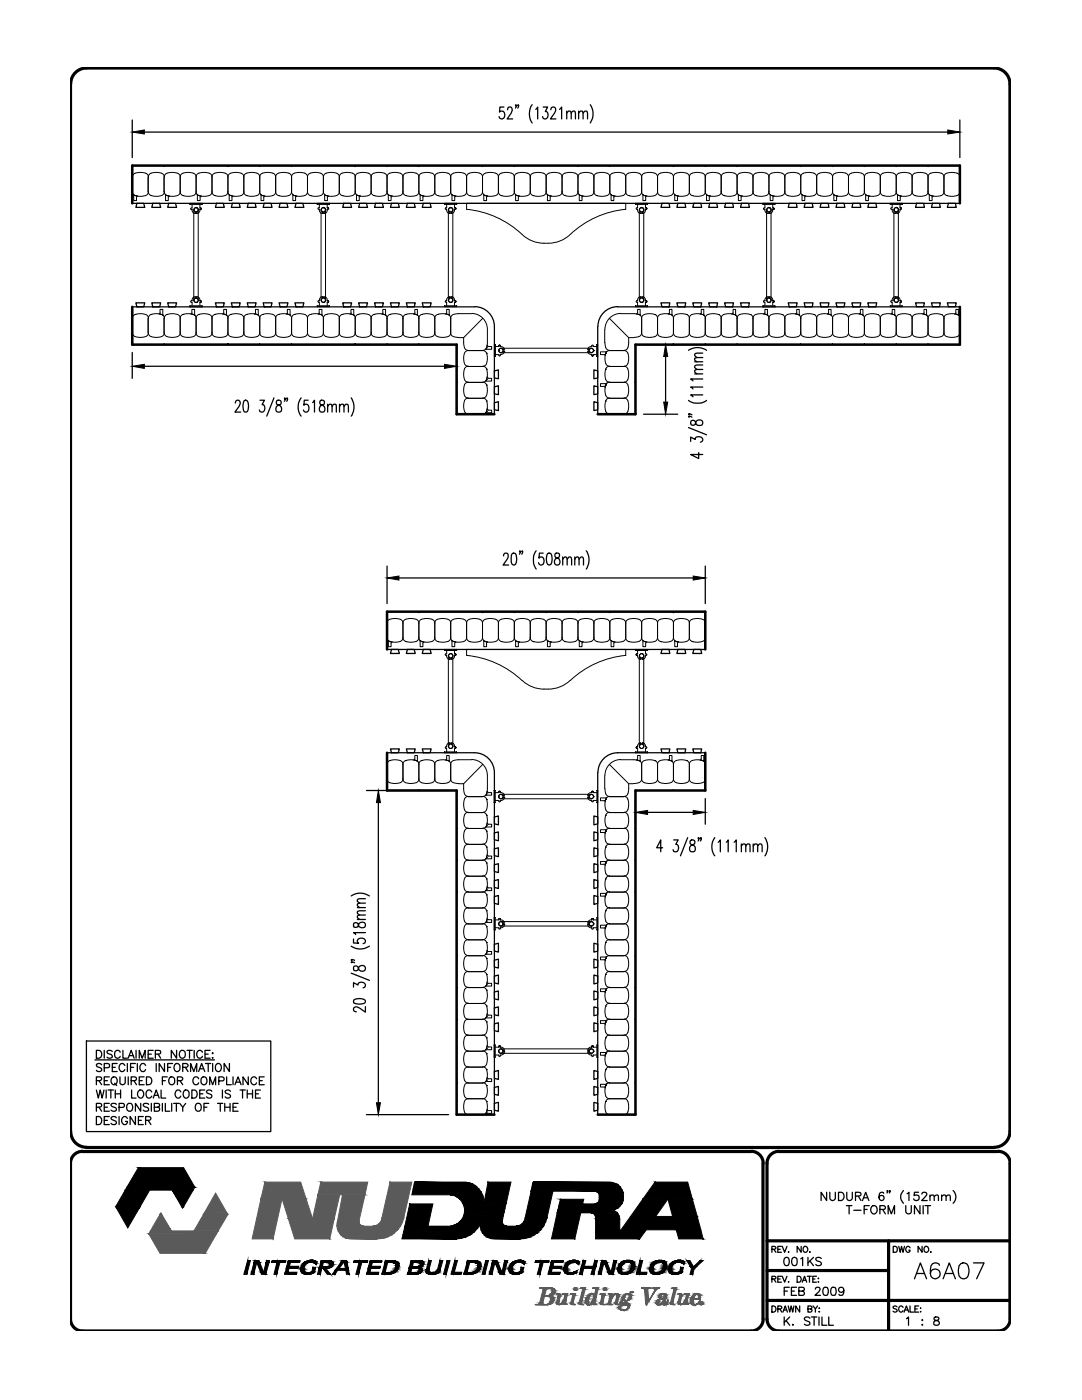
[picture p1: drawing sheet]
<svg xmlns="http://www.w3.org/2000/svg" width="216mm" height="279mm" viewBox="0 0 216 279" stroke-linecap="round" stroke-linejoin="round" font-family="sans-serif">
<!-- layer: LINE9 -->
<g fill="none" stroke="#000" stroke-width=".2">
<path d="M26.4 35.3v3M26.4 38.3a.78 .78 0 0 0 .6 .7M26.6 38.8l.1 1.2h.5l.1-.7 .2-.2M26.6 38.8l.4 .2M26.9 39h.1M27 39l.8 .2 1.3-.2M27 39l.5 .1M29.1 34.6l-.9-.2-.8 .1a.92 .92 0 0 0-1 .8M29.1 34.6a.78 .78 0 0 1 .5 .7M29.1 39a.78 .78 0 0 0 .5-.7 .78 .78 0 0 0 .5 .7M29.6 35.3v3M30.1 39h.1"/>
<path d="M30.1 34.6a.78 .78 0 0 0-.5 .7M30.2 34.6l.8-.2 .8 .1a.92 .92 0 0 1 1 .8 1.1 1.1 0 0 1 1.4-.9l.8 .1a.92 .92 0 0 1 1 .8M32.7 33h.2l-.2 .3zM32.7 35.3v3M33 38.8v1.2h.6v-.7l.2-.2-.5-.1M33 38.8l.3 .2M33.3 39h.1M33.3 39a.78 .78 0 0 1-.5-.7 1.1 1.1 0 0 1-1.4 .9l-1.2-.2M33.3 39l.9 .2 .8-.1a.92 .92 0 0 0 1-.8 1.1 1.1 0 0 0 1.3 .9l1.3-.2M36 35.3v3M36.5 39h.1M38.6 34.6l-.8-.2-.9 .1a.92 .92 0 0 0-.9 .8"/>
<path d="M38.6 34.6a.78 .78 0 0 1 .5 .7M38.6 39a.78 .78 0 0 0 .5-.7 .78 .78 0 0 0 .6 .7M39.1 35.3v3M39.3 38.8l.1 1.2h.5l.1-.7 .2-.2-.5-.1M39.3 38.8l.4 .2M39.6 39h.1M42.3 35.3a1.1 1.1 0 0 0-1.4-.9l-.8 .1a.92 .92 0 0 0-1 .8M42.3 35.3v3M42.8 39h.1M45.4 33l.1 .3 .1-.3-.1 .3-.1-.3h.2zM45.5 35.3a1.1 1.1 0 0 0-1.4-.9l-.8 .1a.92 .92 0 0 0-1 .8M45.5 35.3v3"/>
<path d="M45.7 38.8v1.2h.6v-.7l.2-.2M45.7 38.8l.3 .2M46 39h.1M46 39a.78 .78 0 0 1-.5-.7 1.1 1.1 0 0 1-1.4 .9l-.8-.1a.92 .92 0 0 1-1-.8 1.1 1.1 0 0 1-1.4 .9l-1.2-.2M46 39l.5 .1M48.7 35.3a1.1 1.1 0 0 0-1.4-.9l-.9 .1a.92 .92 0 0 0-.9 .8M48.7 35.3v3M49.2 39h.1M49.2 39a.78 .78 0 0 1-.5-.7 1.1 1.1 0 0 1-1.4 .9l-1.3-.2M51.7 33h.2l-.1 .3zM51.8 35.3a1.1 1.1 0 0 0-1.3-.9l-.9 .1a.92 .92 0 0 0-.9 .8M51.8 35.3v3"/>
<path d="M52 38.8l.1 1.2h.5l.1-.7 .2-.2-.5-.1M52 38.8l.4 .2M52.4 39a.78 .78 0 0 1-.6-.7 1.1 1.1 0 0 1-1.3 .9l-1.3-.2M52.4 39h.1M55 35.3v3M55 35.3a1.1 1.1 0 0 0-1.4-.9l-.8 .1a.92 .92 0 0 0-1 .8M55.5 39a.78 .78 0 0 1-.5-.7 1.1 1.1 0 0 1-1.4 .9l-1.2-.2M55.6 39h.1M58.1 33h.2l-.1 .3zM58.2 35.3v3M58.2 35.3a1.1 1.1 0 0 0-1.4-.9l-.8 .1a.92 .92 0 0 0-1 .8M58.4 38.8v1.2h.6v-.7l.2-.2-.5-.1"/>
<path d="M58.4 38.8l.3 .2M58.7 39a.78 .78 0 0 1-.5-.7 1.1 1.1 0 0 1-1.4 .9l-1.2-.2M58.7 39h.1M61.4 35.3v3M61.4 35.3a1.1 1.1 0 0 0-1.4-.9l-.9 .1a.92 .92 0 0 0-.9 .8M61.9 39a.78 .78 0 0 1-.5-.7 1.1 1.1 0 0 1-1.4 .9l-1.3-.2M61.9 39h.1M64.5 35.3v3M64.5 35.3a1.1 1.1 0 0 0-1.3-.9l-.9 .1a.92 .92 0 0 0-.9 .8M64.7 38.8l.1 1.2h.5l.1-.7 .2-.2-.5-.1M64.7 38.8l.4 .2a.78 .78 0 0 1-.6-.7 1.1 1.1 0 0 1-1.3 .9l-1.3-.2M65.1 34.6a.78 .78 0 0 0-.6 .7"/>
<path d="M65.1 39h.1M65.1 34.6l.8-.2 .8 .1a.92 .92 0 0 1 1 .8M67.7 35.3v3M68.2 39a.78 .78 0 0 1-.5-.7 1.1 1.1 0 0 1-1.4 .9l-1.2-.2M68.3 39h.1M70.8 33l.1 .3 .1-.3-.1 .3-.1-.3h.2zM70.9 35.3v3M70.9 35.3a1.1 1.1 0 0 0-1.4-.9l-.8 .1a.92 .92 0 0 0-1 .8M71.1 38.8v1.2h.6v-.7l.2-.2M71.1 38.8l.3 .2M71.4 39a.78 .78 0 0 1-.5-.7 1.1 1.1 0 0 1-1.4 .9l-1.2-.2M71.4 39h.1"/>
<path d="M71.4 39l.9 .2 1.2-.2M71.4 39l.5 .1M73.5 34.6l-.8-.2-.9 .1a.92 .92 0 0 0-.9 .8M73.5 34.6a.78 .78 0 0 1 .6 .7M73.5 39a.78 .78 0 0 0 .6-.7 .78 .78 0 0 0 .5 .7M74.1 35.3v3M74.6 34.6a.78 .78 0 0 0-.5 .7M74.6 39h.1M74.6 34.6l.8-.2 .9 .1a.92 .92 0 0 1 .9 .8M77.1 33h.2l-.1 .3zM77.2 35.3v3M77.4 38.8l.1 1.2h.5l.1-.7 .2-.2-.5-.1"/>
<path d="M77.4 38.8l.4 .2M77.8 39a.78 .78 0 0 1-.6-.7 1.1 1.1 0 0 1-1.3 .9l-1.3-.2M77.8 39h.1M80.4 35.3v3M80.4 35.3a1.1 1.1 0 0 0-1.4-.9l-.8 .1a.92 .92 0 0 0-1 .8M80.9 39a.78 .78 0 0 1-.5-.7 1.1 1.1 0 0 1-1.4 .9l-1.2-.2M81 39h.1M81 39l.8 .2 1.2-.2M83 34.6l-.8-.2-.8 .1a.92 .92 0 0 0-1 .8M83 34.6a.78 .78 0 0 1 .6 .7M83.5 33h.2l-.1 .3zM83.6 35.3v3"/>
<path d="M83.8 38.8v1.2h.6v-.7l.2-.2-.5-.1M83.8 38.8l.3 .2a.78 .78 0 0 1-.5-.7 .78 .78 0 0 1-.6 .7M84.1 34.6a.78 .78 0 0 0-.5 .7M84.1 39h.1M84.1 34.6l.9-.2 .8 .1a.92 .92 0 0 1 1 .8M86.8 35.3v3M87.3 39a.78 .78 0 0 1-.5-.7 1.1 1.1 0 0 1-1.4 .9l-1.3-.2M87.3 39h.1M89.9 35.3v3M89.9 35.3a1.1 1.1 0 0 0-1.3-.9l-.9 .1a.92 .92 0 0 0-.9 .8M90.1 38.8l.1 1.2h.5l.1-.7 .2-.2M90.1 38.8l.4 .2"/>
<path d="M90.5 39a.78 .78 0 0 1-.6-.7 1.1 1.1 0 0 1-1.3 .9l-1.3-.2M90.5 39h.1M90.5 39l.8 .2 1.3-.2M90.5 39l.5 .1M92.6 34.6l-.9-.2-.8 .1a.92 .92 0 0 0-1 .8M92.6 34.6a.78 .78 0 0 1 .5 .7M92.6 39a.78 .78 0 0 0 .5-.7 .78 .78 0 0 0 .5 .7M93.1 35.3v3M93.7 39h.1M96.2 33h.2l-.1 .3zM96.3 35.3a1.1 1.1 0 0 1 1.4-.9l.8 .1a.92 .92 0 0 1 1 .8M96.3 35.3v3"/>
<path d="M96.3 35.3a1.1 1.1 0 0 0-1.4-.9l-.8 .1a.92 .92 0 0 0-1 .8M96.5 38.8v1.2h.6v-.7l.2-.2-.5-.1M96.5 38.8l.3 .2M96.8 39a.78 .78 0 0 1-.5-.7 1.1 1.1 0 0 1-1.4 .9l-1.2-.2M96.8 39h.1M99.5 35.3a1.1 1.1 0 0 1 1.3-.9l.9 .1a.92 .92 0 0 1 .9 .8M99.5 35.3v3M100 39a.78 .78 0 0 1-.5-.7 1.1 1.1 0 0 1-1.4 .9l-1.3-.2M100 39h.1M102.5 33h.2l-.1 .3zM102.6 35.3a1.1 1.1 0 0 1 1.4-.9l.8 .1a.92 .92 0 0 1 1 .8M102.6 35.3v3"/>
<path d="M102.8 38.8l.1 1.2h.5l.1-.7 .2-.2-.5-.1M102.8 38.8l.4 .2M103.2 39a.78 .78 0 0 1-.6-.7 1.1 1.1 0 0 1-1.3 .9l-1.3-.2M103.2 39h.1M105.8 35.3a1.1 1.1 0 0 1 1.4-.9l.8 .1a.92 .92 0 0 1 1 .8M105.8 35.3v3M106.3 39a.78 .78 0 0 1-.5-.7 1.1 1.1 0 0 1-1.4 .9l-1.2-.2M106.4 39h.1M109 35.3a1.1 1.1 0 0 1 1.4-.9l.8 .1a.92 .92 0 0 1 1 .8M109 35.3v3M109.2 38.8v1.2h.6v-.7l.2-.2-.5-.1M109.2 38.8l.3 .2"/>
<path d="M109.5 39a.78 .78 0 0 1-.5-.7 1.1 1.1 0 0 1-1.4 .9l-1.2-.2M109.5 39h.1M112.2 35.3a1.1 1.1 0 0 1 1.3-.9l.9 .1a.92 .92 0 0 1 .9 .8M112.2 35.3v3M112.7 39a.78 .78 0 0 1-.5-.7 1.1 1.1 0 0 1-1.4 .9l-1.3-.2M112.7 39h.1M115.2 33h.2l-.1 .3zM115.3 35.3a1.1 1.1 0 0 1 1.4-.9l.8 .1a.92 .92 0 0 1 1 .8M115.3 35.3v3M115.5 38.8l.1 1.2h.5l.1-.7 .2-.2-.5-.1M115.5 38.8l.4 .2M115.9 39a.78 .78 0 0 1-.6-.7 1.1 1.1 0 0 1-1.3 .9l-1.3-.2"/>
<path d="M115.9 39h.1M118.5 35.3v3M119 34.6a.78 .78 0 0 0-.5 .7M119 39a.78 .78 0 0 1-.5-.7 1.1 1.1 0 0 1-1.4 .9l-1.2-.2M119.1 39h.1M119.1 34.6l.8-.2 .8 .1a.92 .92 0 0 1 1 .8M121.6 33h.2l-.1 .3zM121.7 35.3a1.1 1.1 0 0 1 1.4-.9l.8 .1a.92 .92 0 0 1 1 .8M121.7 35.3v3M121.9 38.8v1.2h.6v-.7l.2-.2-.5-.1M121.9 38.8l.3 .2M122.2 39a.78 .78 0 0 1-.5-.7 1.1 1.1 0 0 1-1.4 .9l-1.2-.2"/>
<path d="M122.2 39h.1M124.9 35.3v3M125.4 39a.78 .78 0 0 1-.5-.7 1.1 1.1 0 0 1-1.4 .9l-1.3-.2M125.4 39h.1M125.4 39l.8 .2 1.3-.2M127.5 34.6l-.8-.2-.9 .1a.92 .92 0 0 0-.9 .8M127.5 34.6a.78 .78 0 0 1 .5 .7M128 35.3v3M128.2 38.8l.1 1.2h.5l.1-.7 .2-.2-.5-.1M128.2 38.8l.4 .2a.78 .78 0 0 1-.6-.7 .78 .78 0 0 1-.5 .7M128.6 34.6a.78 .78 0 0 0-.6 .7M128.6 39h.1"/>
<path d="M128.6 34.6l.8-.2 .8 .1a.92 .92 0 0 1 1 .8M131.2 35.3a1.1 1.1 0 0 1 1.4-.9l.8 .1a.92 .92 0 0 1 1 .8M131.2 35.3v3M131.7 39a.78 .78 0 0 1-.5-.7 1.1 1.1 0 0 1-1.4 .9l-1.2-.2M131.8 39h.1M134.3 33h.2l-.1 .3zM134.4 35.3v3M134.6 38.8v1.2h.6v-.7l.2-.2M134.6 38.8l.3 .2M134.9 39a.78 .78 0 0 1-.5-.7 1.1 1.1 0 0 1-1.4 .9l-1.2-.2M134.9 39h.1M134.9 39l.5 .1"/>
<path d="M134.9 39l.9 .2 1.2-.2M137 34.6l-.8-.2-.9 .1a.92 .92 0 0 0-.9 .8M137 39a.78 .78 0 0 0 .6-.7 .78 .78 0 0 0 .5 .7M137 34.6a.78 .78 0 0 1 .6 .7M137.6 35.3v3M138.1 34.6a.78 .78 0 0 0-.5 .7M138.1 39h.1M138.1 34.6l.8-.2 .9 .1a.92 .92 0 0 1 .9 .8M140.6 33h.2l-.1 .3zM140.7 35.3a1.1 1.1 0 0 1 1.4-.9l.8 .1a.92 .92 0 0 1 1 .8M140.7 35.3v3M140.9 38.8l.1 1.2h.5l.1-.7 .2-.2-.5-.1"/>
<path d="M140.9 38.8l.4 .2M141.3 39a.78 .78 0 0 1-.6-.7 1.1 1.1 0 0 1-1.3 .9l-1.3-.2M141.3 39h.1M143.9 35.3v3M144.4 39a.78 .78 0 0 1-.5-.7 1.1 1.1 0 0 1-1.4 .9l-1.2-.2M144.5 39h.1M144.5 39l.8 .2 1.2-.2M146.5 34.6l-.8-.2-.8 .1a.92 .92 0 0 0-1 .8M146.5 39a.78 .78 0 0 0 .6-.7 .78 .78 0 0 0 .5 .7M146.5 34.6a.78 .78 0 0 1 .6 .7M147 33h.2l-.1 .3zM147.1 35.3a1.1 1.1 0 0 1 1.4-.9l.8 .1a.92 .92 0 0 1 1 .8"/>
<path d="M147.1 35.3v3M147.3 38.8v1.2h.6v-.7l.2-.2-.5-.1M147.3 38.8l.3 .2M147.6 39h.1M150.3 35.3a1.1 1.1 0 0 1 1.3-.9l.9 .1a.92 .92 0 0 1 .9 .8M150.3 35.3v3M150.8 39a.78 .78 0 0 1-.5-.7 1.1 1.1 0 0 1-1.4 .9l-1.3-.2M150.8 39h.1M153.4 35.3a1.1 1.1 0 0 1 1.4-.9l.8 .1a.92 .92 0 0 1 1 .8M153.4 35.3v3M153.6 38.8l.1 1.2h.5l.1-.7 .2-.2M153.6 38.8l.4 .2"/>
<path d="M154 39a.78 .78 0 0 1-.6-.7 1.1 1.1 0 0 1-1.3 .9l-1.3-.2M154 39h.1M154 39l.5 .1M156.6 35.3a1.1 1.1 0 0 1 1.4-.9l.8 .1a.92 .92 0 0 1 1 .8M156.6 35.3v3M157.1 39a.78 .78 0 0 1-.5-.7 1.1 1.1 0 0 1-1.4 .9l-1.2-.2M157.2 39h.1M159.7 33h.2l-.1 .3zM159.8 35.3a1.1 1.1 0 0 1 1.4-.9l.8 .1a.92 .92 0 0 1 1 .8M159.8 35.3v3M160 38.8v1.2h.6v-.7l.2-.2-.5-.1M160 38.8l.3 .2"/>
<path d="M160.3 39a.78 .78 0 0 1-.5-.7 1.1 1.1 0 0 1-1.4 .9l-1.2-.2M160.3 39h.1M163 35.3a1.1 1.1 0 0 1 1.3-.9l.9 .1a.92 .92 0 0 1 .9 .8M163 35.3v3M163.5 39a.78 .78 0 0 1-.5-.7 1.1 1.1 0 0 1-1.4 .9l-1.3-.2M163.5 39h.1M166 33h.2l-.1 .3zM166.1 35.3a1.1 1.1 0 0 1 1.4-.9l.8 .1a.92 .92 0 0 1 1 .8M166.1 35.3v3M166.3 38.8l.1 1.2h.5l.1-.7 .2-.2-.5-.1M166.3 38.8l.4 .2M166.7 39a.78 .78 0 0 1-.6-.7 1.1 1.1 0 0 1-1.3 .9l-1.3-.2"/>
<path d="M166.7 39h.1M169.3 35.3a1.1 1.1 0 0 1 1.4-.9l.8 .1a.92 .92 0 0 1 1 .8M169.3 35.3v3M169.8 39a.78 .78 0 0 1-.5-.7 1.1 1.1 0 0 1-1.4 .9l-1.2-.2M169.9 39h.1M172.4 33h.2l-.1 .3zM172.5 35.3v3M172.7 38.8v1.2h.6v-.7l.2-.2-.5-.1M172.7 38.8l.3 .2a.78 .78 0 0 1-.5-.7 1.1 1.1 0 0 1-1.4 .9l-1.2-.2M173 34.6a.78 .78 0 0 0-.5 .7M173 39h.1M173 34.6l.9-.2 .8 .1a.92 .92 0 0 1 1 .8"/>
<path d="M175.7 35.3a1.1 1.1 0 0 1 1.3-.9l.9 .1a.92 .92 0 0 1 .9 .8M175.7 35.3v3M176.2 39a.78 .78 0 0 1-.5-.7 1.1 1.1 0 0 1-1.4 .9l-1.3-.2M176.2 39h.1M178.7 33h.2l-.1 .3zM178.8 35.3v3M179 38.8l.1 1.2h.5l.1-.7 .2-.2M179 38.8l.4 .2M179.4 39a.78 .78 0 0 1-.6-.7 1.1 1.1 0 0 1-1.3 .9l-1.3-.2M179.4 39h.1M179.4 39l.5 .1M179.4 39l.8 .2 1.3-.2"/>
<path d="M181.5 34.6l-.9-.2-.8 .1a.92 .92 0 0 0-1 .8M181.5 39a.78 .78 0 0 0 .5-.7 .78 .78 0 0 0 .5 .7M181.5 34.6a.78 .78 0 0 1 .5 .7M182 35.3v3M182.5 34.6a.78 .78 0 0 0-.5 .7M182.6 39h.1M182.6 34.6l.8-.2 .8 .1a.92 .92 0 0 1 1 .8M185.1 33h.2l-.1 .3zM185.2 35.3v3M185.2 35.3a1.1 1.1 0 0 1 1.4-.9l.8 .1a.92 .92 0 0 1 1 .8M185.4 38.8v1.2h.6v-.7l.2-.2-.5-.1M185.4 38.8l.3 .2"/>
<path d="M185.7 39a.78 .78 0 0 1-.5-.7 1.1 1.1 0 0 1-1.4 .9l-1.2-.2M185.7 39h.1M188.4 35.3v3M188.9 39a.78 .78 0 0 1-.5-.7 1.1 1.1 0 0 1-1.4 .9l-1.3-.2M188.9 39h.1M188.9 39l.8 .2 1.3-.2M191 34.6l-.8-.2-.9 .1a.92 .92 0 0 0-.9 .8M191 34.6a.78 .78 0 0 1 .5 .7v3M191.5 38.3a.78 .78 0 0 1-.5 .7M37.9 40.6v.2zM37.9 40.8h2.4M37.9 40.6h2.4"/>
<path d="M38.3 59.9h.1M38.3 59.9l-.3 .3 .3 .1v.7M38.3 41.9l.1 .4 .3 .3M38.3 41.9h.1M38.3 40.8v.7l-.3 .1 .3 .3M38.7 41.9v18M38.7 59.3l-.3 .2-.1 .4M38.7 59.3h.1M38.7 42.6h.1M38.7 59.3h.3M38.7 42.6h.3M39 59.5a.42 .42 0 0 0-.2 .7 .42 .42 0 0 0 .6 0 .42 .42 0 0 0-.1-.7"/>
<path d="M39 59.5h.1M39 59.3h.1M39 42.3a.42 .42 0 0 1-.2-.7 .42 .42 0 0 1 .6 0 .42 .42 0 0 1-.1 .7M39 42.3h.1M39 42.6h.1M39 42.5h.1M39 42.3v.2M39 59.3v.2M39.3 59.3a.59 .59 0 0 1 .6 .6M39.3 59.5h.1M39.3 59.3h.1M39.3 42.3h.1"/>
<path d="M39.3 42.6h.1M39.3 42.3v.3M39.3 59.3v.2M39.6 41.9v18M39.9 59.9h.1M39.9 41.8h.2h-.2M39.9 41.9v.2a.58 .58 0 0 1-.6 .5M39.9 41.9h.1M39.9 40.8v.7h.2M39.9 41.8v.1M39.9 59.9v.1M40.1 41.5l.1 .1-.1 .2 .1-.2z"/>
<path d="M40.3 40.6h.1M40.3 40.6v.2zM63.3 40.6v.2zM63.3 40.8h2.4M63.3 40.6h2.4M63.7 59.9h.1M63.7 59.9l-.3 .3 .3 .1v.7M63.7 41.9l.1 .4 .3 .3M63.7 41.9h.1M63.7 40.8v.7l-.3 .1 .3 .3M64.1 41.9v18M64.1 59.3l-.3 .2-.1 .4"/>
<path d="M64.1 59.3h.1M64.1 42.6h.1M64.1 59.3h.3M64.1 42.6h.3M64.4 59.5a.44 .44 0 0 0-.2 .7 .44 .44 0 0 0 .7 0 .44 .44 0 0 0-.2-.7M64.4 59.5h.1M64.4 59.3h.1M64.4 42.3a.42 .42 0 0 1-.2-.7 .42 .42 0 0 1 .6 0 .42 .42 0 0 1-.1 .7M64.4 42.3h.1M64.4 42.6h.1M64.4 42.5h.1M64.4 42.3v.2"/>
<path d="M64.4 59.3v.2M64.7 59.3l.4 .1 .2 .5M64.7 59.5h.1M64.7 59.3h.1M64.7 42.3h.1M64.7 42.6h.1M64.7 42.3v.3M64.7 59.3v.2M65 41.9v18M65.3 59.9h.1M65.3 41.8h.2h-.2M65.3 41.9v.2a.58 .58 0 0 1-.6 .5"/>
<path d="M65.3 41.9h.1M65.3 40.8v.7h.2M65.3 41.8v.1M65.3 59.9v.1M65.5 41.5l.1 .1-.1 .2 .1-.2zM65.7 40.6h.1M65.7 40.6v.2zM88.7 40.6v.2zM88.7 40.8h2.4M88.7 40.6h2.4M89.1 59.9h.1M89.1 59.9l-.3 .3 .3 .1v.7"/>
<path d="M89.1 41.9l.1 .4 .3 .3M89.1 41.9h.1M89.1 40.8v.7l-.3 .1 .3 .3M89.5 41.9v18M89.5 59.3l-.3 .2-.1 .4M89.5 59.3h.1M89.5 42.6h.1M89.5 59.3h.3M89.5 42.6h.3M89.8 59.5a.44 .44 0 0 0-.2 .7 .44 .44 0 0 0 .7 0 .44 .44 0 0 0-.2-.7M89.8 59.5h.1M89.8 59.3h.1"/>
<path d="M89.8 42.3a.42 .42 0 0 1-.2-.7 .42 .42 0 0 1 .6 0 .42 .42 0 0 1-.1 .7M89.8 42.3h.1M89.8 42.6h.1M89.8 42.5h.1M89.8 42.3v.2M89.8 59.3v.2M90.1 59.3l.4 .1 .2 .5M90.1 59.5h.1M90.1 59.3h.1M90.1 42.3h.1M90.1 42.6h.1M90.1 42.3v.3"/>
<path d="M90.1 59.3v.2M90.4 41.9v18M90.7 59.9h.1M90.7 41.8h.2h-.2M90.7 41.9v.2a.58 .58 0 0 1-.6 .5M90.7 41.9h.1M90.7 40.8v.7h.2M90.7 41.8v.1M90.7 59.9v.1M90.9 41.5l.1 .1-.1 .2 .1-.2zM91.1 40.6h.1M91.1 40.6v.2z"/>
<path d="M104.2 46.8a18.8 18.8 0 0 0-11.1-5v-1.2h31.8v1.2a19.2 19.2 0 0 0-11.7 5.5l-1.8 .9-2 .3M104.2 46.8l1.1 .8 1.2 .6 2 .3M108.5 48.5h.9M126.8 40.6v.2zM126.8 40.8h2.4M126.8 40.6h2.4M127.2 59.9h.1M127.2 59.9l-.3 .3 .3 .1v.7M127.2 41.9l.1 .4 .3 .3M127.2 41.9h.1M127.2 40.8v.7l-.3 .1 .3 .3M127.6 41.9v18"/>
<path d="M127.6 59.3l-.3 .2-.1 .4M127.6 59.3h.1M127.6 42.6h.1M127.6 59.3h.3M127.6 42.6h.3M127.9 59.5a.44 .44 0 0 0-.2 .7 .44 .44 0 0 0 .7 0 .44 .44 0 0 0-.2-.7M127.9 59.5h.1M127.9 59.3h.1M127.9 42.3a.42 .42 0 0 1-.2-.7 .42 .42 0 0 1 .6 0 .42 .42 0 0 1-.1 .7M127.9 42.3h.1M127.9 42.6h.1M127.9 42.5h.1"/>
<path d="M127.9 42.3v.2M127.9 59.3v.2M128.2 59.5h.1M128.2 42.3h.1M128.2 42.5v.1M128.2 42.3v.2M128.2 59.3v.2M128.2 59.3l.4 .1 .2 .5M128.2 59.3h.1M128.5 41.9v18M128.8 59.9h.1M128.8 41.8h.2h-.2"/>
<path d="M128.8 41.9v.2a.58 .58 0 0 1-.6 .5M128.8 41.9h.1M128.8 40.8v.7h.2M128.8 41.8v.1M128.8 59.9v.1M129 41.5l.1 .1-.1 .2 .1-.2zM129.2 40.6h.1M129.2 40.6v.2zM152.2 40.6v.2zM152.2 40.8h2.4M152.2 40.6h2.4M152.6 59.9h.1"/>
<path d="M152.6 59.9l-.3 .3 .3 .1v.7M152.6 41.9l.1 .4 .3 .3M152.6 41.9h.1M152.6 40.8v.7l-.3 .1 .3 .3M153 41.9v18M153 59.3l-.3 .2-.1 .4M153 59.3h.1M153 42.6h.1M153 59.3h.3M153 42.6h.3M153.3 59.5a.42 .42 0 0 0-.2 .7 .42 .42 0 0 0 .6 0 .42 .42 0 0 0-.1-.7M153.3 59.5h.1"/>
<path d="M153.3 59.3h.1M153.3 42.3a.42 .42 0 0 1-.2-.7 .42 .42 0 0 1 .6 0 .42 .42 0 0 1-.1 .7M153.3 42.3h.1M153.3 42.6h.1M153.3 42.5h.1M153.3 42.3v.2M153.3 59.3v.2M153.6 59.5h.1M153.6 42.3h.1M153.6 42.5v.1M153.6 42.3v.2M153.6 59.3v.2"/>
<path d="M153.6 59.3a.58 .58 0 0 1 .6 .6M153.6 59.3h.1M153.9 41.9v18M154.2 59.9h.1M154.2 41.8h.2h-.2M154.2 41.9v.2a.58 .58 0 0 1-.6 .5M154.2 41.9h.1M154.2 40.8v.7h.2M154.2 41.8v.1M154.2 59.9v.1M154.4 41.5l.1 .1-.1 .2 .1-.2zM154.6 40.6h.1"/>
<path d="M154.6 40.6v.2zM177.6 40.6v.2zM177.6 40.8h2.4M177.6 40.6h2.4M178 59.9h.1M178 59.9l-.3 .3 .3 .1v.7M178 41.9l.1 .4 .3 .3M178 41.9h.1M178 40.8v.7l-.3 .1 .3 .3M178.4 41.9v18M178.4 59.3l-.3 .2-.1 .4M178.4 59.3h.1"/>
<path d="M178.4 42.6h.1M178.4 59.3h.3M178.4 42.6h.3M178.7 59.5a.44 .44 0 0 0-.2 .7 .44 .44 0 0 0 .7 0 .44 .44 0 0 0-.2-.7M178.7 59.5h.1M178.7 59.3h.1M178.7 42.3a.44 .44 0 0 1-.2-.7 .44 .44 0 0 1 .7 0 .44 .44 0 0 1-.2 .7M178.7 42.3h.1M178.7 42.6h.1M178.7 42.5h.1M178.7 42.3v.2M178.7 59.3v.2"/>
<path d="M179 59.5h.1M179 42.3h.1M179 42.5v.1M179 42.3v.2M179 59.3v.2M179 59.3l.4 .1 .2 .5M179 59.3h.1M179.3 41.9v18M179.6 59.9h.1M179.6 41.8h.2h-.2M179.6 41.9v.2a.58 .58 0 0 1-.6 .5M179.6 41.9h.1"/>
<path d="M179.6 40.8v.7h.2M179.6 41.8v.1M179.6 59.9v.1M179.8 41.5l.1 .1-.1 .2 .1-.2zM180 40.6h.1M180 40.6v.2zM26.4 63.5v2.9M26.4 66.4a1.1 1.1 0 0 0 1.4 .9l1.3-.1M26.9 62.8h.1M29.1 62.8l-.9-.2-.8 .1a.92 .92 0 0 0-1 .8M29.1 62.8a.78 .78 0 0 1 .5 .7 .78 .78 0 0 1 .5-.7M29.6 63.5v2.9"/>
<path d="M29.6 66.4a.78 .78 0 0 1-.5 .8M29.6 66.4a.78 .78 0 0 0 .5 .8M30.1 62.8h.1M31.7 62.6l.5 .2M31.9 62.5v-.7h.6v1.1M32 62.4l-.2 .2M32.2 62.8l-.8-.2-1.2 .2M32.2 62.8h.1M32.2 62.8l.4 .2-.1-.2M32.7 68.6l.2 .2h-.2zM32.7 63.5v2.9M33.3 62.8h.1"/>
<path d="M36 66.4a1.1 1.1 0 0 1-1.4 .9h-.9a.92 .92 0 0 1-.9-.9 1.1 1.1 0 0 1-1.4 .9l-1.2-.1M36 63.5v2.9M36 66.4a1.1 1.1 0 0 0 1.3 .9l1.3-.1M36.5 62.8h.1M37.9 61v.2zM37.9 61h2.4M37.9 61.2h2.4M38.3 62.5v-.7h.5v1.1M38.3 62.4l-.2 .2 .5 .2M38.6 62.8l-.8-.2-.9 .1a.92 .92 0 0 0-.9 .8 1.1 1.1 0 0 0-1.4-.9l-.9 .1a.92 .92 0 0 0-.9 .8 .78 .78 0 0 0-.6-.7M38.6 62.8h.1M39.1 66.4a.78 .78 0 0 1-.5 .8"/>
<path d="M39.1 63.5v2.9M39.1 66.4a1.1 1.1 0 0 0 1.4 .9h.8a.92 .92 0 0 0 1-.9M39.6 62.8h.1M39.7 62.8a.78 .78 0 0 0-.6 .7 .78 .78 0 0 0-.5-.7l.3 .2v-.2M39.9 60h.2h-.2M40.1 60l.1 .2-.1 .1 .1-.1zM40.1 60.3h-.2v.7M40.3 61.2h.1M40.3 61v.2zM42.3 63.5v2.9M42.3 66.4a1.1 1.1 0 0 0 1.4 .9h.8a.92 .92 0 0 0 1-.9M42.8 62.8h.1"/>
<path d="M44.6 62.5v-.7h.6v1.1M44.7 62.4l-.3 .2 .5 .2M44.9 62.8l-.8-.2-.8 .1a.92 .92 0 0 0-1 .8 1.1 1.1 0 0 0-1.4-.9l-1.2 .2M44.9 62.8h.1M44.9 62.8a.78 .78 0 0 1 .6 .7 1.1 1.1 0 0 1 1.4-.9l.8 .1a.92 .92 0 0 1 1 .8 .78 .78 0 0 1 .5-.7M44.9 62.8l.4 .2-.1-.2M45.5 68.6l.1 .2-.1-.2-.1 .2h.2h-.2zM45.5 63.5v2.9M45.5 66.4a1.1 1.1 0 0 0 1.4 .9h.8a.92 .92 0 0 0 1-.9M46 62.8h.1M48.7 63.5v2.9M48.7 66.4a1.1 1.1 0 0 0 1.3 .9h.9a.92 .92 0 0 0 .9-.9"/>
<path d="M49.2 62.8h.1M51 62.5v-.7h.5v1.1M51 62.4l-.2 .2 .5 .2M51.3 62.8l-.8-.2-1.3 .2M51.3 62.8h.1M51.3 62.8a.78 .78 0 0 1 .5 .7 .78 .78 0 0 1 .6-.7M51.3 62.8l.3 .2v-.2M51.8 68.6l.1 .2h-.2zM51.8 63.5v2.9M51.8 66.4a1.1 1.1 0 0 0 1.4 .9h.8a.92 .92 0 0 0 1-.9M52.4 62.8h.1M52.4 62.8l.8-.2 .8 .1a.92 .92 0 0 1 1 .8 .78 .78 0 0 1 .5-.7"/>
<path d="M55 63.5v2.9M55 66.4a1.1 1.1 0 0 0 1.4 .9h.8a.92 .92 0 0 0 1-.9M55.6 62.8h.1M57.1 62.6l.5 .2M57.3 62.5v-.7h.6v1.1M57.4 62.4l-.2 .2M57.6 62.8l-.8-.2-1.2 .2M57.6 62.8h.1M57.6 62.8a.78 .78 0 0 1 .6 .7 .78 .78 0 0 1 .5-.7M57.6 62.8l.4 .2-.1-.2M58.2 68.6l.1 .2h-.2zM58.2 63.5v2.9"/>
<path d="M58.2 66.4a1.1 1.1 0 0 0 1.4 .9h.8a.92 .92 0 0 0 1-.9M58.7 62.8h.1M58.7 62.8l.9-.2 .8 .1a.92 .92 0 0 1 1 .8 .78 .78 0 0 1 .5-.7M61.4 63.5v2.9M61.4 66.4a1.1 1.1 0 0 0 1.3 .9h.9a.92 .92 0 0 0 .9-.9M61.9 62.8h.1M63.3 61v.2zM63.3 61h2.4M63.3 61.2h2.4M64 62.8l-.8-.2-1.3 .2M64 62.8l-.5-.2 .2-.2v-.6h.5l.1 1.2M64 62.8h.1"/>
<path d="M64 62.8a.78 .78 0 0 1 .5 .7 .78 .78 0 0 1 .6-.7M64 62.8l.3 .2M64.5 63.5v2.9M64.5 66.4a.78 .78 0 0 0 .6 .8M65.1 62.8h.1M65.1 62.8l.8-.2 .8 .1a.92 .92 0 0 1 1 .8 .78 .78 0 0 1 .5-.7M65.3 60h.2h-.2M65.5 60l.1 .2-.1 .1 .1-.1zM65.5 60.3h-.2v.7M65.7 61v.2zM67.7 63.5v2.9M67.7 66.4a1.1 1.1 0 0 1-1.4 .9l-1.2-.1"/>
<path d="M67.7 66.4a1.1 1.1 0 0 0 1.4 .9h.8a.92 .92 0 0 0 1-.9M68.3 62.8h.1M70 62.5v-.7h.6v1.1M70.1 62.4l-.3 .2 .5 .2M70.3 62.8l-.8-.2-1.2 .2M70.3 62.8h.1M70.3 62.8a.78 .78 0 0 1 .6 .7 .78 .78 0 0 1 .5-.7M70.3 62.8l.4 .2-.1-.2M70.9 68.6l.1 .2-.1-.2-.1 .2h.2h-.2zM70.9 63.5v2.9M70.9 66.4a1.1 1.1 0 0 0 1.4 .9l1.2-.1M71.4 62.8h.1"/>
<path d="M73.5 62.8l-.8-.2-1.3 .2M73.5 62.8a.78 .78 0 0 1 .6 .7 .78 .78 0 0 1 .5-.7M74.1 63.5v2.9M74.1 66.4a.78 .78 0 0 1-.6 .8M74.1 66.4a.78 .78 0 0 0 .5 .8M74.6 62.8h.1M76.2 62.6l.5 .2M76.4 62.5v-.7h.5v1.1M76.4 62.4l-.2 .2M76.7 62.8l-.8-.2-1.3 .2M76.7 62.8h.1M76.7 62.8a.78 .78 0 0 1 .5 .7 .78 .78 0 0 1 .6-.7"/>
<path d="M76.7 62.8l.3 .2v-.2M77.2 68.6l.1 .2h-.2zM77.2 63.5v2.9M77.2 66.4a1.1 1.1 0 0 1-1.3 .9l-1.3-.1M77.2 66.4a1.1 1.1 0 0 0 1.4 .9h.8a.92 .92 0 0 0 1-.9M77.8 62.8h.1M77.8 62.8l.8-.2 .8 .1a.92 .92 0 0 1 1 .8 .78 .78 0 0 1 .5-.7M80.4 63.5v2.9M80.4 66.4a1.1 1.1 0 0 0 1.4 .9l1.2-.1M81 62.8h.1M83 62.8l-.5-.2 .3-.1v-.7h.5l.1 1.2-.4-.2a.78 .78 0 0 1 .6 .7 .78 .78 0 0 1 .5-.7M83 62.8l-.8-.2-1.2 .2"/>
<path d="M83 62.8h.1M83.6 68.6l.1 .2h-.2zM83.6 63.5v2.9M83.6 66.4a.78 .78 0 0 1-.6 .8M83.6 66.4a.78 .78 0 0 0 .5 .8M84.1 62.8h.1M84.1 62.8l.9-.2 .8 .1a.92 .92 0 0 1 1 .8 .78 .78 0 0 1 .5-.7M86.8 63.5v2.9M86.8 66.4a1.1 1.1 0 0 1-1.4 .9l-1.3-.1M86.8 66.4a1.1 1.1 0 0 0 1.3 .9h.9a.92 .92 0 0 0 .9-.9M87.3 62.8h.1M88.7 61v.2z"/>
<path d="M88.7 61h2.4M88.7 61.2h2.4M89.4 62.8l-.5-.2 .2-.1v-.7h.5v1.1M89.4 62.8l-.8-.2-1.3 .2M89.4 62.8h.1M89.4 62.8l.3 .2v-.2M89.9 63.5v2.9M89.9 66.4a1.3 1.3 0 0 0 1.6 .9M90.7 60h.2h-.2M90.9 60l.1 .2-.1 .1 .1-.1zM90.9 60.3h-.2v.7M91.1 76.2l.2 .1-.2 .1z"/>
<path d="M91.1 61v.2zM91.5 62.6h2.6M91.5 67.4h1M91.5 62.6a1.3 1.3 0 0 0-1.6 .9 .78 .78 0 0 0-.5-.7M92.5 67.4v.9a1.37 1.37 0 0 0 .9 1.7h-.2a2.13 2.13 0 0 0-.4 2.8l.6 .3a1.1 1.1 0 0 0-.9 1.4l.1 .8a.92 .92 0 0 0 .8 1 1.1 1.1 0 0 0-.9 1.3l.1 .9a.92 .92 0 0 0 .8 .9 .78 .78 0 0 0-.7 .6M92.7 80l-.2 .8 .1 .9a.92 .92 0 0 0 .8 .9M93.4 73.1h2.9M93.4 70h2.9M93.4 79.5h2.9M93.4 76.3h2.9M94.1 62.6a3.2 3.2 0 0 1 3.2 3.2l-.1 2.8-.1 .8M96.3 63.5l-3.8 3.9"/>
<path d="M96.3 70h.3a2.13 2.13 0 0 1 .4 2.8l-.7 .3a1.1 1.1 0 0 1 .9 1.4l-.1 1.2M96.3 79.4a.78 .78 0 0 1 .8 .6M97 69.7h-.1M97.1 70.5h.1M97.1 69.4h.1M97.1 76.9h.1M97.1 73.7h.1M97.1 75.8h.1M97.1 69.4l-.2 .3M97.1 69.4a.78 .78 0 0 1-.8 .5M97.1 75.7a.78 .78 0 0 1-.8 .6 1.1 1.1 0 0 1 .9 1.3v.9a.92 .92 0 0 1-.9 .9M97.1 75.7l-.2 .4 .1-.1"/>
<path d="M97.1 80l.1 .8-.1 1.3M97.2 68.9l-.1 .5M97.2 75.2l-.1 .5M97.3 68.9l.1 .2 .7 .1v.5h-1.1M97.3 75.2l.1 .3M97.4 75.5h.7v.6h-1.1M98.7 68.8h.1M98.7 71.1h.2zM98.7 68.8v2.3M98.7 68.8h.2zM98.9 70.8h.6l.2 .3 .2-.3M98.9 68.8v2.3"/>
<path d="M99.5 69v.2h-.6M99.6 68.9l.2 .1zM99.8 69.2v-.2v.2M99.8 69.2h.1M99.9 69.2h.2a.52 .52 0 0 1 .5 .6M99.9 69.2h.1M99.9 70.8h.1M99.9 69.5h18.1M99.9 70.4h18.1M100.3 69.8a.44 .44 0 0 0-.6-.2 .44 .44 0 0 0 0 .7 .44 .44 0 0 0 .6-.2M100.3 70.1h.1M100.3 69.8h.1"/>
<path d="M100.3 70.1h.3M100.3 69.8h.3M100.6 70.1h.1M100.6 69.8h.1M100.6 70.4l-.7 .4M100.6 70.4h.1M100.6 70.1v.3M117.3 70.1l.1 .4 .6 .3M117.3 69.8h.1M117.3 69.5h.1M117.3 69.5v.3M117.4 70.1h-.1"/>
<path d="M117.4 69.8h.1M117.4 70.1h.2M117.4 69.8h.2M117.6 69.8a.44 .44 0 0 1 .6-.2 .44 .44 0 0 1 0 .7 .44 .44 0 0 1-.6-.2M117.6 69.8h.1M117.6 70.1h.1M118 69.2h-.4l-.3 .3M118 70.8h.1M118 69.2h.1M118 69.2l.2-.3 .2 .3h.7M118.1 70.8v.1v-.1M118.1 70.9l.1 .2z"/>
<path d="M118.4 70.9l-.1 .2zM119.1 71.1h.2zM119.1 68.8h.2zM119.1 70.8h-.7v.1M119.1 68.8v2.3M119.3 68.8v2.3M120.7 65.8v2.6M120.7 68.3a1.3 1.3 0 0 0 .9 1.6M120.8 76.9h.1M120.8 70.5h.1M120.8 73.7h.1M120.9 76.8l-.1 .5-.2-.2"/>
<path d="M120.9 80l-.2 .8 .1 .9a.92 .92 0 0 0 .8 .9M120.9 70.5l-.1 .5-.2-.3M120.9 70.5l-.2 .8 .1 .8a.92 .92 0 0 0 .8 1 1.1 1.1 0 0 0-.9 1.4l.1 .8a.92 .92 0 0 0 .8 1 .78 .78 0 0 0-.7 .5M120.9 76.8l-.2 .8 .1 .9a.92 .92 0 0 0 .8 .9M120.9 76.6h-1.1v.5h.7M120.9 70.2h-1.1v.6h.7M120.9 76.5h.2l-.2 .3M121.1 70.1l-.2 .1M121.1 70.2l-.2 .3M121.6 73.1h2.9M121.6 70h2.9M121.6 79.5h2.9"/>
<path d="M121.6 76.3h2.9M121.6 63.5l3.8 3.9M121.6 79.4a.78 .78 0 0 0-.7 .6M121.6 70a.78 .78 0 0 0-.7 .5M123.8 62.6h2.6M123.9 62.6a3.2 3.2 0 0 0-3.2 3.2M125.3 80l.1 .8v.9a.92 .92 0 0 1-.9 .9M125.4 67.4v.9a1.37 1.37 0 0 1-.9 1.7h.3a2.13 2.13 0 0 1 .4 2.8l-.7 .3a1.1 1.1 0 0 1 .9 1.4v.8a.92 .92 0 0 1-.9 1 1.1 1.1 0 0 1 .9 1.3v.9a.92 .92 0 0 1-.9 .9 .78 .78 0 0 1 .8 .6M125.4 67.4h1M126.4 62.6l1.1 .2-.5-.2 .2-.1v-.7h.5l.1 1.2-.3-.2M126.6 76.3l.2-.1v.2zM126.8 61v.2z"/>
<path d="M126.8 61h2.4M126.8 61.2h2.4M127.5 67.2l-1.1 .1M127.5 62.8h.1M127.5 62.8a.78 .78 0 0 1 .5 .7 .78 .78 0 0 1 .6-.7M128 66.4a.78 .78 0 0 1-.5 .8M128 66.4a.78 .78 0 0 0 .6 .8M128 63.5v2.9M128.8 60h.2h-.2M129 60l.1 .2-.1 .1 .1-.1zM129 60.3h-.2v.7M129.2 61v.2z"/>
<path d="M130.7 62.8l-.9-.2-1.2 .2M130.7 62.8h.1M131.2 66.4a1.1 1.1 0 0 1-1.4 .9l-1.2-.1M131.2 66.4a1.1 1.1 0 0 0 1.4 .9h.8a.92 .92 0 0 0 1-.9M131.2 63.5v2.9M133.8 62.8l-.5-.2 .3-.1v-.7h.5v1.1M133.8 62.8l-.8-.2-.8 .1a.92 .92 0 0 0-1 .8 .78 .78 0 0 0-.5-.7M133.8 62.8h.1M133.8 62.8l.4 .2-.1-.2M134.4 66.4a1.1 1.1 0 0 0 1.4 .9l1.2-.1M134.4 68.6l.1 .2-.1-.2-.1 .2h.2h-.2zM134.4 63.5v2.9"/>
<path d="M137 62.8l-.8-.2-.9 .1a.92 .92 0 0 0-.9 .8 .78 .78 0 0 0-.6-.7M137 62.8h.1M137 62.8a.78 .78 0 0 1 .6 .7 .78 .78 0 0 1 .5-.7M137.6 66.4a.78 .78 0 0 1-.6 .8M137.6 66.4a.78 .78 0 0 0 .5 .8M137.6 63.5v2.9M139.7 62.6l.5 .2M139.7 62.6l.2-.1v-.7h.5v1.1M140.2 62.8l-.8-.2-1.3 .2M140.2 62.8h.1M140.2 62.8l.3 .2v-.2M140.7 66.4a1.1 1.1 0 0 1-1.3 .9l-1.3-.1"/>
<path d="M140.7 66.4a1.1 1.1 0 0 0 1.4 .9h.8a.92 .92 0 0 0 1-.9M140.7 68.6l.1 .2h-.2zM140.7 63.5v2.9M143.4 62.8l-.9-.2-.8 .1a.92 .92 0 0 0-1 .8 .78 .78 0 0 0-.5-.7M143.4 62.8h.1M143.9 66.4a1.1 1.1 0 0 0 1.4 .9l1.2-.1M143.9 63.5v2.9M146.5 62.8l-.8-.2-.8 .1a.92 .92 0 0 0-1 .8 .78 .78 0 0 0-.5-.7M146.5 62.8l-.5-.2 .3-.1v-.7h.5v1.1M146.5 62.8h.1M147.1 66.4a.78 .78 0 0 1-.6 .8M147.1 66.4a1.1 1.1 0 0 0 1.4 .9h.8a.92 .92 0 0 0 1-.9"/>
<path d="M147.1 68.6l.1 .2h-.2zM147.1 63.5v2.9M149.7 62.8l-.8-.2-.9 .1a.92 .92 0 0 0-.9 .8 .78 .78 0 0 0-.6-.7l.4 .2-.1-.2M149.7 62.8h.1M150.3 66.4a1.1 1.1 0 0 0 1.3 .9h.9a.92 .92 0 0 0 .9-.9M150.3 63.5v2.9M152.2 61v.2zM152.2 61h2.4M152.2 61.2h2.4M152.9 62.8l-.8-.2-.9 .1a.92 .92 0 0 0-.9 .8 .78 .78 0 0 0-.6-.7M152.9 62.8l-.5-.2 .2-.1v-.7h.5v1.1M152.9 62.8h.1"/>
<path d="M152.9 62.8l.3 .2v-.2M153.4 66.4a1.1 1.1 0 0 0 1.4 .9h.8a.92 .92 0 0 0 1-.9M153.4 63.5v2.9M154.2 60h.2h-.2M154.4 60l.1 .2-.1 .1 .1-.1zM154.4 60.3h-.2v.7M154.6 61.2h.1M154.6 61v.2zM156.1 62.8l-.9-.2-.8 .1a.92 .92 0 0 0-1 .8 .78 .78 0 0 0-.5-.7M156.1 62.8h.1M156.6 66.4a1.1 1.1 0 0 0 1.4 .9h.8a.92 .92 0 0 0 1-.9M156.6 63.5v2.9"/>
<path d="M159.2 62.8l-.8-.2-.8 .1a.92 .92 0 0 0-1 .8 .78 .78 0 0 0-.5-.7M159.2 62.8l-.5-.2 .3-.1v-.7h.5v1.1M159.2 62.8h.1M159.2 62.8l.4 .2-.1-.2M159.8 66.4a1.1 1.1 0 0 0 1.4 .9h.8a.92 .92 0 0 0 1-.9M159.8 68.6l.1 .2h-.2zM159.8 63.5v2.9M162.4 62.8l-.8-.2-.9 .1a.92 .92 0 0 0-.9 .8 .78 .78 0 0 0-.6-.7M162.4 62.8h.1M163 66.4a1.1 1.1 0 0 0 1.3 .9h.9a.92 .92 0 0 0 .9-.9M163 63.5v2.9M165.1 62.6l.5 .2"/>
<path d="M165.1 62.6l.2-.1v-.7h.5v1.1M165.6 62.8l-.8-.2-.9 .1a.92 .92 0 0 0-.9 .8 .78 .78 0 0 0-.6-.7M165.6 62.8h.1M165.6 62.8l.3 .2v-.2M166.1 66.4a1.1 1.1 0 0 0 1.4 .9h.8a.92 .92 0 0 0 1-.9M166.1 68.6l.1 .2h-.2zM166.1 63.5v2.9M168.8 62.8l-.9-.2-.8 .1a.92 .92 0 0 0-1 .8 .78 .78 0 0 0-.5-.7M168.8 62.8h.1M169.3 66.4a1.1 1.1 0 0 0 1.4 .9h.8a.92 .92 0 0 0 1-.9M169.3 63.5v2.9M171.9 62.8l-.8-.2-.8 .1a.92 .92 0 0 0-1 .8 .78 .78 0 0 0-.5-.7"/>
<path d="M171.9 62.8l-.5-.2 .3-.1v-.7h.5l.1 1.2M171.9 62.8h.1M171.9 62.8a.78 .78 0 0 1 .6 .7 .78 .78 0 0 1 .5-.7M171.9 62.8l.4 .2M172.5 66.4a.78 .78 0 0 0 .5 .8M172.5 68.6l.1 .2h-.2zM172.5 63.5v2.9M175.1 62.8l-.8-.2-1.3 .2M175.1 62.8h.1M175.7 66.4a1.1 1.1 0 0 1-1.4 .9l-1.3-.1M175.7 66.4a1.1 1.1 0 0 0 1.3 .9h.9a.92 .92 0 0 0 .9-.9M175.7 63.5v2.9"/>
<path d="M177.6 61v.2zM177.6 61h2.4M177.6 61.2h2.4M178.3 62.8l-.8-.2-.9 .1a.92 .92 0 0 0-.9 .8 .78 .78 0 0 0-.6-.7M178.3 62.8l-.5-.2 .2-.1v-.7h.5v1.1M178.3 62.8h.1M178.3 62.8l.3 .2v-.2M178.8 66.4a1.1 1.1 0 0 0 1.4 .9l1.3-.1M178.8 68.6l.1 .2h-.2zM178.8 63.5v2.9M179.6 60h.2h-.2M179.8 60l.1 .2-.1 .1 .1-.1z"/>
<path d="M179.8 60.3h-.2v.7M180 61v.2zM181.5 62.8l-.9-.2-.8 .1a.92 .92 0 0 0-1 .8 .78 .78 0 0 0-.5-.7M181.5 62.8h.1M181.5 62.8a.78 .78 0 0 1 .5 .7 .78 .78 0 0 1 .5-.7M182 66.4a.78 .78 0 0 1-.5 .8M182 63.5v2.9M182 66.4a.78 .78 0 0 0 .5 .8M184.1 62.6l.5 .2M184.2 62.6l.2-.1v-.7h.5v1.1M184.6 62.8l-.8-.2-1.2 .2M184.6 62.8h.1"/>
<path d="M184.6 62.8l.4 .2-.1-.2M185.2 66.4a1.1 1.1 0 0 1-1.4 .9l-1.2-.1M185.2 68.6l.1 .2h-.2zM185.2 63.5v2.9M185.2 66.4a1.1 1.1 0 0 0 1.4 .9h.8a.92 .92 0 0 0 1-.9M187.8 62.8l-.8-.2-.9 .1a.92 .92 0 0 0-.9 .8 .78 .78 0 0 0-.6-.7M187.8 62.8h.1M188.4 63.5v2.9M188.4 66.4a1.1 1.1 0 0 0 1.3 .9l1.3-.1M191 62.8l-.8-.2-.9 .1a.92 .92 0 0 0-.9 .8 .78 .78 0 0 0-.6-.7M191 62.8l-.5-.2 .2-.1v-.7h.5l.1 1.2-.3-.2a.78 .78 0 0 1 .5 .7M191 62.8h.1"/>
<path d="M191.5 63.5v2.9a.78 .78 0 0 1-.5 .8M93.4 82.7h2.9M97.1 80h.1M97.1 82.1h.1M97.1 82.1a.78 .78 0 0 1-.8 .5M97.1 82.1l-.2 .3h.1M97.2 81.6l-.1 .5M97.3 81.6l.1 .2M97.4 81.9h.7v.5h-1.1M120.8 80h.1M121.6 82.7h2.9M77.2 127.3a.78 .78 0 0 0 .6 .7"/>
<path d="M77.8 128l-.4-.2 .1 1.3h.5v-.7M77.8 128h.1M77.8 128l.5 .1M77.8 128l.8 .2 .8-.1a.92 .92 0 0 0 1-.8 1.1 1.1 0 0 0 1.4 .9l1.2-.2M78.3 128.2l-.3 .2M80.4 124.4v2.9M80.4 124.3a1.1 1.1 0 0 0-1.4-.9l-.8 .1a.92 .92 0 0 0-1 .8v3M81 128h.1M83 123.6l-.8-.2-.8 .1a.92 .92 0 0 0-1 .8M83 123.6a.78 .78 0 0 1 .6 .7M83 128a.78 .78 0 0 0 .6-.7 .78 .78 0 0 0 .5 .7l-.3-.2v1.3h.6v-.7M83.5 122.1h.2l-.1 .2z"/>
<path d="M83.6 124.4v2.9M84.1 123.6a.78 .78 0 0 0-.5 .7M84.1 128h.1M84.1 123.6l.9-.2 .8 .1a.92 .92 0 0 1 1 .8M84.6 128.2l-.2 .2M86.8 124.4v2.9M87.3 128h.1M88.7 129.6v.2zM88.7 129.8h2.4M88.7 129.6h2.4M89.1 130.9l.1 .4 .3 .3M89.1 130.9h.1"/>
<path d="M89.1 129.8v.7l-.3 .1 .3 .3M89.5 130.9v18.1M89.5 131.6h.1M89.5 131.6h.3M89.8 131.3a.44 .44 0 0 1-.2-.7 .44 .44 0 0 1 .7 0 .44 .44 0 0 1-.2 .7M89.8 131.3h.1M89.8 131.6h.1M89.8 131.5h.1M89.8 131.3v.2M89.9 130.5h.1M89.9 124.4v2.9M89.9 124.3a1.1 1.1 0 0 0-1.3-.9l-.9 .1a.92 .92 0 0 0-.9 .8"/>
<path d="M90.1 131.3h.1M90.1 131.5v.1M90.1 131.3v.3M90.4 130.9v18.1M90.5 128l-.4-.2 .1 1.3h.5v-.7M90.5 128a.78 .78 0 0 1-.6-.7 1.1 1.1 0 0 1-1.3 .9l-.9-.1a.92 .92 0 0 1-.9-.8 1.1 1.1 0 0 1-1.4 .9l-1.3-.2 .5 .1M90.5 128h.1M90.5 128l.5 .1M90.5 128l.8 .2 1.3-.2M90.7 130.8h.2h-.2M90.7 130.9l-.2 .5-.4 .2M90.7 130.9h.1"/>
<path d="M90.7 129.8v.7h.2M90.7 130.8v.1M90.9 130.5l.1 .1zM91 128.2l-.3 .2M91 130.7l-.1 .1zM91.1 129.6v.2zM92.6 123.6l-.9-.2-.8 .1a.92 .92 0 0 0-1 .8M92.6 123.6a.78 .78 0 0 1 .5 .7M92.6 128a.78 .78 0 0 0 .5-.7 1.1 1.1 0 0 0 1.4 .9l.8-.1a.92 .92 0 0 0 1-.8 .78 .78 0 0 0 .5 .7M93.1 124.4v2.9M93.7 128h.1M96.2 122.1h.2l-.1 .2z"/>
<path d="M96.3 124.3a1.1 1.1 0 0 1 1.4-.9l.8 .1a.92 .92 0 0 1 1 .8M96.3 124.4v2.9M96.3 124.3a1.1 1.1 0 0 0-1.4-.9l-.8 .1a.92 .92 0 0 0-1 .8M96.8 128l-.3-.2v1.3h.6v-.7M96.8 128h.1M96.8 128l.5 .1M97.3 128.2l-.2 .2M99.5 124.3a1.1 1.1 0 0 1 1.3-.9l.9 .1a.92 .92 0 0 1 .9 .8M99.5 124.4v2.9M100 128h.1M102.5 122.1h.2l-.1 .2zM102.6 124.3a1.1 1.1 0 0 1 1.4-.9l.8 .1a.92 .92 0 0 1 1 .8"/>
<path d="M102.6 124.4v2.9M102.8 127.8l.1 1.3h.5v-.7M102.8 127.8l.4 .2M103.2 128a.78 .78 0 0 1-.6-.7 1.1 1.1 0 0 1-1.3 .9l-.9-.1a.92 .92 0 0 1-.9-.8 1.1 1.1 0 0 1-1.4 .9l-1.3-.2M103.2 128h.1M103.2 128l.5 .1M103.7 128.2l-.3 .2M104.2 135.8a18.8 18.8 0 0 0-11.1-5v-1.2h31.8v1.2a18.8 18.8 0 0 0-11.1 5M104.2 135.8l1.1 .8 1.2 .6 2 .3M105.8 124.3a1.1 1.1 0 0 1 1.4-.9l.8 .1a.92 .92 0 0 1 1 .8M105.8 124.4v2.9M106.4 128h.1"/>
<path d="M108.5 137.5h.9M108.9 122.1h.2l-.1 .2zM109 124.3a1.1 1.1 0 0 1 1.4-.9l.8 .1a.92 .92 0 0 1 1 .8M109 124.4v2.9M109.5 128a.78 .78 0 0 1-.5-.7 1.1 1.1 0 0 1-1.4 .9l-.8-.1a.92 .92 0 0 1-1-.8 1.1 1.1 0 0 1-1.4 .9l-1.2-.2M109.5 128l-.3-.2v1.3h.6v-.7M109.5 128h.1M109.5 128l.5 .1M110 128.2l-.2 .2M112.2 124.3a1.1 1.1 0 0 1 1.3-.9l.9 .1a.92 .92 0 0 1 .9 .8M112.2 124.4v2.9M112.7 128h.1"/>
<path d="M113.8 135.8l-1.1 .8-1.3 .6-2 .3M115.2 122.1h.2l-.1 .2zM115.3 124.3a1.1 1.1 0 0 1 1.4-.9l.8 .1a.92 .92 0 0 1 1 .8M115.3 124.4v2.9M115.9 128l-.4-.2 .1 1.3h.5v-.7M115.9 128a.78 .78 0 0 1-.6-.7 1.1 1.1 0 0 1-1.3 .9l-.9-.1a.92 .92 0 0 1-.9-.8 1.1 1.1 0 0 1-1.4 .9l-1.3-.2M115.9 128h.1M115.9 128l.5 .1M116.4 128.2l-.3 .2M118.5 124.4v2.9M119 128a.78 .78 0 0 1-.5-.7 1.1 1.1 0 0 1-1.4 .9l-1.2-.2M119 123.6a.78 .78 0 0 0-.5 .7"/>
<path d="M119.1 128h.1M119.1 123.6l.8-.2 .8 .1a.92 .92 0 0 1 1 .8M121.6 122.1h.2l-.1 .2zM121.7 124.3a1.1 1.1 0 0 1 1.4-.9l.8 .1a.92 .92 0 0 1 1 .8M121.7 124.4v2.9M122.2 128l-.3-.2v1.3h.6v-.7M122.2 128a.78 .78 0 0 1-.5-.7 1.1 1.1 0 0 1-1.4 .9l-1.2-.2M122.2 128h.1M122.2 128l.5 .1M122.2 128l.9 .2 .8-.1a.92 .92 0 0 0 1-.8 1.1 1.1 0 0 0 1.3 .9l1.3-.2M122.7 128.2l-.2 .2M124.9 124.4v2.9"/>
<path d="M125.4 128h.1M126.8 129.6v.2zM126.8 129.8h2.4M126.8 129.6h2.4M126.9 130.7l.2 .1zM126.9 130.6h.1M127.2 130.8h-.1h.1M127.2 130.9l.2 .5 .5 .2M127.2 130.9h.1M127.2 129.8v.7h-.1M127.2 130.8v.1M127.5 123.6l-.8-.2-.9 .1a.92 .92 0 0 0-.9 .8"/>
<path d="M127.5 128a.78 .78 0 0 0 .5-.7 .78 .78 0 0 0 .6 .7l-.4-.2 .1 1.3h.5v-.7M127.5 123.6a.78 .78 0 0 1 .5 .7M127.6 130.9v18.1M127.9 131.3a.44 .44 0 0 1-.2-.7 .44 .44 0 0 1 .7 0 .44 .44 0 0 1-.2 .7M127.9 131.3h.1M127.9 131.5v.1M127.9 131.3v.3M128 130.5h.1M128 124.4v2.9M128.2 131.3h.1M128.2 131.6h.1M128.2 131.5h.1"/>
<path d="M128.2 131.3v.2M128.2 131.6h.2M128.4 131.6h.1M128.5 130.9v18.1M128.6 123.6a.78 .78 0 0 0-.6 .7M128.6 128h.1M128.6 123.6l.8-.2 .8 .1a.92 .92 0 0 1 1 .8M128.8 130.9l-.1 .4-.3 .3M128.8 130.9h.1M128.8 129.8v.7l.3 .1-.3 .3M129.1 128.2l-.3 .2M129.2 129.6v.2z"/>
<path d="M131.2 124.3a1.1 1.1 0 0 1 1.4-.9l.8 .1a.92 .92 0 0 1 1 .8M131.2 124.4v2.9M131.8 128h.1M134.3 122.1h.2l-.1 .2zM134.4 124.4v2.9M134.9 128a.78 .78 0 0 1-.5-.7 1.1 1.1 0 0 1-1.4 .9l-.8-.1a.92 .92 0 0 1-1-.8 1.1 1.1 0 0 1-1.4 .9l-1.2-.2 .5 .1M134.9 128l-.3-.2v1.3h.6v-.7M134.9 128h.1M134.9 128l.9 .2 1.2-.2M134.9 128l.5 .1M135.4 128.2l-.2 .2M137 123.6l-.8-.2-.9 .1a.92 .92 0 0 0-.9 .8"/>
<path d="M137 128a.78 .78 0 0 0 .6-.7 .78 .78 0 0 0 .5 .7M137 123.6a.78 .78 0 0 1 .6 .7M137.6 124.4v2.9M138.1 123.6a.78 .78 0 0 0-.5 .7M138.1 128h.1M138.1 123.6l.8-.2 .9 .1a.92 .92 0 0 1 .9 .8v3M140.7 127.3a1.1 1.1 0 0 1-1.3 .9l-1.3-.2M77.2 155.5a1.1 1.1 0 0 0 1.4 .9l.8-.1a.92 .92 0 0 0 1-.8 1.1 1.1 0 0 0 1.4 .9l1.2-.2M77.8 151.8a.78 .78 0 0 0-.6 .7v3M77.8 151.8h.1M77.8 151.8l.8-.2 .8 .1a.92 .92 0 0 1 1 .8M80.4 152.6v2.9"/>
<path d="M80.9 151.8a.78 .78 0 0 0-.5 .7M81 151.8h.1M83 151.8l-.8-.2-1.2 .2M83 151.8l-.5-.1 .3-.1v-.8h.5v1.1M83 151.8h.1M83 156.2a.78 .78 0 0 0 .6-.7 .78 .78 0 0 0 .5 .7M83.3 151.9l.1 .1-.4-.2a.78 .78 0 0 1 .6 .7M83.6 157.6l.1 .2h-.2zM83.6 152.6v2.9M84.1 151.8a.78 .78 0 0 0-.5 .7M84.1 151.8h.1M84.1 156.2l.9 .2 .8-.1a.92 .92 0 0 0 1-.8 1.1 1.1 0 0 0 1.3 .9l.9-.1a.92 .92 0 0 0 .9-.8 1.3 1.3 0 0 0 1.6 .9"/>
<path d="M84.1 151.8l.9-.2 .8 .1a.92 .92 0 0 1 1 .8M86.8 152.6v2.9M87.3 151.8a.78 .78 0 0 0-.5 .7M87.3 151.8h.1M88.7 150.1v.1zM88.7 150.1h2.4M88.7 150.2h2.4M89.1 149h.1M89.1 149l-.3 .2 .3 .1v.8M89.4 151.8l-.8-.2-1.3 .2M89.4 151.8l-.5-.1 .2-.1v-.8h.5v1.1M89.4 151.8h.1"/>
<path d="M89.4 151.8a.78 .78 0 0 1 .5 .7M89.4 151.8l.3 .2v-.1M89.5 148.3l-.3 .3-.1 .4M89.5 148.3h.1M89.5 148.3h.3M89.8 148.5a.44 .44 0 0 0-.2 .7 .44 .44 0 0 0 .7 0 .44 .44 0 0 0-.2-.7M89.8 148.5h.1M89.8 148.3h.1M89.8 148.3v.2M89.9 149.4h.1M89.9 152.6v2.9M90.1 148.3l.4 .1 .2 .6"/>
<path d="M90.1 148.5h.1M90.1 148.3h.1M90.1 148.3v.2M90.7 149h.2h-.2M90.7 149h.1M90.9 149l.1 .2-.1 .1 .1-.1zM90.9 149.3h-.2v.8M91.1 150.1v.1zM91.5 151.6h2.6M91.5 156.4h1M91.5 151.6a1.29 1.29 0 0 0-1.6 .9M92.5 156.4v1"/>
<path d="M92.5 157.4a1.29 1.29 0 0 0 .9 1.5 1.1 1.1 0 0 0-.9 1.4l.1 .9a.92 .92 0 0 0 .8 .9 1.1 1.1 0 0 0-.9 1.4l.1 .8a.92 .92 0 0 0 .8 1 .78 .78 0 0 0-.7 .5M93.4 159h2.9M94.1 151.6a3.2 3.2 0 0 1 3.2 3.2v2.6M96.3 152.6l-3.8 3.8M97.1 158.4h.1M97.1 159.5h.1M97.1 158.4a.78 .78 0 0 1-.8 .5 1.1 1.1 0 0 1 .9 1.4v.9a.92 .92 0 0 1-.9 .9 1.1 1.1 0 0 1 .9 1.4l-.1 1.2M97.1 158.4l-.2 .3h.1M97.2 157.9l-.1 .5M97.3 157.4l-.2 1M97.3 157.9l.1 .2M97.4 158.2h.7v.5h-1.1"/>
<path d="M98.6 157.8h.1M98.6 157.8v2.4M98.7 157.8h.1zM98.8 159.8h.7l.2 .2 .2-.2M98.8 157.8v2.4M99.5 159h.1M99.5 158v.2h-.7M99.6 157.9l.2 .1zM99.8 158.2v-.2v.2M99.8 158.2h.1M99.9 158.2h.2a.58 .58 0 0 1 .5 .6M99.9 158.2h.1"/>
<path d="M99.9 159.8h.1M99.9 158.5h18.1M99.9 159.4h18.1M100.3 158.8a.42 .42 0 0 0-.6-.2 .42 .42 0 0 0 0 .7 .42 .42 0 0 0 .6-.2M100.3 159.1h.1M100.3 158.8h.1M100.3 158.8h.3M100.3 159.1h.3M100.6 159.1h.1M100.6 158.8h.1M100.6 159.4l-.3 .3-.4 .1M100.6 159.4h.1"/>
<path d="M100.6 159.1v.3M117.3 159.4l.3 .3 .4 .1M117.3 159.1h.1M117.3 158.8h.1M117.3 159.4h.1M117.3 159.1v.3M117.3 158.8h.3M117.4 159.1h.1M117.4 159.1h.2M117.6 158.8a.44 .44 0 0 1 .6-.2 .44 .44 0 0 1 0 .7 .44 .44 0 0 1-.6-.2M117.6 159.1h.1M117.6 158.8h.1"/>
<path d="M118 158.2l-.6 .2-.1 .4M118 158.2h.1M118 159.8h.1M118 159.8l.3 .2 .1-.2h.7M118.1 158.2v-.2v.2M118.1 157.9l.3 .1zM118.4 158v.2h.7M118.4 159h.1M119.1 157.8h.2zM119.1 157.8v2.4M119.3 157.8v2.4M120.7 154.8v2.6"/>
<path d="M120.7 157.4a1.29 1.29 0 0 0 .9 1.5 .78 .78 0 0 0-.7 .6M120.8 159.5h.1M120.9 159.5l-.2 .8 .1 .9a.92 .92 0 0 0 .8 .9 1.1 1.1 0 0 0-.9 1.4l.1 .8a.92 .92 0 0 0 .8 1M120.9 159.5l-.1 .5-.2-.2M120.9 159.2h-1.1v.6h.7M120.9 159.2h.2l-.2 .3M121.6 159h2.9M121.6 152.6l3.8 3.8M123.8 151.6h2.6M123.9 151.6a3.2 3.2 0 0 0-3.2 3.2M125.4 156.4v1M125.4 156.4h1"/>
<path d="M125.4 157.4a1.29 1.29 0 0 1-.9 1.5 1.1 1.1 0 0 1 .9 1.4v.9a.92 .92 0 0 1-.9 .9 1.1 1.1 0 0 1 .9 1.4v.8a.92 .92 0 0 1-.9 1 .78 .78 0 0 1 .8 .5M126.4 151.6l1.1 .2-.5-.1 .2-.1v-.8h.5v1.1M126.8 150.1v.1zM126.8 150.1h2.4M126.8 150.2h2.4M127 149.1l.1 .2zM127.1 149.3h.1v.8M127.2 149h-.1h.1M127.2 149h.1M127.5 156.2l-1.1 .2M127.5 151.8h.1M127.5 151.8a.78 .78 0 0 1 .5 .7"/>
<path d="M127.5 151.8l.3 .2v-.1M127.5 156.2a.78 .78 0 0 0 .5-.7 .78 .78 0 0 0 .6 .7M127.9 148.3l-.5 .1-.2 .6M127.9 148.5a.44 .44 0 0 0-.2 .7 .44 .44 0 0 0 .7 0 .44 .44 0 0 0-.2-.7M127.9 148.5h.1M127.9 148.3h.1M127.9 148.3v.2M128 149.4h.1M128 152.6v2.9M128.2 148.5h.1M128.2 148.3h.1M128.2 148.3v.2"/>
<path d="M128.2 148.3h.2M128.4 148.3l.3 .3 .1 .4M128.4 148.3h.1M128.6 151.8a.78 .78 0 0 0-.6 .7M128.6 156.2l.8 .2 .8-.1a.92 .92 0 0 0 1-.8 1.1 1.1 0 0 0 1.4 .9l.8-.1a.92 .92 0 0 0 1-.8 1.1 1.1 0 0 0 1.4 .9l1.2-.2M128.8 149h.1M128.8 149l.3 .2-.3 .1v.8M129.2 150.1v.1zM130.7 151.8l-.9-.2-1.2 .2M130.7 151.8h.1M130.7 151.8a.78 .78 0 0 1 .5 .7M131.2 152.6v2.9"/>
<path d="M133.8 151.8l-.8-.2-.8 .1a.92 .92 0 0 0-1 .8M133.8 151.8l-.5-.1 .3-.1v-.8h.5v1.1M133.8 151.8h.1M133.8 151.8a.78 .78 0 0 1 .6 .7M133.8 151.8l.4 .2-.1-.1M134.3 157.6l.2 .2h-.2zM134.4 152.6v2.9M137 151.8l-.8-.2-.9 .1a.92 .92 0 0 0-.9 .8M137 151.8h.1M137 151.8a.78 .78 0 0 1 .6 .7M137 156.2a.78 .78 0 0 0 .6-.7 .78 .78 0 0 0 .5 .7M137.6 152.6v2.9"/>
<path d="M138.1 151.8a.78 .78 0 0 0-.5 .7M139.7 151.7l.5 .1M139.7 151.7l.2-.1v-.8h.5v1.1M140.2 151.8l-.8-.2-1.3 .2M140.2 151.8h.1M140.2 151.8a.78 .78 0 0 1 .5 .7v3M140.2 151.8l.3 .2v-.1M140.7 155.5a1.1 1.1 0 0 1-1.3 .9l-1.3-.2M91.1 177.9l.2 .1-.2 .1zM91.1 171.6l.2 .1-.2 .1zM91.1 165.2l.2 .1-.2 .1zM92.7 175.4l-.2 .8 .1 .8a.92 .92 0 0 0 .8 1 1.1 1.1 0 0 0-.9 1.4l.1 .8a.92 .92 0 0 0 .8 1 1.1 1.1 0 0 0-.9 1.4l.2 1.2"/>
<path d="M92.7 165.8l-.2 .9 .1 .8a.92 .92 0 0 0 .8 1 1.1 1.1 0 0 0-.9 1.4l.1 .8a.92 .92 0 0 0 .8 .9 1.1 1.1 0 0 0-.9 1.4l.2 1.3M92.7 174.3a.78 .78 0 0 0 .7 .5 .78 .78 0 0 0-.7 .6M93.4 174.9h2.9M93.4 171.7h2.9M93.4 162.2h2.9M93.4 168.5h2.9M93.4 165.3h2.9M93.4 178h2.9M96.3 174.8a.78 .78 0 0 1 .8 .6M96.3 165.3a.78 .78 0 0 1 .8 .5M97 165l-.1 .1M97.1 178.6h.1"/>
<path d="M97.1 175.4h.1M97.1 177.5h.1M97.1 171.1h.1M97.1 169.1h.1M97.1 164.8h.1M97.1 162.7h.1M97.1 165.9h.1M97.1 172.2h.1M97.1 177.5a.78 .78 0 0 1-.8 .5 1.1 1.1 0 0 1 .9 1.4v.8a.92 .92 0 0 1-.9 1 1.1 1.1 0 0 1 .9 1.4l-.1 1.2 .1-.5M97.1 177.5l-.2 .3 .1-.1M97.1 171.1l-.2 .3h.1M97.1 171.1a.78 .78 0 0 1-.8 .5 1.1 1.1 0 0 1 .9 1.4l-.1 1.3"/>
<path d="M97.1 164.8l-.2 .3M97.1 164.8a.78 .78 0 0 1-.8 .5M97.1 174.3a.78 .78 0 0 1-.8 .5M97.1 175.4l.1 .8-.1 1.2M97.1 165.8l.1 .9v.8a.92 .92 0 0 1-.9 1 1.1 1.1 0 0 1 .9 1.4l-.1 1.2M97.2 177l-.1 .4M97.2 170.6l-.1 .5M97.2 164.3l-.1 .4M97.3 177l.1 .2h.7v.5h-1.1M97.3 170.6l.1 .2h.7v.6h-1.1M97.3 164.3l.1 .2h.7v.5h-1.1M98.6 160.2h.2z"/>
<path d="M119.1 160.2h.2zM120.6 166.1l.2 .2 .1-.5-.2 .9 .1 .8a.92 .92 0 0 0 .8 1 1.1 1.1 0 0 0-.9 1.4l.1 .8a.92 .92 0 0 0 .8 .9 .78 .78 0 0 0-.7 .6M120.6 172.5l.1 .2M120.8 172.2h.1M120.8 165.9h.1M120.8 162.7h.1M120.8 169.1h.1M120.8 175.4h.1M120.8 178.6h.1M120.9 172.2l-.2 .8 .2 1.3M120.9 178.5l-.2 .9 .1 .8a.92 .92 0 0 0 .8 1 1.1 1.1 0 0 0-.9 1.4l.2 1.2M120.9 175.4l-.2 .8 .1 .8a.92 .92 0 0 0 .8 1 .78 .78 0 0 0-.7 .5"/>
<path d="M120.9 172.2l-.1 .5M120.9 178.5l-.1 .5-.2-.2M120.9 174.3a.78 .78 0 0 0 .7 .5M120.9 165.6h-1.1v.5h.7M120.9 171.9h-1.1v.6h.7M120.9 178.3h-1.1v.5h.7M120.9 171.9h.2l-.2 .3M120.9 178.3l.2-.1-.2 .3M121.6 174.9h2.9M121.6 171.7h2.9M121.6 162.2h2.9M121.6 168.5h2.9"/>
<path d="M121.6 165.3h2.9M121.6 178h2.9M121.6 165.3a.78 .78 0 0 0-.7 .5l.2-.3-.2 .1M121.6 174.8a.78 .78 0 0 0-.7 .6M125.3 174.3a.78 .78 0 0 1-.8 .5 .78 .78 0 0 1 .8 .6M125.3 165.8l.1 .9v.8a.92 .92 0 0 1-.9 1 1.1 1.1 0 0 1 .9 1.4v.8a.92 .92 0 0 1-.9 .9 1.1 1.1 0 0 1 .9 1.4l-.1 1.3M125.3 175.4l.1 .8v.8a.92 .92 0 0 1-.9 1 1.1 1.1 0 0 1 .9 1.4v.8a.92 .92 0 0 1-.9 1 1.1 1.1 0 0 1 .9 1.4l-.1 1.2M126.6 165.3l.2-.1v.2zM126.6 171.7l.2-.1v.2zM126.6 178l.2-.1v.2zM91.1 197l.2 .1-.2 .1zM91.1 190.6l.2 .1-.2 .1z"/>
<path d="M92.7 184.9l-.2 .8 .1 .9a.92 .92 0 0 0 .8 .9 1.1 1.1 0 0 0-.9 1.4l.1 .8a.92 .92 0 0 0 .8 1 1.1 1.1 0 0 0-.9 1.4l.2 1.2M92.7 193.3a.78 .78 0 0 0 .7 .6 1.1 1.1 0 0 0-.9 1.4l.1 .8a.92 .92 0 0 0 .8 .9 1.1 1.1 0 0 0-.9 1.4l.1 .9a.92 .92 0 0 0 .8 .9 1.1 1.1 0 0 0-.9 1.4l.2 1.2M92.7 183.8a.78 .78 0 0 0 .7 .5 .78 .78 0 0 0-.7 .6M93.4 193.9h2.9M93.4 190.7h2.9M93.4 184.4h2.9M93.4 181.2h2.9M93.4 187.6h2.9M93.4 197.1h2.9M97.1 196.5h.1M97.1 194.5h.1M97.1 197.6h.1"/>
<path d="M97.1 190.2h.1M97.1 184.9h.1M97.1 183.8h.1M97.1 188.1h.1M97.1 181.8h.1M97.1 191.3h.1M97.1 196.5l-.2 .3h.1M97.1 193.3a.78 .78 0 0 1-.8 .6 1.1 1.1 0 0 1 .9 1.4l-.1 1.2M97.1 196.5a.78 .78 0 0 1-.8 .5 1.1 1.1 0 0 1 .9 1.4v.9a.92 .92 0 0 1-.9 .9 .78 .78 0 0 1 .8 .6M97.1 190.2l-.2 .3 .1-.1M97.1 183.8a.78 .78 0 0 1-.8 .5 .78 .78 0 0 1 .8 .6M97.1 183.8l-.2 .3h.1"/>
<path d="M97.1 190.2a.78 .78 0 0 1-.8 .5 1.1 1.1 0 0 1 .9 1.4l-.1 1.2M97.1 184.9l.1 .8v.9a.92 .92 0 0 1-.9 .9 1.1 1.1 0 0 1 .9 1.4l-.1 1.2M97.2 196l-.1 .5M97.2 189.7l-.1 .4M97.3 196l.1 .2h.7v.6h-1.1M97.3 189.7l.1 .2h.7v.5h-1.1M97.3 183.3l.1 .2h.7v.6h-1.1M98.6 183.2h.1M98.6 185.6h.2zM98.6 183.2v2.4M98.7 183.2h.1zM98.8 185.2h.7l.2 .2 .2-.2"/>
<path d="M98.8 183.2v2.4M99.5 184.4h.1M99.5 183.4v.2h-.7M99.6 183.3l.2 .1zM99.8 183.6v-.2v.2M99.8 183.6h.1M99.9 183.6h.2a.58 .58 0 0 1 .5 .6M99.9 183.6h.1M99.9 185.2h.1M99.9 183.9h18.1M99.9 184.8h18.1M100.3 184.2a.42 .42 0 0 0-.6-.2 .42 .42 0 0 0 0 .7 .42 .42 0 0 0 .6-.2"/>
<path d="M100.3 184.5h.1M100.3 184.2h.1M100.3 184.2h.3M100.3 184.5h.3M100.6 184.5h.1M100.6 184.2h.1M100.6 184.8l-.3 .3-.4 .1M100.6 184.8h.1M100.6 184.5v.3M117.3 184.8l.3 .3 .4 .1M117.3 184.5h.1M117.3 184.2h.1"/>
<path d="M117.3 184.8h.1M117.3 184.5v.3M117.3 184.2h.3M117.4 184.5h.1M117.4 184.5h.2M117.6 184.2a.44 .44 0 0 1 .6-.2 .44 .44 0 0 1 0 .7 .44 .44 0 0 1-.6-.2M117.6 184.5h.1M117.6 184.2h.1M118 183.6l-.6 .2-.1 .4M118 183.6h.1M118 185.2h.1M118 185.2l.3 .2 .1-.2h.7"/>
<path d="M118.1 183.6v-.2v.2M118.1 183.3l.3 .1zM118.4 183.4v.2h.7M118.4 184.4h.1M119.1 183.2h.2zM119.1 185.6h.2zM119.1 183.2v2.4M119.3 183.2v2.4M120.6 185.2l.2 .2 .1-.5-.2 .8 .1 .9a.92 .92 0 0 0 .8 .9 1.1 1.1 0 0 0-.9 1.4l.1 .8a.92 .92 0 0 0 .8 1 .78 .78 0 0 0-.7 .5M120.6 191.5l.1 .2M120.8 191.3h.1M120.8 181.8h.1"/>
<path d="M120.8 188.1h.1M120.8 184.9h.1M120.8 197.6h.1M120.8 194.5h.1M120.9 191.2l-.2 .9 .2 1.2M120.9 197.6l-.2 .8 .1 .9a.92 .92 0 0 0 .8 .9 1.1 1.1 0 0 0-.9 1.4l.2 1.2M120.9 191.2l-.1 .5M120.9 197.6l-.1 .5-.2-.2M120.9 193.3a.78 .78 0 0 0 .7 .6 1.1 1.1 0 0 0-.9 1.4l.1 .8a.92 .92 0 0 0 .8 .9 .78 .78 0 0 0-.7 .6M120.9 183.8a.78 .78 0 0 0 .7 .5 .78 .78 0 0 0-.7 .6l.2-.3h-1.3v.6h.7M120.9 191h-1.1v.5h.7M120.9 197.3h-1.1v.6h.7"/>
<path d="M120.9 191l.2-.1-.2 .3M120.9 197.3h.2l-.2 .3M121.6 193.9h2.9M121.6 190.7h2.9M121.6 184.4h2.9M121.6 181.2h2.9M121.6 187.6h2.9M121.6 197.1h2.9M125.3 193.3a.78 .78 0 0 1-.8 .6 1.1 1.1 0 0 1 .9 1.4v.8a.92 .92 0 0 1-.9 .9 1.1 1.1 0 0 1 .9 1.4v.9a.92 .92 0 0 1-.9 .9 1.1 1.1 0 0 1 .9 1.4l-.1 1.2M125.3 183.8a.78 .78 0 0 1-.8 .5 .78 .78 0 0 1 .8 .6M125.3 184.9l.1 .8v.9a.92 .92 0 0 1-.9 .9 1.1 1.1 0 0 1 .9 1.4v.8a.92 .92 0 0 1-.9 1 1.1 1.1 0 0 1 .9 1.4l-.1 1.2M126.6 190.7l.2-.1v.2z"/>
<path d="M126.6 197.1l.2-.1v.2zM91.1 216l.2 .1-.2 .1zM91.1 203.3l.2 .1-.2 .1zM92.7 219.8l-.2 .9 .1 .8a.92 .92 0 0 0 .8 .9M92.7 202.9a.78 .78 0 0 0 .7 .5 1.1 1.1 0 0 0-.9 1.4l.1 .8a.92 .92 0 0 0 .8 1 1.1 1.1 0 0 0-.9 1.4l.1 .8a.92 .92 0 0 0 .8 .9 1.1 1.1 0 0 0-.9 1.4l.1 .9a.92 .92 0 0 0 .8 .9 1.1 1.1 0 0 0-.9 1.4l.1 .8a.92 .92 0 0 0 .8 1 1.1 1.1 0 0 0-.9 1.4l.1 .8a.92 .92 0 0 0 .8 1 .78 .78 0 0 0-.7 .5M93.4 216.1h2.9M93.4 213h2.9M93.4 206.6h2.9M93.4 203.4h2.9M93.4 200.3h2.9M93.4 209.8h2.9M93.4 219.3h2.9"/>
<path d="M96.3 219.3a.78 .78 0 0 1 .8 .5M97 209.5h-.1M97.1 219.8h.1M97.1 215.6h.1M97.1 216.6h.1M97.1 210.3h.1M97.1 209.2h.1M97.1 207.1h.1M97.1 202.9h.1M97.1 200.8h.1M97.1 203.9h.1M97.1 213.5h.1"/>
<path d="M97.1 215.6l-.2 .3 .1-.1M97.1 215.6a.78 .78 0 0 1-.8 .5 .78 .78 0 0 1 .8 .5M97.1 209.2a.78 .78 0 0 1-.8 .5 .78 .78 0 0 1 .8 .6M97.1 209.2l-.2 .3M97.1 202.9l-.2 .3 .1-.1M97.1 202.9a.78 .78 0 0 1-.8 .5 .78 .78 0 0 1 .8 .5M97.1 219.8l.1 .9-.1 1.2M97.1 216.6l.1 .9v.8a.92 .92 0 0 1-.9 1M97.1 210.3l.1 .8v.9a.92 .92 0 0 1-.9 .9 .78 .78 0 0 1 .8 .6M97.1 207.1l.1 .9-.1 1.2M97.1 203.9l.1 .9v.8a.92 .92 0 0 1-.9 1 .78 .78 0 0 1 .8 .5M97.1 200.8l.1 .8-.1 1.2 .1-.4"/>
<path d="M97.1 213.5l.1 .8-.1 1.2M97.2 215.1l-.1 .4M97.2 208.7l-.1 .5M97.3 215.1l.1 .2h.7v.5h-1.1M97.3 208.7l.1 .2h.7v.6h-1.1M97.3 202.4l.1 .2h.7v.5h-1.1M98.6 208.6h.1M98.6 211h.2zM98.6 208.6v2.4M98.7 208.6h.1zM98.8 210.6h.7l.2 .2 .2-.2M98.8 208.6v2.4"/>
<path d="M99.5 209.8h.1M99.5 208.8v.2h-.7M99.6 208.7l.2 .1zM99.8 209v-.2v.2M99.8 209h.1M99.9 209h.2a.58 .58 0 0 1 .5 .6M99.9 209h.1M99.9 210.6h.1M99.9 209.3h18.1M99.9 210.2h18.1M100.3 209.6a.42 .42 0 0 0-.6-.2 .42 .42 0 0 0 0 .7 .42 .42 0 0 0 .6-.2M100.3 209.9h.1"/>
<path d="M100.3 209.6h.1M100.3 209.6h.3M100.3 209.9h.3M100.6 209.9h.1M100.6 209.6h.1M100.6 210.2l-.3 .3-.4 .1M100.6 210.2h.1M100.6 209.9v.3M117.3 210.2l.3 .3 .4 .1M117.3 209.9h.1M117.3 209.6h.1M117.3 210.2h.1"/>
<path d="M117.3 209.9v.3M117.3 209.6h.3M117.4 209.9h.1M117.4 209.9h.2M117.6 209.6a.44 .44 0 0 1 .6-.2 .44 .44 0 0 1 0 .7 .44 .44 0 0 1-.6-.2M117.6 209.9h.1M117.6 209.6h.1M118 209l-.6 .2-.1 .4M118 209h.1M118 210.6h.1M118 210.6l.3 .2 .1-.2h.7M118.1 209v-.2v.2"/>
<path d="M118.1 208.7l.3 .1zM118.4 208.8v.2h.7M118.4 209.8h.1M119.1 208.6h.2zM119.1 211h.2zM119.1 208.6v2.4M119.3 208.6v2.4M120.8 213.5h.1M120.8 203.9h.1M120.8 200.8h.1M120.8 207.1h.1M120.8 210.3h.1"/>
<path d="M120.8 216.6h.1M120.8 219.8h.1M120.9 210.3l-.2 .8 .1 .9a.92 .92 0 0 0 .8 .9 1.1 1.1 0 0 0-.9 1.4l.1 .8a.92 .92 0 0 0 .8 1 .78 .78 0 0 0-.7 .5M120.9 203.9l-.2 .9 .1 .8a.92 .92 0 0 0 .8 1 1.1 1.1 0 0 0-.9 1.4l.1 .8a.92 .92 0 0 0 .8 .9 .78 .78 0 0 0-.7 .6M120.9 216.6l-.2 .9 .1 .8a.92 .92 0 0 0 .8 1M120.9 219.8l-.2 .9 .1 .8a.92 .92 0 0 0 .8 .9h2.9M120.9 203.9l-.1 .5-.2-.2M120.9 210.3l-.1 .5-.2-.2M120.9 216.6l-.1 .5-.2-.2M120.9 202.9a.78 .78 0 0 0 .7 .5 .78 .78 0 0 0-.7 .5M120.9 203.7h-1.1v.5h.7M120.9 210h-1.1v.6h.7"/>
<path d="M120.9 216.4h-1.1v.5h.7M120.9 210h.2l-.2 .3M120.9 216.4l.2-.1-.2 .3M121.1 203.6l-.2 .1M121.1 203.6l-.2 .3M121.6 216.1h2.9M121.6 213h2.9M121.6 206.6h2.9M121.6 203.4h2.9M121.6 200.3h2.9M121.6 209.8h2.9M121.6 219.3h2.9"/>
<path d="M121.6 219.3a.78 .78 0 0 0-.7 .5M125.3 202.9a.78 .78 0 0 1-.8 .5 1.1 1.1 0 0 1 .9 1.4v.8a.92 .92 0 0 1-.9 1 1.1 1.1 0 0 1 .9 1.4v.8a.92 .92 0 0 1-.9 .9 1.1 1.1 0 0 1 .9 1.4v.9a.92 .92 0 0 1-.9 .9 1.1 1.1 0 0 1 .9 1.4v.8a.92 .92 0 0 1-.9 1 1.1 1.1 0 0 1 .9 1.4v.8a.92 .92 0 0 1-.9 1 .78 .78 0 0 1 .8 .5M125.3 219.8l.1 .9v.8a.92 .92 0 0 1-.9 .9M126.6 203.4l.2-.1v.2zM126.6 216.1l.2-.1v.2zM97.1 221.9h.1M97.1 221.9l-.2 .3h.1M97.1 221.9a.78 .78 0 0 1-.8 .5h-2.9M97.2 221.4l-.1 .5M97.3 221.4l.1 .2h.7v.6h-1.1"/>
<circle cx="39.2" cy="59.9" r=".44"/>
<circle cx="39.2" cy="41.8" r=".44"/>
<circle cx="64.6" cy="59.9" r=".44"/>
<circle cx="64.6" cy="41.8" r=".44"/>
<circle cx="90" cy="59.9" r=".44"/>
<circle cx="90" cy="41.8" r=".44"/>
<circle cx="128.1" cy="59.9" r=".44"/>
<circle cx="128.1" cy="41.8" r=".44"/>
<circle cx="153.5" cy="59.9" r=".44"/>
<circle cx="153.5" cy="41.8" r=".44"/>
<circle cx="178.9" cy="41.8" r=".44"/>
<circle cx="178.9" cy="59.9" r=".44"/>
<circle cx="99.9" cy="69.9" r=".44"/>
<circle cx="118" cy="69.9" r=".44"/>
<circle cx="90" cy="130.9" r=".44"/>
<circle cx="128.1" cy="130.9" r=".44"/>
<circle cx="90" cy="148.9" r=".44"/>
<circle cx="99.9" cy="159" r=".44"/>
<circle cx="118" cy="159" r=".44"/>
<circle cx="128.1" cy="148.9" r=".44"/>
<circle cx="99.9" cy="184.4" r=".44"/>
<circle cx="118" cy="184.4" r=".44"/>
<circle cx="99.9" cy="209.8" r=".44"/>
<circle cx="118" cy="209.8" r=".44"/>
</g>
<!-- layer: LINE50 -->
<path d="M26.4 40.6v-7.6h165.1v7.6M26.4 61.2v7.6h64.7v13.9h7.6M191.5 61.2v7.6h-64.7v13.9h-7.5M77.2 129.6v-7.5h63.5v7.5M77.2 150.2v7.6h13.9v64.6h7.6M140.7 150.2v7.6h-13.9v64.6h-7.5" fill="none" stroke="#000" stroke-width=".51"/>
<!-- layer: TEXT -->
<g fill="none" stroke="#000" stroke-width=".25">
<path d="M26.4 23.9v7.5M28.8 26.4h160.3M100.6 21.4h-.8l-.1 1a.57 .57 0 0 1 .9 .1 .73 .73 0 0 1 0 .9 .73 .73 0 0 1-.8 .2l-.2-.3M101.3 21.9l.1-.5h.5l.2 .2 .1 .4-.2 .6-.8 1.1h1.1M103 21h-.2l.1-.1 .1 .1-.2 .6M103.5 21h-.2l.1-.1 .1 .1-.2 .6M106.2 20.9a3.3 3.3 0 0 0 0 3.6M106.9 21.8l.4-.4v2.3M108.4 21.4h.9l-.5 .9a.75 .75 0 0 1 .6 .8 .75 .75 0 0 1-.8 .6l-.2-.1-.1-.3M109.9 21.9v-.1a.52 .52 0 0 1 .8-.4 .52 .52 0 0 1 .1 .9l-1 1.4h1.1M111.6 21.8l.5-.4v2.3M113.1 22.6l.4-.4 .4 .1 .1 1.4"/>
<path d="M113.1 22.2v1.5M114 22.6l.4-.4 .3 .1 .1 1.4M115.5 22.6l.4-.4 .4 .1v1.4M115.5 22.2v1.5M116.3 22.6l.4-.4 .5 .1v1.4M117.8 20.9a3.3 3.3 0 0 1 0 3.6M191.5 23.9v7.5M39.1 41.5h.1M64.5 41.5h.1M89.9 41.5h.1M128 41.5h.1M153.4 41.5h.1"/>
<path d="M178.8 41.4h.1M26.4 70.3v5.2M28.8 73.1h59.9M39.1 60.4h.1M48.7 80l.4-.1a1.96 1.96 0 0 1 .2 2.3h-.3a1.2 1.2 0 0 1-.5-1.3zM51.9 79.9h.9l-.5 .9a.75 .75 0 0 1 .6 .8 .75 .75 0 0 1-.8 .6h-.2l-.2-.4M54.7 79.4l-1.5 3.6M55.2 80a.57 .57 0 0 0 .5 .9 .68 .68 0 0 1 .5 1 .68 .68 0 0 1-1.1 .1 .95 .95 0 0 1 .9-1.3 .51 .51 0 0 0 0-.6 .51 .51 0 0 0-.5-.2zM56.9 79.5l-.1 .2-.1-.2 .1-.1 .1 .1-.2 .6M57.4 79.5l-.1 .2-.1-.2 .1-.1 .1 .1-.2 .6M60.1 79.4a3.1 3.1 0 0 0 0 3.6M61.5 79.9h-.8l-.1 1a.52 .52 0 0 1 .5-.2 .52 .52 0 0 1 .5 .3 .74 .74 0 0 1 0 .9 .74 .74 0 0 1-.9 .3l-.1-.4"/>
<path d="M63.9 80a.56 .56 0 0 0 .1 .8 .8 .8 0 0 1 .8 .5 .8 .8 0 0 1-.4 .9 .69 .69 0 0 1-.7-.5 .69 .69 0 0 1 .5-.8l.3-.1a.51 .51 0 0 0-.1-.9zM64.5 60.4h.1M70.1 79.4a3.3 3.3 0 0 1 0 3.6M89.9 60.4h.1M91.1 70.3v5.2M99.5 70h.1M118.4 70h.1M128 60.4h.1M128.4 68.8h6.8M132.8 71.1v9.1M137.4 79.9a3.2 3.2 0 0 0 3.6 0M137.4 69.9a3.2 3.2 0 0 1 3.6 0"/>
<path d="M138.6 74.6h1.6M138.6 72.2h1.6M140.2 78.8h-2.4l.5 .4M140.2 77.2h-2.4l.5 .4M140.2 75.6h-2.4l.5 .4M140.2 73.7l-1.5 .1-.1 .4 .5 .4M140.2 72.8l-1.5 .1-.1 .4 .5 .4M140.2 71.4h-1.5l-.1 .4 .5 .4M140.2 70.5l-1.5 .1-.1 .3 .5 .5M153.4 60.4h.1M178.8 60.4h.1M47 80.4v-.1a.49 .49 0 0 1 .3-.4 .49 .49 0 0 1 .5 .1l.1 .1a.97 .97 0 0 1-.2 1l-.8 1.1h1.1"/>
<path d="M62.4 80.3l.4-.4v2.3M65.4 81.1l.4-.4 .4 .1 .1 1.4M65.4 80.7v1.5M66.3 81.1l.3-.4 .5 .1v1.4M67.7 81.1l.5-.4 .4 .1v1.4M67.7 80.7v1.5M68.6 81.1l.4-.4 .4 .1 .1 1.4M128.4 82.7h6.8M137.4 85.3l3.6 1.5M137.5 83.1l.1 .1-.1 .1v-.2l.6 .2M137.5 82.6l.1 .1-.1 .1v-.2l.6 .2M137.8 88.1v-.9l.9 .5v-.3a.84 .84 0 0 1 .9-.2 .84 .84 0 0 1 .6 .7l-.4 .4"/>
<path d="M137.9 84a.52 .52 0 0 0-.1 .6 .52 .52 0 0 0 .6 .3l.3-.3a.72 .72 0 0 1 .8-.9 .72 .72 0 0 1 .6 1.1l-.3 .1a.77 .77 0 0 1-1.1-.8 .56 .56 0 0 0-.8-.1zM139.4 90.3v1.2l-1.6-.8h2.4M77.2 113v7.5M79.6 115.3h58.7M100.5 110.9l.1-.4 .5-.1a.81 .81 0 0 1 .1 1.2l-.8 1.2h1.1M102.2 110.5l.4-.1a1.2 1.2 0 0 1 .5 1.3l-.3 .9-.3 .2a1.12 1.12 0 0 1-.5-1.4zM103.8 110.1h-.2l.1-.2 .1 .2-.2 .5M104.3 110.1h-.2l.1-.2 .1 .2-.2 .5M107 109.9a3.2 3.2 0 0 0 0 3.7M108.4 110.4h-.8l-.1 1a.5 .5 0 0 1 .5-.3 .5 .5 0 0 1 .5 .4l.1 .3a.73 .73 0 0 1-.8 1l-.3-.5M109.3 110.5l.4-.1a1.13 1.13 0 0 1 .5 1.3l-.3 .9-.4 .2a1.21 1.21 0 0 1-.5-1.4zM110.8 110.5a.69 .69 0 0 0 0 .7 .69 .69 0 0 0 .7 .3 .65 .65 0 0 1 .2 1 .65 .65 0 0 1-1 0 .85 .85 0 0 1 .7-1.2 .51 .51 0 0 0 0-.9z"/>
<path d="M112.3 111.6l.4-.4 .4 .1 .1 1.5M112.3 111.2v1.6M113.2 111.6l.4-.4 .4 .1 .1 1.5M114.7 111.6l.4-.4 .4 .1v1.5M114.7 111.2v1.6M115.5 111.6l.5-.4 .3 .1 .1 1.5M117 109.9a3.2 3.2 0 0 1 0 3.7M140.7 113v7.5M73.1 157.8h16.4M126.8 159.4v5.1M140.7 159.4v5.1M70.1 178.8a3.2 3.2 0 0 1 3.6 0"/>
<path d="M72.9 179.4h-1.5l-.1 .5 .5 .3M75.5 160.2v59.9M129.2 162.1h9.1M132.2 169.2h-1.2l.8-1.6v2.4M134.4 167.6h.9l-.5 .9a.75 .75 0 0 1 .6 .8 .75 .75 0 0 1-.7 .7l-.3-.1-.1-.3M137.2 167.2l-1.4 3.6M137.8 167.8a.57 .57 0 0 0 .4 .8 .69 .69 0 0 1 .5 1 .69 .69 0 0 1-.9 .3 .94 .94 0 0 1-.1-1 .94 .94 0 0 1 .9-.5 .51 .51 0 0 0 0-.6 .51 .51 0 0 0-.6-.2zM139.5 167.3l-.1 .1-.1-.1 .1-.1 .1 .1-.2 .5M139.9 167.3l-.1 .1v-.1v-.1l.1 .1-.1 .5M142.6 167.2a3.1 3.1 0 0 0 0 3.6M143.3 168.1l.4-.5v2.4M144.9 168.1l.4-.5v2.4"/>
<path d="M146.5 168.1l.4-.5v2.4M147.9 168.9l.5-.5 .3 .1 .1 1.5M147.9 168.4v1.6M148.8 168.9l.4-.5 .4 .1 .1 1.5M150.3 168.9l.4-.5 .4 .1 .1 1.5M150.3 168.4v1.6M151.2 168.9l.4-.5 .4 .1 .1 1.5M152.6 167.2a3.3 3.3 0 0 1 0 3.6M70.1 188.8a3.2 3.2 0 0 0 3.6 0M70.1 194.2l3.6 1.5M70.2 192l.1 .1h-.1v-.1l.6 .1M70.2 191.5l.1 .1-.1 .1v-.2l.6 .2"/>
<path d="M70.5 197v-.9l.9 .5a.75 .75 0 0 1 .8-.6 .75 .75 0 0 1 .7 .8l-.1 .2-.4 .1M70.5 187.4v.8h1.1a.5 .5 0 0 1-.3-.5 .5 .5 0 0 1 .3-.4 .74 .74 0 0 1 1 0 .74 .74 0 0 1 .2 .9l-.4 .1M70.6 199.5a1.96 1.96 0 0 1 2.3 .3v.1a1.57 1.57 0 0 1-1.9 .4l-.4-.1zM70.6 192.9a.54 .54 0 0 0 0 .6 .54 .54 0 0 0 .5 .2l.3-.2a.74 .74 0 0 1 .7-.8 .74 .74 0 0 1 .8 .7 .78 .78 0 0 1-.9 .4 .78 .78 0 0 1-.6-.8 .56 .56 0 0 0-.8-.1zM70.6 184.2l-.1 .6a.5 .5 0 0 0 .9 .1 .74 .74 0 0 1 .7-.9 .74 .74 0 0 1 .8 .8 .8 .8 0 0 1-.9 .3 .8 .8 0 0 1-.6-.7 .56 .56 0 0 0-.8-.2zM71.3 183.5h1.6M71.3 181.1h1.6M72.9 186.1h-2.4l.5 .4M72.9 182.6l-1.5 .1-.1 .4 .5 .4M72.9 181.8h-1.5l-.1 .4 .5 .4M72.9 180.2l-1.5 .1-.1 .4 .5 .4M17.2 207.8h36.8v18h-36.8z"/>
<path d="M18.9 211.5h23.9M19.2 209.6h.5a.82 .82 0 0 1 .6 .8 .82 .82 0 0 1-.6 .8h-.5zM19.2 215.7l.9-.1 .2-.3-.1-.3-1-.1v1.6M19.2 217.5l.4 1.6 .4-1.6 .4 1.6 .4-1.6M19.7 215.7l.6 .8M20.3 212.5a.59 .59 0 0 0-.6-.3 .59 .59 0 0 0-.5 .4l.2 .3 .8 .3 .1 .4a.65 .65 0 0 1-1.1 0M20.8 213.1l.9-.1 .1-.6-.3-.2h-.7v1.7M20.8 209.6v1.6M20.8 215.7h.6M21.2 217.5v1.6M21.6 217.5h1M21.8 214.9h-1v1.6h1"/>
<path d="M22.1 217.5v1.6M22.3 215.1a.59 .59 0 0 1 .7-.2 .59 .59 0 0 1 .4 .6v.4a.61 .61 0 0 1-.6 .6 .61 .61 0 0 1-.6-.6zM22.4 209.8a.6 .6 0 0 0-1 .2l.1 .2 .7 .3a.34 .34 0 0 1 0 .6 .72 .72 0 0 1-.8-.1M22.4 213h.6M22.9 216.2l.4 .4M23 217.5v1.6M23 218.3h1.1M23.4 212.2h-1v1.7h1M23.9 214.9v1.2a.54 .54 0 0 0 .6 .4 .54 .54 0 0 0 .5-.4v-1.2M24 210a.56 .56 0 0 0-.7-.4 .56 .56 0 0 0-.4 .6 .69 .69 0 0 0 .7 1l.4-.4M24.1 217.5v1.6M24.5 209.6v1.6h.9"/>
<path d="M24.9 212.6a.59 .59 0 0 0-.7-.4 .59 .59 0 0 0-.4 .7 .64 .64 0 0 0 .2 .9 .64 .64 0 0 0 .9-.3M25.4 212.2v1.7M25.6 211.2l.6-1.6 .6 1.6M25.6 214.9v1.6M25.8 210.7h.8M26 213h.6M26.2 215.7l.9-.1 .1-.3-.1-.3-.9-.1v1.6M26.3 217.5v1.6h.8M26.7 215.7l.5 .8M27 212.2h-1v1.7M27.1 209.6v1.6M27.4 212.2v1.7"/>
<path d="M27.6 217.8a.64 .64 0 0 1 .9-.1 .64 .64 0 0 1 .2 .8 .62 .62 0 0 1-.6 .7 .62 .62 0 0 1-.7-.7zM27.8 211.2v-1.6l.6 1.6 .6-1.6v1.6M27.8 215.7h.6M28.8 214.9h-1v1.6h1M29.1 212.6a.59 .59 0 0 0-.7-.4 .59 .59 0 0 0-.5 .7 .64 .64 0 0 0 .3 .9 .64 .64 0 0 0 .9-.3M29.2 214.9h.5a.82 .82 0 0 1 .6 .8 .82 .82 0 0 1-.6 .8h-.5zM29.6 210.4h.6M30.3 217.9a.59 .59 0 0 0-.7-.4 .59 .59 0 0 0-.5 .7 .64 .64 0 0 0 .3 .8 .64 .64 0 0 0 .9-.2M30.6 209.6h-1v1.6h1M30.6 219.1l.6-1.6 .6 1.6M30.8 218.6h.8M31 210.4l.9-.1 .1-.6-1-.1v1.6"/>
<path d="M31.2 212.2v1.7M31.6 210.4l.5 .8M32.1 217.5v1.6h1M32.4 215.7h.6M32.8 212.2v1.7l-1-1.7v1.7M33.4 214.9h-1v1.6M33.5 213h.6M33.8 215.1a.59 .59 0 0 1 .7-.2 .59 .59 0 0 1 .4 .6 .69 .69 0 0 1-.8 1l-.3-.2-.1-.4zM34.4 212.2h-.9v1.7M35 212.3a.78 .78 0 0 1 1 .5 .78 .78 0 0 1-.4 1 .76 .76 0 0 1-.9-.4 .76 .76 0 0 1 .2-.9zM35.2 209.6v1.6l-1-1.6v1.6M35.4 215.7l.9-.1 .2-.3-.1-.3-1-.1v1.6"/>
<path d="M35.9 209.8a.59 .59 0 0 1 .7-.2 .59 .59 0 0 1 .4 .6 .69 .69 0 0 1-.7 1l-.4-.2-.1-.4zM35.9 215.7l.6 .8M36.1 217.9a.59 .59 0 0 0-.7-.4 .59 .59 0 0 0-.5 .7 .64 .64 0 0 0 .3 .8 .64 .64 0 0 0 .9-.2M36.5 213l.9-.1 .1-.4-.4-.3h-.6v1.7M36.7 217.8a.64 .64 0 0 1 .8-.1 .64 .64 0 0 1 .2 .8 .6 .6 0 0 1-.6 .7 .6 .6 0 0 1-.6-.7zM37 213l.5 .9M37.3 209.6h1.1M37.8 209.6v1.6M38 213.9v-1.7l.7 1.7 .6-1.7v1.7M38.3 217.5h.5a.85 .85 0 0 1 .6 .8 .85 .85 0 0 1-.6 .8h-.5zM38.7 209.6v1.6M39.6 213.9l.6-1.7 .7 1.7"/>
<path d="M39.6 215.3a.59 .59 0 0 0-.6-.4 .59 .59 0 0 0-.5 .6v.4a.59 .59 0 0 0 .5 .6 .59 .59 0 0 0 .6-.4M39.8 213.3h.8M39.8 218.3h.7M40.2 215.1l.3-.2a.78 .78 0 0 1 .8 .8 .78 .78 0 0 1-.8 .8l-.1-.1a1 1 0 0 1-.2-1.3zM40.4 210a.59 .59 0 0 0-.7-.4 .59 .59 0 0 0-.4 .6v.4a.59 .59 0 0 0 .4 .6 .59 .59 0 0 0 .7-.4M40.9 217.5h-1.1v1.6h1.1M40.9 210.4h.6M41 212.2h1.1M41.5 212.2v1.7M41.8 216.5v-1.6l.6 1.6 .6-1.6v1.6M41.9 209.6h-1v1.6h1M42.3 217.8a.59 .59 0 0 0-.6-.3 .59 .59 0 0 0-.5 .4l.2 .3 .8 .3a.41 .41 0 0 1-.3 .6h-.3l-.4-.2"/>
<path d="M42.3 210.2h.2zM42.3 211.1h.2zM42.4 212.2v1.7M43.3 212.3a.76 .76 0 0 1 .9 .4 .76 .76 0 0 1-.2 .9 .64 .64 0 0 1-.8 .1 .64 .64 0 0 1-.2-.8zM43.7 215.7h.6a.4 .4 0 0 0 .4-.4 .4 .4 0 0 0-.4-.4h-.6v1.6M44.4 217.5v1.6M45.2 214.9v1.6h1M45.8 212.2v1.7l-1.1-1.7v1.7M46 217.8a.59 .59 0 0 0-.6-.3 .59 .59 0 0 0-.5 .4l.2 .3 .8 .3 .1 .4a.65 .65 0 0 1-1.1 0M46.5 214.9v1.6M46.9 216.5l.6-1.6 .6 1.6M47.1 216h.8"/>
<path d="M47.9 217.5h1.1M48.4 217.5v1.6M49.3 218.3h1.1M49.3 217.5v1.6M49.5 214.9v1.6l-1-1.6v1.6M50.4 217.5v1.6M51 218.3h.6M51.2 215.3a.59 .59 0 0 0-.7-.4 .59 .59 0 0 0-.4 .6v.4a.59 .59 0 0 0 .4 .6 .59 .59 0 0 0 .7-.4M51.7 215.7h.6M52 217.5h-1v1.6h1M52.7 214.9h-1v1.6h1M72.9 200.9v1.1l-1.1-.8a.67 .67 0 0 0-.8-.3 .67 .67 0 0 0-.5 .7l.3 .2 .3 .1"/>
<path d="M19.2 221l.9-.1 .2-.3-.1-.3-1-.1v1.6M19.2 222.8h.5a.85 .85 0 0 1 .6 .8 .85 .85 0 0 1-.6 .8h-.5zM19.7 221l.6 .8M20.8 221h.6M20.8 223.6h.6M21.8 220.2h-1v1.6h1M21.8 222.8h-1v1.6h1M23.2 220.4l-.3-.2h-.6l-.1 .2 .1 .4 .9 .4v.4a.71 .71 0 0 1-1 0M23.2 223.1a.59 .59 0 0 0-.6-.3 .59 .59 0 0 0-.4 .4v.2l1 .4a.41 .41 0 0 1-.3 .6h-.4l-.3-.2M23.8 221h.6a.4 .4 0 0 0 .4-.4 .4 .4 0 0 0-.4-.4h-.6v1.6M23.8 222.8v1.6M25.4 220.4l.2-.2a.78 .78 0 0 1 .9 .4 .78 .78 0 0 1-.2 1l-.3 .2a.81 .81 0 0 1-.7-.5 .81 .81 0 0 1 .1-.9z"/>
<path d="M25.4 223.2a.59 .59 0 0 0-.6-.4 .59 .59 0 0 0-.5 .6v.4a.58 .58 0 0 0 .5 .6 .58 .58 0 0 0 .6-.6h-.4M27 222.8v1.6l-1-1.6v1.6M27.6 223.6h.6M28.1 220.2v1.6l-1.1-1.6v1.6M28.6 222.8h-1v1.6h1M29.1 223.6l.8-.1 .2-.4-.4-.3h-.6v1.6M29.6 223.6l.5 .8M29.6 220.4l-.3-.2h-.5l-.2 .2 .2 .4 .7 .3 .1 .5a.73 .73 0 0 1-1 0M30.2 220.2v1.6M30.8 221l.9-.1 .1-.3-.1-.4h-.9v1.6h.7l.3-.3a.39 .39 0 0 0-.3-.5M32.4 220.2v1.6M33 220.2v1.6h.9"/>
<path d="M34.3 220.2v1.6M34.6 220.2h1.1M35.2 220.2v1.6M35.9 220.2l.6 .8v.8M37.1 220.2l-.6 .8M39.1 220.4l.2-.2a.8 .8 0 0 1 .9 .6 .8 .8 0 0 1-.5 1 .84 .84 0 0 1-.7-.5 .84 .84 0 0 1 .1-.9zM40.7 221h.6M41.7 220.2h-1v1.6M43.4 220.2h1.1M44 220.2v1.6M44.8 221h1.1M44.8 220.2v1.6"/>
<path d="M45.9 220.2v1.6M46.5 221h.6M47.5 220.2h-1v1.6h1M73.1 222.4h16.4"/>
</g>
<path d="M26.4 26.4l2.4-.5v.8zM189.1 25.9l2.4 .5-2.4 .3zM26.4 73.1l2.4-.4v.8zM88.7 72.7l2.4 .4-2.4 .4zM132.8 68.8l.4 2.3h-.8zM132.4 80.2h.8l-.4 2.5zM77.2 115.3l2.4-.3v.8zM138.3 115l2.4 .3-2.4 .5zM75.5 157.8l.4 2.4h-.8zM126.8 162.1l2.4-.4v.8zM138.3 161.7l2.4 .4-2.4 .4zM75.1 220.1h.8l-.4 2.3z" fill="#000" stroke="#000" stroke-width=".2"/>
<!-- layer: line25 -->
<g fill="none" stroke="#000" stroke-width=".25">
<path d="M26.4 40.6h165.1M27.3 40.6h1.4l.2 .8h-1.8zM30.5 40.6h1.3l.3 .8h-1.8zM33.7 40.6h1.3l.2 .8h-1.7zM43.2 40.6h1.3l.3 .8h-1.8zM46.4 40.6h1.3l.2 .8h-1.7zM49.5 40.6h1.4l.2 .8h-1.8zM52.7 40.6h1.4l.2 .8h-1.8zM55.9 40.6h1.3l.3 .8h-1.8zM59.1 40.6h1.3l.2 .8h-1.7zM68.6 40.6h1.3l.3 .8h-1.8zM71.8 40.6h1.3l.2 .8h-1.7z"/>
<path d="M74.9 40.6h1.4l.2 .8h-1.8zM78.1 40.6h1.4l.2 .8h-1.8zM81.3 40.6h1.3l.3 .8h-1.8zM84.5 40.6h1.3l.2 .8h-1.7zM132.1 40.6h1.4l.2 .8h-1.8zM135.3 40.6h1.4l.1 .8h-1.7zM138.4 40.6h1.4l.2 .8h-1.8zM141.6 40.6h1.4l.2 .8h-1.8zM144.8 40.6h1.4l.2 .8h-1.8zM148 40.6h1.4l.1 .8h-1.7zM157.5 40.6h1.4l.2 .8h-1.8zM160.7 40.6h1.4l.1 .8h-1.7z"/>
<path d="M163.8 40.6h1.4l.2 .8h-1.8zM167 40.6h1.4l.2 .8h-1.8zM170.2 40.6h1.4l.2 .8h-1.8zM173.4 40.6h1.4l.1 .8h-1.7zM182.9 40.6h1.4l.2 .8h-1.8zM186.1 40.6h1.4l.1 .8h-1.7zM189.2 40.6h1.4l.2 .8h-1.8zM26.4 61.2h68.3M27.1 60.4h1.8l-.2 .8h-1.4zM30.3 60.4h1.8l-.3 .8h-1.3zM33.5 60.4h1.7l-.2 .8h-1.3zM43 60.4h1.8l-.3 .8h-1.3z"/>
<path d="M46.2 60.4h1.7l-.2 .8h-1.3zM49.3 60.4h1.8l-.2 .8h-1.4zM52.5 60.4h1.8l-.2 .8h-1.4zM55.7 60.4h1.8l-.3 .8h-1.3zM58.9 60.4h1.7l-.2 .8h-1.3zM68.4 60.4h1.8l-.3 .8h-1.3zM71.6 60.4h1.7l-.2 .8h-1.3zM74.7 60.4h1.8l-.2 .8h-1.4zM77.9 60.4h1.8l-.2 .8h-1.4zM81.1 60.4h1.8l-.3 .8h-1.3zM84.3 60.4h1.7l-.2 .8h-1.3zM94.7 61.2a4 4 0 0 1 4 4"/>
<path d="M98.7 77.2l.8-.2v1.8l-.8-.2zM98.7 74l.8-.2v1.8l-.8-.2zM98.7 65.2v17.5M118.5 73.8l.8 .2v1.4l-.8 .2zM118.5 77l.8 .2v1.4l-.8 .2zM119.3 65.2v17.5M123.2 61.2h68.3M123.3 61.2a4 4 0 0 0-4 4M131.9 60.4h1.8l-.2 .8h-1.4zM135.1 60.4h1.7l-.1 .8h-1.4zM138.2 60.4h1.8l-.2 .8h-1.4zM141.4 60.4h1.8l-.2 .8h-1.4z"/>
<path d="M144.6 60.4h1.8l-.2 .8h-1.4zM147.8 60.4h1.7l-.1 .8h-1.4zM157.3 60.4h1.8l-.2 .8h-1.4zM160.5 60.4h1.7l-.1 .8h-1.4zM163.6 60.4h1.8l-.2 .8h-1.4zM166.8 60.4h1.8l-.2 .8h-1.4zM170 60.4h1.8l-.2 .8h-1.4zM173.2 60.4h1.7l-.1 .8h-1.4zM182.7 60.4h1.8l-.2 .8h-1.4zM185.9 60.4h1.7l-.1 .8h-1.4zM189 60.4h1.8l-.2 .8h-1.4zM98.7 80.4l.8-.2v1.7l-.8-.1z"/>
<path d="M118.5 80.2l.8 .2v1.4l-.8 .1zM77.2 129.6h63.5M78.1 129.6h1.4l.2 .8h-1.8zM81.3 129.6h1.3l.3 .8h-1.8zM84.5 129.6h1.3l.2 .8h-1.7zM132.1 129.6h1.4l.2 .8h-1.8zM135.3 129.6h1.4l.1 .8h-1.7zM138.4 129.6h1.4l.2 .8h-1.8zM77.2 150.2h17.5a4 4 0 0 1 4 4v68.2M77.9 149.5h1.8l-.2 .7h-1.4zM81.1 149.5h1.8l-.3 .7h-1.3zM84.3 149.5h1.7l-.2 .7h-1.3z"/>
<path d="M119.3 154.2v68.2M131.9 149.5h1.8l-.2 .7h-1.4zM135.1 149.5h1.7l-.1 .7h-1.4zM138.2 149.5h1.8l-.2 .7h-1.4zM140.7 150.2h-17.4a4 4 0 0 0-4 4M98.7 178.9l.8-.2v1.8l-.8-.2zM98.7 175.8l.8-.3v1.8l-.8-.2zM98.7 172.6l.8-.2v1.7l-.8-.2zM98.7 169.4l.8-.2v1.8l-.8-.2zM98.7 163.1l.8-.3v1.8l-.8-.2zM98.7 166.2l.8-.2v1.8l-.8-.2zM118.5 166l.8 .2v1.4l-.8 .2z"/>
<path d="M118.5 162.8l.8 .3v1.3l-.8 .2zM118.5 169.2l.8 .2v1.4l-.8 .2zM118.5 172.4l.8 .2v1.3l-.8 .2zM118.5 175.5l.8 .3v1.3l-.8 .2zM118.5 178.7l.8 .2v1.4l-.8 .2zM98.7 194.8l.8-.2v1.8l-.8-.2zM98.7 198l.8-.2v1.7l-.8-.2zM98.7 188.5l.8-.3v1.8l-.8-.2zM98.7 191.6l.8-.2v1.8l-.8-.2zM118.5 191.4l.8 .2v1.4l-.8 .2zM118.5 188.2l.8 .3v1.3l-.8 .2zM118.5 197.8l.8 .2v1.3l-.8 .2z"/>
<path d="M118.5 194.6l.8 .2v1.4l-.8 .2zM98.7 217l.8-.2v1.8l-.8-.2zM98.7 204.3l.8-.2v1.8l-.8-.2zM98.7 201.2l.8-.3v1.8l-.8-.2zM98.7 213.9l.8-.3v1.8l-.8-.2zM118.5 213.6l.8 .3v1.3l-.8 .2zM118.5 200.9l.8 .3v1.3l-.8 .2zM118.5 204.1l.8 .2v1.4l-.8 .2zM118.5 216.8l.8 .2v1.4l-.8 .2zM118.5 220l.8 .2v1.4l-.8 .2zM98.7 220.2l.8-.2v1.8l-.8-.2z"/>
</g>
<!-- layer: TBK_LINE65 -->
<g fill="none" stroke="#000" stroke-width=".63">
<path d="M14.1 16.7v209.1M198.3 13.6h-181a3.2 3.2 0 0 0-3.2 3.1M198.4 13.6a3.2 3.2 0 0 1 3.1 3.1M201.5 16.7v209.1a3.2 3.2 0 0 1-3.1 3.2M14.1 225.8a3.2 3.2 0 0 0 3.2 3.2M16.4 229.8h133.5M16.5 229.8a2.39 2.39 0 0 0-2.4 2.4v31.1a2.39 2.39 0 0 0 2.4 2.3h133.4M17.2 229h181.1M149.9 229.8a2.39 2.39 0 0 1 2.4 2.4M152.2 232.2v31.1M155.4 229.8h43.8M155.4 229.8a2.39 2.39 0 0 0-2.4 2.4v31a2.39 2.39 0 0 0 2.4 2.4h43.8"/>
<path d="M199.2 229.8a2.39 2.39 0 0 1 2.4 2.4M201.5 232.2v31.1M152.3 263.2a2.39 2.39 0 0 1-2.4 2.4M201.6 263.2a2.39 2.39 0 0 1-2.4 2.4"/>
</g>
<!-- layer: LINE3 -->
<path d="M153 247.6h48.5M153 253.6h24.3M153 259.5h48.5M177.3 247.6v18" fill="none" stroke="#000" stroke-width=".63"/>
<!-- layer: TBK_TEXT -->
<g fill="none" stroke="#000" stroke-width=".25">
<path d="M164.9 237.9v1.7l-1.1-1.7v1.7M165.6 237.9v1.2a.56 .56 0 0 0 .5 .5 .56 .56 0 0 0 .6-.5v-1.2M167.3 237.9h.6a.88 .88 0 0 1 .5 .9 .88 .88 0 0 1-.5 .8h-.6zM169 237.9v1.2a.56 .56 0 0 0 .5 .5 .56 .56 0 0 0 .6-.5v-1.2M170.7 238.7l1-.1v-.5l-1-.2v1.7M171.3 238.7l.5 .9M172.1 239.6l.6-1.7 .7 1.7M172.4 239h.7M176.3 238.2a.47 .47 0 0 0-.4-.3 .47 .47 0 0 0-.4 .3 .97 .97 0 0 0 .4 1.4 .51 .51 0 0 0 .5-.5 .51 .51 0 0 0-.4-.5 .51 .51 0 0 0-.6 .4M177.1 237.7h-.1h.1l-.1 .4M177.6 237.7h-.2h.2l-.2 .4M180.3 237.6a1.72 1.72 0 0 0 0 2.5"/>
<path d="M181 238.2l.4-.3v1.7M183.3 237.9h-.8l-.1 .7a.59 .59 0 0 1 .9 0 .59 .59 0 0 1-.1 .9 .59 .59 0 0 1-.9-.2M184 238.3a.51 .51 0 0 1 .4-.4 .51 .51 0 0 1 .5 .3l-.1 .4-.9 1h1.1M185.6 238.8l.2-.2a.38 .38 0 0 1 .6 .2v.8M185.6 238.5v1.1M186.4 238.8l.4-.3 .4 .1 .1 1M187.9 238.8l.2-.2a.38 .38 0 0 1 .7 .2v.8M187.9 238.5v1.1M188.8 238.8l.4-.3 .3 .1 .1 1M190.2 237.6a1.72 1.72 0 0 1 0 2.5M154 249.3h.5l.3-.3-.3-.3h-.5v1.2M154 255.3l.7-.1 .1-.3-.1-.2h-.7v1.2"/>
<path d="M154.4 249.3l.4 .6M154.4 255.3l.4 .6M155.2 249.3h.5M155.2 255.3h.5M155.9 248.7h-.7v1.2h.7M155.9 254.7h-.7v1.2h.7M156.1 248.7l.5 1.2 .4-1.2M156.1 254.7l.5 1.2 .4-1.2M156.5 257.7h.6M156.6 251a.51 .51 0 0 1 .8 .2l.1 .5a.73 .73 0 0 1-.6 .9 1.04 1.04 0 0 1-.3-1.6zM157.3 249.9h.1zM157.3 255.8h.1z"/>
<path d="M157.5 256.9h-1v1.6M157.9 257.7h.6M158.2 251a.56 .56 0 0 1 .8 .2l.1 .5a.68 .68 0 0 1-.6 .9 1.01 1.01 0 0 1-.3-1.6zM158.9 256.9h-1v1.6h1M159.1 254.7h.3a.62 .62 0 0 1 .5 .6 .62 .62 0 0 1-.5 .6h-.3zM159.4 257.7l.9-.1 .2-.2-.1-.4-1-.1v1.6h.7a.42 .42 0 0 0 .4-.4 .42 .42 0 0 0-.4-.4M159.8 251.2l.4-.3v1.7M159.9 248.7v1.2l-.8-1.2v1.2M160.1 255.9l.4-1.2 .5 1.2M160.2 255.5h.6M160.4 248.9a.52 .52 0 0 1 .7 .1 .52 .52 0 0 1-.1 .7 .52 .52 0 0 1-.7 0zM161.1 254.7h.8"/>
<path d="M161.2 250.9v1.7M161.5 254.7v1.2M161.6 249.9h.1zM161.6 251.7l.7 .9M162.2 255.3h.4M162.3 250.9l-1.1 1.1M162.7 257.3l.3-.4h.5l.1 .3-.2 .6-.8 .7h1.1M162.9 254.7h-.7v1.2h.7M163.3 255.1v.1zM163.3 255.8v.1zM163.9 251.1a.63 .63 0 0 0-1.1 .2l.1 .3 .8 .3 .2 .4a.7 .7 0 0 1-1.1 0M164.4 256.9a.58 .58 0 0 1 .8 .3l.1 .4a.7 .7 0 0 1-.7 .9 1.02 1.02 0 0 1-.2-1.6z"/>
<path d="M166 256.9a.58 .58 0 0 1 .8 .3v.4a.7 .7 0 0 1-.6 .9 1.02 1.02 0 0 1-.2-1.6zM168.4 257.5a.53 .53 0 0 1-.8 .4 .53 .53 0 0 1-.2-.8 .53 .53 0 0 1 .9 0 .85 .85 0 0 1-.6 1.4l-.3-.2M168.9 240.6h1.1M169.4 240.6v1.7M170.4 241.5h1.4M172.4 241.4h.6M173.5 240.6h-1.1v1.7M173.9 240.8a.75 .75 0 0 1 1.1 .1 .75 .75 0 0 1-.1 1.1 .68 .68 0 0 1-.9 .1 .68 .68 0 0 1-.2-.9zM175.6 241.4l.9-.1 .2-.4-.4-.3h-.7v1.7M176.1 241.4l.6 .9M177.2 242.3v-1.7l.7 1.7 .6-1.7v1.7M178.2 248.7h.5a.64 .64 0 0 1 .4 .6 .64 .64 0 0 1-.4 .6h-.5z"/>
<path d="M179.3 248.7l.3 1.2 .3-1.2 .3 1.2 .3-1.2M180.7 240.6v1.2a.56 .56 0 0 0 .6 .5 .56 .56 0 0 0 .5-.5v-1.2M181.6 249a.43 .43 0 0 0-.5-.3 .43 .43 0 0 0-.4 .5v.3a.42 .42 0 0 0 .5 .4 .42 .42 0 0 0 .4-.4h-.3M182.5 255.2l1.2-3.2 1.2 3.2M182.9 254.2h1.5M183.6 240.6v1.7l-1.1-1.7v1.7M184 248.7v1.2l-.8-1.2v1.2M184.2 240.6v1.7M184.5 248.9a.52 .52 0 0 1 .7 .1 .52 .52 0 0 1-.1 .7 .52 .52 0 0 1-.7 0zM184.6 240.6h1.1M185.1 240.6v1.7M185.7 249.9h.1z"/>
<path d="M187.5 252.5a.93 .93 0 0 0-.9-.5 .93 .93 0 0 0-.8 .6 2.41 2.41 0 0 0 .3 2.4 .98 .98 0 0 0 1.4-.4 .98 .98 0 0 0-.6-1.3 .98 .98 0 0 0-1.3 .9M188.2 255.2l1.2-3.2 1.2 3.2M188.7 254.2h1.5M191.7 252.2a.99 .99 0 0 1 1.5 .4 2.48 2.48 0 0 1-.3 2.4 1.03 1.03 0 0 1-1.5-.4 2.65 2.65 0 0 1 .3-2.4zM194.2 252h2.2l-1.5 3.2M154 260.6a.64 .64 0 0 1 .8 .5 .64 .64 0 0 1-.4 .8h-.4zM155.2 261.2h.5l.3-.3-.3-.3h-.5v1.3M155.6 261.2l.4 .7M156.2 261.9l.5-1.3 .4 1.3M156.4 261.4h.5M156.5 262.8v1.7M156.9 263.6l.7 .9"/>
<path d="M157.3 260.6l.3 1.3 .3-1.3 .3 1.3 .2-1.3M157.6 262.8l-1.1 1.1M158.1 264.4h.2zM159.6 260.6v1.3l-.8-1.3v1.3M161.2 261.2h.5l.3-.3-.3-.3h-.5v1.3l.7-.2 .1-.3-.3-.2M161.6 263.1a.61 .61 0 0 0-.6-.3 .61 .61 0 0 0-.5 .4l.3 .4 .6 .2 .2 .5a.77 .77 0 0 1-1.1 0M161.9 262.8h1.1M162.2 260.6l.5 .6v.7M162.4 262.8v1.7M163.1 260.6l-.4 .6M163.4 261.1h.1zM163.4 261.8h.1z"/>
<path d="M163.4 262.8v1.7M164 262.8v1.7h1M165.4 262.8v1.7h.9M179 260.8l-.3-.2-.5 .2v.3l.8 .4a.44 .44 0 0 1-.3 .4 .44 .44 0 0 1-.5-.2M180.2 260.9a.43 .43 0 0 0-.5-.3 .43 .43 0 0 0-.4 .5v.3a.43 .43 0 0 0 .4 .5 .43 .43 0 0 0 .5-.3M180.4 261.9l.5-1.3 .4 1.3M180.6 261.4h.6M180.9 263.2l.4-.4v1.7M181.6 260.6v1.3h.7M182.6 261.2h.4M183.3 260.6h-.7v1.3h.7M183.7 261.1h.1"/>
<path d="M183.7 261.7h.1M184 263.5h.1zM184 264.4h.1zM186.5 262.9a.33 .33 0 0 0 .1 .6l.3 .1a.47 .47 0 0 1 .5 .4 .47 .47 0 0 1-.4 .5l-.5-.1-.2-.2a.81 .81 0 0 1 1-.8v-.3a.63 .63 0 0 0-.8-.2z"/>
</g>
<!-- layer: LOGO -->
<g fill="#5a5a5a" stroke="#5a5a5a" stroke-width=".2">
<path d="M43 238.1l2.3 3.9h-4.5z"/>
<path d="M32.1 242l.2 .3h-.4z"/>
<path d="M76 243.9h4.3z"/>
<path d="M107.5 260.3h.8z"/>
<path d="M112.2 258.2l1.1-.1z"/>
<path d="M111.3 258.3h.3z"/>
<path d="M111 258.3h.1z"/>
<path d="M111.4 258.4h.4z"/>
<path d="M112.6 260.3h.6z"/>
<path d="M111.5 260.4h.1z"/>
<path d="M113.8 258.2l1.1-.1z"/>
<path d="M113.9 260.3h.4z"/>
<path d="M114.7 257h.4z"/>
<path d="M114.5 257.2h.6l-.1 .3z"/>
<path d="M115.8 257.1l1.1-.1z"/>
<path d="M118.3 257.1l1.2-.1z"/>
<path d="M118.5 257.1h.9z"/>
<path d="M118 258.2h.2z"/>
<path d="M118.4 260.3l.1 .1z"/>
<path d="M118.4 260.3h.7z"/>
<path d="M119.7 258.2l1-.1z"/>
<path d="M119.8 260.3h.4z"/>
<path d="M120.6 257h.4z"/>
<path d="M120.4 257.2h.6l-.1 .3z"/>
<path d="M125.9 257.8h.1z"/>
<path d="M122.8 258.2h.3z"/>
<path d="M125.2 258.2h.2z"/>
<path d="M122.4 258.4v.1z"/>
<path d="M124.2 258.9h.4z"/>
<path d="M124.3 259.5h.4z"/>
<path d="M124.6 259.6h.6z"/>
<path d="M122.8 260.3h.4z"/>
<path d="M124.1 260.5h.6z"/>
<path d="M123.5 260.9h.3z"/>
<path d="M125.1 261.3h.1z"/>
<path d="M124.6 261.4h.3z"/>
<path d="M124.1 261.4h.6z"/>
<path d="M131.5 258.9h.3z"/>
<path d="M132.9 260.3h.1z"/>
<path d="M131.8 260.3h.1z"/>
<path d="M132.3 260.4h.6z"/>
<path d="M134 257.1l1.1-.1z"/>
<path d="M137 258.2l.5-.1z"/>
<path d="M135.3 258.2h.5z"/>
<path d="M135.7 258.3h.3z"/>
<path d="M136.3 260.1l.1-.1z"/>
<path d="M135.7 260.4h.2z"/>
<path d="M139.2 258.2h.3z"/>
<path d="M139.8 259.9h.5z"/>
<path d="M138.7 260.4l.3-.1z"/>
<path d="M139.7 260.3h.4z"/>
<path d="M40.8 242l-.2 .3h4.9zM40.8 242h4.5l.2 .3z"/>
<path d="M40.6 242.3l-1.9 3.3h4.8zM40.6 242.3h4.9l-2 3.3z"/>
<path d="M31.9 242.3l-1.9 3.3h4.2zM31.9 242.3h.4l1.9 3.3z"/>
<path d="M30 245.6l-.3 .6h13.5zM30 245.6h13.5l-.3 .6z"/>
<path d="M29.7 246.2l2.2 3.9h9.1zM29.7 246.2h13.5l-2.2 3.9z"/>
<path d="M64 235.9l-.6 2.5h9.4zM64 235.9h9.4l-.6 2.5z"/>
<path d="M52.8 235.9l-.7 3.3h9zM52.8 235.9h7.2l1.1 3.3z"/>
<path d="M77.8 235.9l-1.6 7.1h4.4zM77.8 235.9h4.4l-1.6 7.1z"/>
<path d="M63.4 238.4l-1 4.8h4.3zM63.4 238.4h4.4l-1.1 4.8z"/>
<path d="M56.3 239.2l1.2 4h4.9zM56.3 239.2h4.8l1.3 4z"/>
<path d="M76.2 243v.3h4.3zM76.2 243h4.4l-.1 .3z"/>
<path d="M68.3 238.4l-.9 5.2h4.2zM68.3 238.4h4.5l-1.2 5.2z"/>
<path d="M75.9 243.9h4.4zM76.2 243.3l-.2 .6h4.3zM76.2 243.3h4.3l-.2 .6z"/>
<path d="M67.4 243.6l-.1 .3h4.3zM67.4 243.6h4.2v.3z"/>
<path d="M67.3 243.9v.1h4.4zM67.3 243.9h4.3l.1 .1z"/>
<path d="M67.3 244v.2h4.4zM67.3 244h4.4v.2z"/>
<path d="M75.9 243.9l-.4 .4h4.6zM75.9 243.9h4.4l-.2 .4z"/>
<path d="M67.3 244.2l-.1 .3h4.7zM67.3 244.2h4.4l.2 .3z"/>
<path d="M75 244.6h4.9l-4.4-.3zM75.5 244.3h4.6l-.2 .3z"/>
<path d="M67.2 244.5v.1h5zM67.2 244.5h4.7l.3 .1z"/>
<path d="M67.2 244.6h5zM67.2 244.6h5z"/>
<path d="M74.5 244.7h5.4zM75 244.6h4.9z"/>
<path d="M74.4 244.7h5.5zM74.5 244.7h5.4z"/>
<path d="M67.2 244.6l5.3 .1zM67.2 244.6l5.3 .1z"/>
<path d="M67.2 244.7l.1 .5h12.2zM67.2 244.7h12.7l-.4 .5z"/>
<path d="M67.3 245.2l.1 .2h11.9zM67.3 245.2h12.2l-.2 .2z"/>
<path d="M67.4 245.4l.1 .4h11.5zM67.4 245.4h11.9l-.3 .4z"/>
<path d="M67.5 245.8l.2 .3h11zM67.5 245.8h11.5l-.3 .3z"/>
<path d="M67.7 246.1l.2 .2h10.5zM67.7 246.1h11l-.3 .2z"/>
<path d="M67.9 246.3l.3 .3h9.7zM67.9 246.3h10.5l-.5 .3z"/>
<path d="M68.2 246.6l9.5 .1zM68.2 246.6h9.7z"/>
<path d="M68.3 246.7l.4 .2h8.4zM68.3 246.7h9.4l-.6 .2z"/>
<path d="M68.7 246.9l8.2 .1zM68.7 246.9h8.4z"/>
<path d="M68.8 247l.5 .2h6.9zM68.8 247h8.1l-.7 .2z"/>
<path d="M69.3 247.2h6.8zM69.3 247.2h6.9z"/>
<path d="M69.4 247.2l5.9 .1zM69.4 247.2h6.7z"/>
<path d="M57.5 243.2l1.3 4.1h7zM57.5 243.2h9.2l-.9 4.1z"/>
<path d="M52.1 239.2l-1.8 8.1h4.2zM52.1 239.2h4.2l-1.8 8.1z"/>
<path d="M107.7 257h2.5zM107.7 257h2.5z"/>
<path d="M107.7 257l2.6 .1zM107.7 257l2.6 .1z"/>
<path d="M107.7 257.1h1.5zM107.7 257.1h1.7z"/>
<path d="M109.6 257.1h.7zM109.6 257.1h.7z"/>
<path d="M108.1 257.1h1zM108.1 257.1h1.1z"/>
<path d="M108.3 257.1l.8 .1zM108.3 257.1l.8 .1z"/>
<path d="M109.9 257.1l.6 .1zM109.9 257.1l.6 .1z"/>
<path d="M108.4 257.2h.7zM108.4 257.2h.7z"/>
<path d="M110 257.2h.6zM110 257.2h.6z"/>
<path d="M110.1 257.2l.6 .1zM110.1 257.2l.6 .1z"/>
<path d="M108.4 257.2v.1h.6zM108.4 257.2h.7l-.1 .1z"/>
<path d="M110.2 257.3v.2h.6zM110.2 257.3h.5l.1 .2z"/>
<path d="M110.2 257.5l.6 .1zM110.2 257.5l.6 .1z"/>
<path d="M110.2 257.6v.2h.6zM110.2 257.6h.6v.2z"/>
<path d="M110.2 257.8l.6 .1zM110.2 257.8l.6 .1z"/>
<path d="M110.2 257.9l-.2 .2h.6zM110.2 257.9h.6l-.2 .2z"/>
<path d="M110 258.1l.6 .1zM110 258.1l.6 .1z"/>
<path d="M109.9 258.3h.6zM110 258.2h.6z"/>
<path d="M109.8 258.4h.5zM109.8 258.4h.5zM109.9 258.3l-.1 .1h.5zM109.9 258.3h.6l-.2 .1z"/>
<path d="M109.6 258.5h.4zM109.8 258.4h.5z"/>
<path d="M109.4 258.6h.5zM109.6 258.5h.4z"/>
<path d="M109.2 258.6h.6zM109.4 258.6h.5z"/>
<path d="M108.4 257.3l-.4 1.3h.7zM108.4 257.3h.6l-.3 1.3z"/>
<path d="M108 258.6h1.6zM108 258.6h1.8z"/>
<path d="M108 258.6h1.7zM108 258.6h1.7z"/>
<path d="M109.4 258.6h.6zM109.4 258.6h.6z"/>
<path d="M109.6 258.6l.4 .1zM109.6 258.6l.4 .1z"/>
<path d="M109.7 258.7l.6 .1zM109.7 258.7l.6 .1z"/>
<path d="M109.8 258.8l.1 .1h.5zM109.8 258.8l.6 .1z"/>
<path d="M109.9 258.9h.6zM109.9 258.9h.6z"/>
<path d="M109.9 259.2h.6zM109.9 259.2h.6zM109.9 258.9v.3h.6zM109.9 258.9h.6v.3z"/>
<path d="M109.9 259.5h.6zM109.9 259.5h.6zM109.9 259.2v.3h.6zM109.9 259.2h.6v.3z"/>
<path d="M109.9 259.5l-.2 .3h.7zM109.9 259.5h.6l-.1 .3z"/>
<path d="M108 258.6l-.3 1.4h.6zM108 258.6h.7l-.4 1.4z"/>
<path d="M109.7 259.8l-.1 .3h.5zM109.7 259.8h.7l-.3 .3z"/>
<path d="M109.5 260.1h.6zM109.6 260.1h.5z"/>
<path d="M107.7 260l-.1 .2h.7zM107.7 260h.6v.2z"/>
<path d="M107.6 260.2l.7 .1zM107.6 260.2l.7 .1z"/>
<path d="M109.3 260.3h.5l-.3-.2zM109.5 260.1h.6l-.3 .2z"/>
<path d="M107.5 260.3h.8zM107.5 260.3h.8zM107.6 260.3h.7z"/>
<path d="M107.3 260.3h1.1zM107.5 260.3h.9z"/>
<path d="M108.9 260.3h.7zM109.3 260.3h.5z"/>
<path d="M106.8 260.3h1.7zM107.3 260.3h1.2z"/>
<path d="M106.8 260.3l2.6 .1zM106.8 260.3h2.8z"/>
<path d="M106.8 260.4h2.4zM106.8 260.4h2.6z"/>
<path d="M112.2 258.3h1.1zM112.2 258.2l1.1 .1z"/>
<path d="M111.2 258.3h.5zM111.3 258.3h.4z"/>
<path d="M111.4 258.3h.3zM111.4 258.3h.3z"/>
<path d="M111.2 258.3h.2zM111.2 258.3h.2z"/>
<path d="M112.4 258.3h.9zM112.4 258.3h.9z"/>
<path d="M111 258.3h.2zM111.2 258.3h.2z"/>
<path d="M111 258.3h.1zM111 258.3h.2z"/>
<path d="M111.4 258.3h.3zM111.4 258.3h.3z"/>
<path d="M112.7 258.3h.6zM112.7 258.3h.6z"/>
<path d="M111.4 258.4h.4zM111.4 258.3v.1h.4zM111.4 258.3l.4 .1z"/>
<path d="M112.7 258.3v.2h.5zM112.7 258.3h.6l-.1 .2z"/>
<path d="M111.4 258.4v.2h.5zM111.4 258.4h.4l.1 .2z"/>
<path d="M112.7 258.5l-.2 .9h.5zM112.7 258.5h.5l-.2 .9z"/>
<path d="M112.5 259.4l-.2 .3h.6zM112.5 259.4h.5l-.1 .3z"/>
<path d="M111.4 258.6l-.3 1.2h.4zM111.4 258.6h.5l-.4 1.2z"/>
<path d="M111.1 259.8l.4 .1zM111.1 259.8l.4 .1z"/>
<path d="M111 259.9h.5zM111.1 259.9h.4z"/>
<path d="M112.3 259.9h.5zM112.3 259.9h.5zM112.4 259.7l-.1 .2h.5zM112.4 259.7h.5l-.1 .2z"/>
<path d="M112.3 259.7l-.2 .3zM112.3 259.7l-.1 .3z"/>
<path d="M112.3 259.9l.1 .2h.4zM112.3 259.9h.5v.2z"/>
<path d="M112.4 260.1l.4 .1zM112.4 260.1l.4 .1z"/>
<path d="M111 259.9l.1 .3h.4zM111 259.9h.5v.3z"/>
<path d="M112.4 260.2h.4zM112.4 260.2h.4z"/>
<path d="M111.9 260.2l.2-.1zM112 260.2l.1-.1z"/>
<path d="M112.4 260.2h.4zM112.4 260.2h.4z"/>
<path d="M111.1 260.2l.4 .1zM111.1 260.2l.4 .1z"/>
<path d="M112.4 260.2l.7 .1zM112.4 260.2l.7 .1z"/>
<path d="M112.5 260.3h.7zM112.5 260.3h.7z"/>
<path d="M111.7 260.3l.2-.1zM111.9 260.3l.1-.1z"/>
<path d="M111.1 260.3h.5zM111.1 260.3h.5z"/>
<path d="M111.6 260.3h.2zM111.7 260.3h.2z"/>
<path d="M111.2 260.3h.4zM111.2 260.3h.4z"/>
<path d="M111.3 260.3h.5zM111.3 260.3h.5z"/>
<path d="M111.4 260.3l.2 .1zM111.4 260.3h.4z"/>
<path d="M113.8 258.3h1zM113.8 258.2l1 .1z"/>
<path d="M113.9 258.3h.9zM113.9 258.3h.9z"/>
<path d="M114.2 258.3l.6 .1zM114.2 258.3l.6 .1z"/>
<path d="M114.3 258.4v.1h.5zM114.3 258.4h.5v.1z"/>
<path d="M114.3 258.5l-.4 1.5h.5zM114.3 258.5h.5l-.4 1.5z"/>
<path d="M113.9 260v.1h.4zM113.9 260h.5l-.1 .1z"/>
<path d="M113.9 260.3h.4zM113.9 260.1v.2h.4zM113.9 260.1h.4v.2z"/>
<path d="M114 260.3h.4zM114 260.3h.4z"/>
<path d="M114 260.3h.7zM114 260.3h.7z"/>
<path d="M114.1 260.3l.7 .1zM114.1 260.3l.7 .1z"/>
<path d="M114.7 257l-.2 .2h.6zM114.7 257h.4v.2z"/>
<path d="M114.5 257.2l.1 .3h.4zM114.6 257.5h.4z"/>
<path d="M118.3 257.1h1.1zM118.3 257.1h1.1z"/>
<path d="M115.8 257.1h1zM115.8 257.1h1z"/>
<path d="M118.5 257.1h.9zM118.3 257.1h1.1zM118.3 257.1h1.1z"/>
<path d="M115.9 257.1h.9zM115.9 257.1h.9z"/>
<path d="M118.8 257.1l.6 .1zM118.8 257.1h.6z"/>
<path d="M116.2 257.1l.6 .1zM116.2 257.1l.6 .1z"/>
<path d="M118.9 257.2v.1h.5zM118.9 257.2h.5v.1z"/>
<path d="M116.3 257.2v.1h.5zM116.3 257.2h.5v.1z"/>
<path d="M117.9 258.2h.4zM118 258.2h.3z"/>
<path d="M118.2 258.2h.1zM118.2 258.2h.1z"/>
<path d="M118.3 258.2l.1 .1zM118.3 258.2l.1 .1z"/>
<path d="M117.7 258.3l.2-.1zM117.9 258.2h.3z"/>
<path d="M117.6 258.3h.3zM117.7 258.3h.2z"/>
<path d="M118.3 258.3l.2 .1zM118.3 258.3l.2 .1z"/>
<path d="M117.5 258.4h.3l-.2-.1zM117.6 258.3h.3l-.1 .1z"/>
<path d="M117.3 258.6h.4l-.2-.2zM117.5 258.4h.3l-.1 .2z"/>
<path d="M117.2 258.6h.5zM117.3 258.6h.4z"/>
<path d="M117.2 258.6l.4 .1zM117.2 258.6h.5z"/>
<path d="M118.9 257.3l-.4 1.4h.5zM118.9 257.3h.5l-.4 1.4z"/>
<path d="M118.4 258.6l.1 .1zM118.4 258.6l.1 .1z"/>
<path d="M118.5 258.7l.5 .1zM118.5 258.7h.5z"/>
<path d="M118.4 258.8l.6 .1zM118.4 258.8l.6 .1z"/>
<path d="M117.2 258.7l-.2 .2h.5zM117.2 258.7h.4l-.1 .2z"/>
<path d="M117 258.9v.2h.5zM117 258.9h.5v.2z"/>
<path d="M118.4 258.9l-.1 .4h.5zM118.4 258.9h.6l-.2 .4z"/>
<path d="M116.9 259.3h.5zM116.9 259.3h.5zM117 259.1l-.1 .2h.5zM117 259.1h.5l-.1 .2z"/>
<path d="M118.3 259.3v.2h.5zM118.3 259.3h.5v.2z"/>
<path d="M116.9 259.3v.3h.5zM116.9 259.3h.5v.3z"/>
<path d="M118.3 259.5l-.1 .2h.6zM118.3 259.5h.5v.2z"/>
<path d="M116.9 259.6v.1h.4zM116.9 259.6h.5l-.1 .1z"/>
<path d="M118.2 259.7l-.1 .1zM118.2 259.7v.1z"/>
<path d="M116.9 259.7v.2h.4zM116.9 259.7h.4v.2z"/>
<path d="M116.3 257.3l-.8 2.7h.5zM116.3 257.3h.5l-.8 2.7z"/>
<path d="M118.3 259.7l-.1 .3h.5zM118.3 259.7h.5l-.1 .3z"/>
<path d="M118.1 259.8l-.1 .2zM118.1 259.8v.2z"/>
<path d="M116.9 259.9v.1h.4zM116.9 259.9h.4v.1z"/>
<path d="M116.9 260l.4 .1zM116.9 260l.4 .1z"/>
<path d="M118.2 260v.1h.4zM118.2 260h.5l-.1 .1z"/>
<path d="M118 260v.1zM118 260v.1z"/>
<path d="M115.5 260l.1 .1h.4zM115.5 260h.5v.1z"/>
<path d="M116.9 260.1h.4zM116.9 260.1h.4z"/>
<path d="M116.9 260.1l.4 .1zM116.9 260.1l.4 .1z"/>
<path d="M118.2 260.1v.1h.4zM118.2 260.1h.4v.1z"/>
<path d="M117.9 260.1l-.1 .2zM117.9 260.1v.2z"/>
<path d="M118.2 260.2l.5 .1zM118.2 260.2l.5 .1z"/>
<path d="M115.6 260.3h.4zM115.6 260.3h.4zM115.6 260.1v.2h.4zM115.6 260.1h.4v.2z"/>
<path d="M118.3 260.3h.5zM118.3 260.3h.5z"/>
<path d="M118.3 260.3h.6zM118.3 260.3h.6z"/>
<path d="M115.6 260.3h.4zM115.6 260.3h.4z"/>
<path d="M118.3 260.3h.8zM118.3 260.3h.8z"/>
<path d="M115.7 260.3h.6zM115.7 260.3h.6z"/>
<path d="M116.9 260.2l.5 .1zM116.9 260.2h.4l.1 .1z"/>
<path d="M117.2 260.3l.3 .1zM117.2 260.3l.3 .1z"/>
<path d="M117.6 260.4l.2-.1zM117.8 260.3l-.1 .1z"/>
<path d="M117.2 260.4h.3zM117.2 260.4h.3z"/>
<path d="M117.5 260.4h.2zM117.6 260.4h.1z"/>
<path d="M117.2 260.4h.3zM117.2 260.4h.3z"/>
<path d="M115.8 260.3l.7 .1zM115.8 260.3l.7 .1z"/>
<path d="M117.2 260.4h.5zM117.2 260.4h.5zM117.2 260.4h.5z"/>
<path d="M119.7 258.3h1zM119.7 258.2l1 .1z"/>
<path d="M119.8 258.3h.9zM119.8 258.3h.9z"/>
<path d="M120.1 258.3l.6 .1zM120.1 258.3l.6 .1z"/>
<path d="M120.2 258.4v.1h.5zM120.2 258.4h.5v.1z"/>
<path d="M120.2 258.5l-.4 1.5h.5zM120.2 258.5h.5l-.4 1.5z"/>
<path d="M119.8 260v.1h.4zM119.8 260h.5l-.1 .1z"/>
<path d="M119.8 260.3h.4zM119.8 260.1v.2h.4zM119.8 260.1h.4v.2z"/>
<path d="M119.9 260.3h.3zM119.9 260.3h.3z"/>
<path d="M119.9 260.3h.6zM119.9 260.3h.6z"/>
<path d="M120 260.3l.7 .1zM120 260.3l.7 .1z"/>
<path d="M120.6 257l-.2 .2h.6zM120.6 257h.4v.2z"/>
<path d="M120.4 257.2l.1 .3h.4zM120.5 257.5h.4z"/>
<path d="M126 257.8h.3zM125.9 257.8h.4z"/>
<path d="M126 257.8h.3zM125.9 257.8h.4zM125.9 257.8h.4z"/>
<path d="M125.9 257.8h.4zM125.9 257.8h.4z"/>
<path d="M126 257.9h.3zM126 257.8l.3 .1z"/>
<path d="M126 257.9h.3zM126 257.9h.3z"/>
<path d="M126 257.9h.3zM126 257.9h.3zM126 257.9h.3l-.2 .2z"/>
<path d="M125.8 257.9l-.1 .2zM125.8 257.9l-.1 .2z"/>
<path d="M122.7 258.2h.5zM122.8 258.2h.4z"/>
<path d="M125.1 258.2h.4zM125.2 258.2h.3z"/>
<path d="M122.7 258.2h.5zM122.7 258.2h.5z"/>
<path d="M125 258.2h.5zM125.1 258.2h.4z"/>
<path d="M124.9 258.2h.3zM125 258.2h.3z"/>
<path d="M125.3 258.2h.3zM125.3 258.2h.3z"/>
<path d="M122.9 258.2h.4zM122.9 258.2h.4z"/>
<path d="M121.4 258.2h.6zM121.8 258.2h.2z"/>
<path d="M125.7 258.1v.2zM125.7 258.1v.2z"/>
<path d="M125.4 258.2l.3 .1zM125.4 258.2l.3 .1z"/>
<path d="M125.4 258.3h.3zM125.4 258.3h.3z"/>
<path d="M121.4 258.2l.7 .1zM121.4 258.2l.7 .1z"/>
<path d="M121.5 258.3h.7zM121.5 258.3h.7z"/>
<path d="M122.6 258.3l.1-.1zM122.7 258.2h.2l-.3 .1z"/>
<path d="M121.7 258.3h.5zM121.7 258.3h.5z"/>
<path d="M124.7 258.3l.2-.1zM124.9 258.2h.3z"/>
<path d="M123 258.2v.1h.5zM123 258.2l.5 .1z"/>
<path d="M124.6 258.4h.3zM124.7 258.3h.2z"/>
<path d="M121.8 258.3l.4 .1zM121.8 258.3l.4 .1z"/>
<path d="M124.6 258.4h.3zM124.6 258.4h.3z"/>
<path d="M125.4 258.3l.4 .1zM125.4 258.3l.4 .1z"/>
<path d="M123 258.3l.5 .1zM123 258.3l.5 .1z"/>
<path d="M122.4 258.4l.2-.1zM122.6 258.3l-.1 .1z"/>
<path d="M121.8 258.4h.4zM121.8 258.4h.4z"/>
<path d="M123.1 258.4l.4 .1zM123.1 258.4l.4 .1z"/>
<path d="M125.6 258.4l.4 .1zM125.6 258.4l.4 .1z"/>
<path d="M125.6 258.5h.4zM125.6 258.5h.4z"/>
<path d="M121.8 258.4v.2h.4zM121.8 258.4h.4v.2z"/>
<path d="M125.6 258.5l.4 .1zM125.6 258.5l.4 .1z"/>
<path d="M121.8 258.6h.4zM121.8 258.6h.4z"/>
<path d="M124.3 258.6h.4l-.1-.2zM124.6 258.4h.3l-.2 .2z"/>
<path d="M123.1 258.5v.1h.4zM123.1 258.5h.4v.1z"/>
<path d="M124.3 258.6l.4 .1zM124.3 258.6h.4z"/>
<path d="M123.1 258.6l.4 .1zM123.1 258.6l.4 .1z"/>
<path d="M122.4 258.5l-.2 .3zM122.4 258.5l-.2 .3z"/>
<path d="M123 258.7l.5 .1zM123 258.7l.5 .1z"/>
<path d="M121.8 258.6l-.1 .2h.5zM121.8 258.6h.4v.2z"/>
<path d="M121.7 258.8h.5zM121.7 258.8h.5z"/>
<path d="M125.6 258.6l-.1 .3h.5zM125.6 258.6h.4v.3z"/>
<path d="M125.5 258.9h.5zM125.5 258.9h.5z"/>
<path d="M124.3 258.7l-.1 .2h.4zM124.3 258.7h.4l-.1 .2z"/>
<path d="M125.5 258.9h.5zM125.5 258.9h.5z"/>
<path d="M124.1 258.9h.5zM124.2 258.9h.4zM124.2 258.9h.4z"/>
<path d="M121.7 258.8l-.1 .3h.5zM121.7 258.8h.5l-.1 .3z"/>
<path d="M125.5 258.9l-.1 .2h.5zM125.5 258.9h.5l-.1 .2z"/>
<path d="M125.4 259.1v.1h.4zM125.4 259.1h.5l-.1 .1z"/>
<path d="M124.2 259.3h.4zM124.2 259.3h.4zM124.1 258.9l.1 .4h.4zM124.1 258.9h.5v.4z"/>
<path d="M125.4 259.2l-.1 .2h.3zM125.4 259.2h.4l-.2 .2z"/>
<path d="M124.2 259.3l.4 .1zM124.2 259.3h.4v.1z"/>
<path d="M125.3 259.4h.2zM125.3 259.4h.3z"/>
<path d="M125.2 259.4h.3zM125.2 259.4h.3z"/>
<path d="M124.3 259.5h.4zM124.3 259.4l.4 .1zM124.3 259.4l.4 .1z"/>
<path d="M124.2 259.5h.6zM124.3 259.5h.5z"/>
<path d="M124.9 259.6h.3v-.2zM125.2 259.4h.3l-.3 .2z"/>
<path d="M124.5 259.5l.3 .1zM124.5 259.5l.3 .1z"/>
<path d="M124.9 259.6h.3zM124.9 259.6h.3z"/>
<path d="M124.6 259.6h.3zM124.6 259.6h.3z"/>
<path d="M124.6 259.6h.6zM124.6 259.6h.6z"/>
<path d="M124.6 259.6h.5zM124.7 259.6h.4z"/>
<path d="M124 259.6h.1zM124.1 259.6l.1-.1zM124.2 259.5h.3z"/>
<path d="M124 259.6l.1 .1zM124 259.6h.1z"/>
<path d="M123.9 259.7l-.1 .2h.1zM123.9 259.7h.2l-.2 .2z"/>
<path d="M123 258.8l-.3 1.2h.5zM123 258.8h.5l-.3 1.2z"/>
<path d="M123.8 259.9l.2 .1zM123.8 259.9l.2 .1z"/>
<path d="M123.7 260h.5zM123.8 260h.4z"/>
<path d="M123.7 260h.6zM123.7 260h.6z"/>
<path d="M123.7 260h.8zM123.7 260h.8z"/>
<path d="M123.7 260h1.5zM123.7 260h1.5z"/>
<path d="M123.7 260l1.7 .1zM123.7 260l1.7 .1z"/>
<path d="M122.7 260v.1h.5zM122.7 260h.5v.1z"/>
<path d="M121.6 259.1l-.3 1h.5zM121.6 259.1h.5l-.3 1z"/>
<path d="M123.8 260.1l1.7 .1zM123.8 260.1l1.7 .1z"/>
<path d="M122.8 260.3h.4zM122.7 260.1l.1 .2h.4zM122.7 260.1h.5v.2z"/>
<path d="M121.3 260.1v.2h.5zM121.3 260.1h.5v.2z"/>
<path d="M121.3 260.3h.5zM121.3 260.3h.5z"/>
<path d="M122.8 260.3h.4zM122.8 260.3h.4z"/>
<path d="M121.2 260.3h.6zM121.3 260.3h.5z"/>
<path d="M122.9 260.3h.4zM122.9 260.3h.4z"/>
<path d="M121 260.3h1zM121.2 260.3h.8z"/>
<path d="M123.8 260.2v.1h1.8zM123.8 260.2h1.7l.1 .1z"/>
<path d="M122.9 260.3h.6zM122.9 260.3h.6z"/>
<path d="M120.8 260.3h1.3zM121 260.3h1.1z"/>
<path d="M123.8 260.4h1.9zM123.8 260.4h1.9zM123.8 260.3l1.9 .1zM123.8 260.3l1.9 .1z"/>
<path d="M123 260.3l.5 .1zM123 260.3l.5 .1z"/>
<path d="M120.8 260.3l1.3 .1zM120.8 260.3l1.3 .1z"/>
<path d="M123.8 260.4l.3 .1h1.6zM123.8 260.4h1.9v.1z"/>
<path d="M124.7 260.5h1zM124.7 260.5h1z"/>
<path d="M124.1 260.5h.2zM124.1 260.5h.2z"/>
<path d="M125 260.5l.7 .1zM125 260.5l.7 .1z"/>
<path d="M125.3 260.6h.4zM125.3 260.6h.4z"/>
<path d="M125.3 260.6l.3 .1zM125.3 260.6h.4z"/>
<path d="M123.6 260.8h.3zM123.7 260.7l.2 .1z"/>
<path d="M123.4 260.9h.4zM123.5 260.9h.3l-.2-.1zM123.6 260.8h.3l-.1 .1z"/>
<path d="M125.3 260.7l.1 .2h.1zM125.3 260.7h.3l-.1 .2z"/>
<path d="M123.4 260.9h.4zM123.4 260.9h.4z"/>
<path d="M125.4 260.9l.1 .1zM125.4 260.9h.1z"/>
<path d="M125.3 261h.1zM125.3 261h.2z"/>
<path d="M123.4 260.9v.2h.4zM123.4 260.9h.4v.2z"/>
<path d="M123.4 261.1l.2 .2h.2zM123.4 261.1h.4v.2z"/>
<path d="M125.3 261l-.2 .3zM125.3 261h.1l-.2 .3z"/>
<path d="M125.1 261.3h.1zM125.1 261.3h.1z"/>
<path d="M123.6 261.3h.3zM123.6 261.3h.3z"/>
<path d="M123.6 261.3l.4 .1zM123.6 261.3l.4 .1z"/>
<path d="M124.9 261.4l.2-.1zM125.1 261.3l-.2 .1z"/>
<path d="M123.8 261.4h.3zM123.8 261.4h.3z"/>
<path d="M124.5 261.4h.3zM124.6 261.4h.3z"/>
<path d="M123.8 261.4h.6zM123.8 261.4h.6z"/>
<path d="M124 261.4h.7zM124 261.4h.8z"/>
<path d="M124.1 261.4l.4 .1zM124.3 261.5h.2z"/>
<path d="M130.2 257.1h1.4zM130.3 257h1.3z"/>
<path d="M128 257l1.9 .1zM128 257l1.9 .1z"/>
<path d="M128 257.1h1.8zM128 257.1h1.9z"/>
<path d="M130.2 257.1h1.3zM130.2 257.1h1.4z"/>
<path d="M128.2 257.1h1.3zM128.2 257.1h1.6z"/>
<path d="M128.3 257.1h1.1zM128.3 257.1h1.2z"/>
<path d="M128.5 257.1h.9zM128.5 257.1h.9z"/>
<path d="M130.4 257.1h.8zM130.4 257.1h1.1z"/>
<path d="M130.5 257.1l.6 .1zM130.5 257.1h.7z"/>
<path d="M128.5 257.1v.1h.8zM128.5 257.1h.9l-.1 .1z"/>
<path d="M130.7 257.2v.1h.3zM130.7 257.2h.4l-.1 .1z"/>
<path d="M128.5 257.2l.8 .1zM128.5 257.2l.8 .1z"/>
<path d="M130.7 257.5h.1zM130.7 257.5h.1zM130.7 257.3v.2h.1zM130.7 257.3h.3l-.2 .2z"/>
<path d="M130.7 257.5h.1zM130.7 257.5h.1z"/>
<path d="M130.7 257.5l-.1 .3zM130.7 257.5h.1l-.1 .3z"/>
<path d="M130.6 257.8l-.1 .1zM130.6 257.8l-.1 .1z"/>
<path d="M132.1 258.2h.6zM132.3 258.1l.4 .1z"/>
<path d="M132.1 258.2h.7zM132.1 258.2h.7z"/>
<path d="M132 258.2h.2zM132.1 258.2h.2z"/>
<path d="M131.8 258.3l.2-.1zM132 258.2h.2z"/>
<path d="M132.3 258.2l.6 .1zM132.3 258.2l.6 .1z"/>
<path d="M131.8 258.3h.2zM131.8 258.3h.2z"/>
<path d="M132.6 258.3h.3zM132.6 258.3h.3z"/>
<path d="M131.6 258.5h.2zM131.6 258.5h.2zM131.6 258.5h.2v-.2zM131.8 258.3h.2l-.2 .2z"/>
<path d="M131.5 258.5h.4zM131.6 258.5h.3z"/>
<path d="M131.5 258.5h.5zM131.5 258.5h.5z"/>
<path d="M132.6 258.6h.4zM132.6 258.6h.4zM132.6 258.3v.3h.4zM132.6 258.3h.3l.1 .3z"/>
<path d="M132.6 258.6h.4zM132.6 258.6h.4z"/>
<path d="M131.5 258.5l-.1 .2h.6zM131.5 258.5h.5v.2z"/>
<path d="M131.4 258.7h.6zM131.4 258.7h.6z"/>
<path d="M132.6 258.6l-.1 .3h.5zM132.6 258.6h.4v.3z"/>
<path d="M131.5 258.7v.2h.3zM131.5 258.7h.5l-.2 .2z"/>
<path d="M131.5 258.9h.2zM131.5 258.9h.2z"/>
<path d="M132.5 258.9l-.2 .2h.6zM132.5 258.9h.5l-.1 .2z"/>
<path d="M131.9 259.2h.4zM132.2 259.2h.1z"/>
<path d="M131.8 259.2h.4zM131.9 259.2h.3z"/>
<path d="M131.6 259.2h.4zM131.8 259.2h.4z"/>
<path d="M131.6 259.2h.3zM131.6 259.2h.4z"/>
<path d="M131.3 259.4h.4zM131.3 259.4h.4zM131.3 259.4h.4l-.1-.2zM131.6 259.2h.3l-.2 .2z"/>
<path d="M130.4 258l-.9 1.5zM130.4 258l-.8 1.5z"/>
<path d="M128.6 257.3l.2 2.2h.7zM128.6 257.3h.7l.2 2.2z"/>
<path d="M128.8 259.5l.7 .1zM128.8 259.5l.7 .1z"/>
<path d="M131.1 259.6h.4l-.2-.2zM131.3 259.4h.4l-.2 .2z"/>
<path d="M133.2 259.5v.2zM133.2 259.5v.2z"/>
<path d="M131.1 259.6l-.1 .1h.5zM131.1 259.6h.4v.1z"/>
<path d="M132.4 259.1l-.2 .7h.5zM132.4 259.1h.5l-.2 .7z"/>
<path d="M132.2 259.8h.5zM132.2 259.8h.5z"/>
<path d="M131 259.7v.2h.5zM131 259.7h.5v.2z"/>
<path d="M131 259.9h.4zM131 259.9h.5z"/>
<path d="M132.2 259.8l.5 .1zM132.2 259.8h.5z"/>
<path d="M132.2 259.9l-.1 .1h.5zM132.2 259.9h.5l-.1 .1z"/>
<path d="M132.2 260l.4 .1zM132.2 260l.4 .1z"/>
<path d="M131 259.9l-.1 .2h.5zM131 259.9h.4v.2z"/>
<path d="M132.2 260.1l.4 .1zM132.2 260.1l.4 .1z"/>
<path d="M133.1 259.9l-.1 .3zM133.1 259.9v.3z"/>
<path d="M132.1 260l-.1 .2zM132.1 260l-.1 .2z"/>
<path d="M130.9 260.1l.1 .1h.4zM130.9 260.1h.5v.1z"/>
<path d="M131 260.2l.4 .1zM131 260.2l.4 .1z"/>
<path d="M132.9 260.3h.1zM132.9 260.3h.1z"/>
<path d="M131 260.3h.5zM131 260.3h.5z"/>
<path d="M132.8 260.3h.1zM132.9 260.3h.1z"/>
<path d="M132.2 260.2l.1 .1h.5zM132.2 260.2h.4l.2 .1z"/>
<path d="M132.3 260.3h.6zM132.3 260.3h.6z"/>
<path d="M132.3 260.3l.6 .1zM132.3 260.3l.6 .1z"/>
<path d="M131.6 260.4h.2zM131.8 260.3h.1z"/>
<path d="M131 260.3l.5 .1zM131 260.3l.5 .1z"/>
<path d="M131.5 260.4h.3zM131.6 260.4h.2z"/>
<path d="M131.1 260.4h.4zM131.1 260.4h.4z"/>
<path d="M132.3 260.4h.4zM132.6 260.4h.1z"/>
<path d="M131.2 260.4h.2zM131.2 260.4h.6z"/>
<path d="M128.8 259.6l.1 .8h.1zM128.8 259.6h.8l-.6 .8z"/>
<path d="M134 257.1h1zM134 257.1h1z"/>
<path d="M134.1 257.1h.9zM134.1 257.1h.9z"/>
<path d="M134.4 257.1l.6 .1zM134.4 257.1l.6 .1z"/>
<path d="M134.5 257.2v.1h.5zM134.5 257.2h.5v.1z"/>
<path d="M134.5 257.3l-.7 2.7h.5zM134.5 257.3h.5l-.7 2.7z"/>
<path d="M133.8 260v.1h.4zM133.8 260h.5l-.1 .1z"/>
<path d="M133.8 260.3h.4zM133.8 260.3h.4zM133.8 260.1v.2h.4zM133.8 260.1h.4v.2z"/>
<path d="M133.8 260.3h.4zM133.8 260.3h.4z"/>
<path d="M133.9 260.3h.6zM133.9 260.3h.6z"/>
<path d="M134 260.3l.7 .1zM134 260.3l.7 .1z"/>
<path d="M136.5 258.2h1zM137 258.2h.5z"/>
<path d="M136.5 258.3h1zM136.5 258.2l1 .1z"/>
<path d="M135.2 258.3h.7zM135.3 258.2l.6 .1z"/>
<path d="M135.4 258.3h.5zM135.4 258.3h.5z"/>
<path d="M136.6 258.3h.9zM136.6 258.3h.9z"/>
<path d="M135.7 258.3h.3zM135.6 258.3h.4zM135.6 258.3h.4z"/>
<path d="M136.9 258.3h.6zM136.9 258.3h.6z"/>
<path d="M135.7 258.3v.1h.4zM135.7 258.3h.3l.1 .1z"/>
<path d="M137 258.3v.2h.4zM137 258.3h.5l-.1 .2z"/>
<path d="M135.7 258.4l-.1 .2h.5zM135.7 258.4h.4v.2z"/>
<path d="M137 258.5l-.3 .9h.5zM137 258.5h.4l-.2 .9z"/>
<path d="M136.7 259.4l-.1 .3h.5zM136.7 259.4h.5l-.1 .3z"/>
<path d="M135.6 258.6l-.3 1.2h.5zM135.6 258.6h.5l-.3 1.2z"/>
<path d="M135.3 259.8l.5 .1zM135.3 259.8l.5 .1z"/>
<path d="M135.3 259.9h.5zM135.3 259.9h.5z"/>
<path d="M136.6 259.9h.4zM136.6 259.9h.4zM136.6 259.7v.2h.4zM136.6 259.7h.5l-.1 .2z"/>
<path d="M136.6 259.7l-.2 .3zM136.6 259.7l-.2 .3z"/>
<path d="M136.6 259.9v.2h.4zM136.6 259.9h.4v.2z"/>
<path d="M136.6 260.1l.4 .1zM136.6 260.1l.4 .1z"/>
<path d="M135.3 259.9l.1 .3h.3zM135.3 259.9h.5l-.1 .3z"/>
<path d="M136.6 260.2h.4zM136.6 260.2h.4z"/>
<path d="M136.2 260.2l.1-.1zM136.2 260.2l.2-.1z"/>
<path d="M136.6 260.2h.5zM136.6 260.2h.5z"/>
<path d="M135.4 260.2l.3 .1zM135.4 260.2l.3 .1z"/>
<path d="M136.6 260.2l.7 .1zM136.6 260.2l.7 .1z"/>
<path d="M136.7 260.3h.7zM136.7 260.3h.7z"/>
<path d="M135.9 260.3l.3-.1zM136.1 260.3l.1-.1z"/>
<path d="M135.4 260.3h.5zM135.4 260.3h.5z"/>
<path d="M135.9 260.3h.2zM135.9 260.3h.2z"/>
<path d="M135.4 260.3h.5zM135.4 260.3h.5z"/>
<path d="M136.8 260.3h.6zM136.8 260.3h.1z"/>
<path d="M135.6 260.3h.4zM135.6 260.3h.5z"/>
<path d="M135.6 260.3l.3 .1zM135.6 260.3h.4z"/>
<path d="M138.9 258.2h.5zM139 258.1l.4 .1z"/>
<path d="M139.2 258.2h.3zM139.2 258.2h.3zM139.2 258.2h.3z"/>
<path d="M138.7 258.3h.3zM138.9 258.2h.3z"/>
<path d="M138.6 258.3h.2zM138.7 258.3h.3z"/>
<path d="M139.2 258.2l.4 .1zM139.2 258.2l.4 .1z"/>
<path d="M138.4 258.5h.3l-.1-.2zM138.6 258.3h.2l-.1 .2z"/>
<path d="M139.3 258.3l.1 .2h.3zM139.3 258.3l.4 .2z"/>
<path d="M139.4 258.5l.3 .1zM139.4 258.5l.3 .1z"/>
<path d="M139.4 258.6h.4zM139.4 258.6h.4z"/>
<path d="M138.1 258.7h.5l-.2-.2zM138.4 258.5h.3l-.1 .2z"/>
<path d="M138.1 258.7h.5zM138.1 258.7h.5z"/>
<path d="M139.4 258.6v.3h.4zM139.4 258.6h.4v.3z"/>
<path d="M139.4 258.9h.4zM139.4 258.9h.4z"/>
<path d="M138.1 258.7l-.2 .3h.5zM138.1 258.7h.5l-.2 .3z"/>
<path d="M137.9 259v.1h.5zM137.9 259h.5v.1z"/>
<path d="M139.4 258.9l-.1 .3h.4zM139.4 258.9h.4l-.1 .3z"/>
<path d="M137.9 259.1v.1h.5zM137.9 259.1h.5v.1z"/>
<path d="M137.9 259.2h1.8zM137.9 259.2h1.8z"/>
<path d="M137.9 259.2l1.8 .1zM137.9 259.2l1.8 .1z"/>
<path d="M137.8 259.3l.6 .1zM137.8 259.3l.6 .1z"/>
<path d="M137.8 259.4v.2h.5zM137.8 259.4h.6l-.1 .2z"/>
<path d="M137.8 259.6l.5 .1zM137.8 259.6l.5 .1z"/>
<path d="M139.6 259.6l-.1 .3zM139.6 259.6l-.1 .3z"/>
<path d="M139.8 259.9h.5zM139.8 259.9h.5z"/>
<path d="M137.8 259.7v.2h.5zM137.8 259.7h.5v.2z"/>
<path d="M137.8 259.9l.5 .1zM137.8 259.9l.5 .1z"/>
<path d="M139.8 259.9l-.1 .2h.6zM139.8 259.9h.5v.2z"/>
<path d="M137.9 260v.1h.4zM137.9 260h.4v.1z"/>
<path d="M139.4 259.9l-.2 .3zM139.4 259.9l-.2 .3z"/>
<path d="M137.9 260.1l.4 .1zM137.9 260.1l.4 .1z"/>
<path d="M137.9 260.2h.4zM137.9 260.2h.4z"/>
<path d="M139 260.3l.2-.1zM139 260.3l.2-.1z"/>
<path d="M139.7 260.1v.2h.4zM139.7 260.1h.6l-.2 .2z"/>
<path d="M137.9 260.2l.5 .1zM137.9 260.2l.5 .1z"/>
<path d="M138.1 260.3l.4 .1zM138.1 260.3l.4 .1z"/>
<path d="M139.7 260.3l.4 .1zM139.8 260.4h.3z"/>
<path d="M138.6 260.4h.3zM138.7 260.4h.2z"/>
<path d="M138.2 260.4h.4zM138.2 260.4h.4z"/>
<path d="M138.2 260.4h.4zM138.2 260.4h.7z"/>
</g>
<g fill="#000" stroke="#000" stroke-width=".2">
<path d="M34.3 237.5h4.2l-1.9 3.3zM90.5 238.6h5.8zM23.1 240.8h4.9l-.2 .3zM60.2 252.6h.6zM60.8 251.9h2.4zM61.9 251.5h.6zM62.9 252.2h.2v.2zM62.9 252.2l.2 .2zM78.2 253.8h.7zM83.2 253.9h.8zM87 253.9h.6zM102.4 251.9h2.3z"/>
<path d="M103.4 251.5h.7zM113.4 254.3h.7zM114.2 251.5h.6zM115.3 252.2h.2v.2zM115.3 252.2l.2 .2zM124.1 251.9h2.4zM124.2 254.3h.8zM125 254h.9zM125 251.5h.7zM125.4 253.9h.6zM130.3 254.3h1.4zM130.6 254.3h.7z"/>
<path d="M131.4 254h.9zM131.4 251.5h.7zM134.2 251.9h2.4zM134.8 251.6h1.4z"/>
<path d="M25.3 236.9l-.3 .6h13.5zM25.3 236.9h13.6l-.4 .6z"/>
<path d="M27.6 233l-2.3 3.9h13.6zM27.6 233h9l2.3 3.9z"/>
<path d="M34.3 237.5l2 3.3h.3zM36.3 240.8h.3l-.2 .3z"/>
<path d="M82.3 237.9l-.1 .5h14.1zM82.3 237.9h13.7l.3 .5z"/>
<path d="M82.4 237.3l-.1 .6h13.7zM82.4 237.3h13.2l.4 .6z"/>
<path d="M82.6 236.8l-.2 .5h13.2zM82.6 236.8h12.4l.6 .5z"/>
<path d="M82.6 236.3v.5h12.4zM82.6 236.3h11.7l.7 .5z"/>
<path d="M82.7 236.1l-.1 .2h11.7zM82.7 236.1h11l.6 .2z"/>
<path d="M82.7 235.9v.2h11zM82.7 235.9h10.2l.8 .2z"/>
<path d="M90.5 238.6h5.8zM89.8 238.4l.7 .2h5.8zM89.8 238.4h6.5v.2z"/>
<path d="M90.5 238.6l.7 .3h5.2zM90.5 238.6h5.8l.1 .3z"/>
<path d="M91.8 239.3l.4 .6h4.4zM91.8 239.3h4.7l.1 .6z"/>
<path d="M91.8 239.3h4.7zM91.8 239.3h4.7zM91.2 238.9l.6 .4h4.7zM91.2 238.9h5.2l.1 .4z"/>
<path d="M106 237.5v.2h18.2zM106 237.5h18.1l.1 .2z"/>
<path d="M106.1 236.9l-.1 .6h18.1zM106.1 236.9h17.7l.3 .6z"/>
<path d="M106.2 236.5l-.1 .4h17.7zM106.2 236.5h17.2l.4 .4z"/>
<path d="M106.3 236.2l-.1 .3h17.2zM106.3 236.2h16.6l.5 .3z"/>
<path d="M106.4 236l-.1 .2h16.6zM106.4 236h15.9l.6 .2z"/>
<path d="M106.4 235.9l15.9 .1zM106.4 235.9l15.9 .1z"/>
<path d="M118.7 237.7l5.6 .1zM118.7 237.7l5.6 .1z"/>
<path d="M119 237.8l.3 .2h5zM119 237.8h5.3v.2z"/>
<path d="M119.3 238h5zM119.3 238h5z"/>
<path d="M119.4 238l.1 .3h4.8zM119.4 238h4.9v.3z"/>
<path d="M119.6 239.3l-.1 .3h4.8zM119.6 239.3h4.7v.3z"/>
<path d="M119.5 239.6v.1h4.8zM119.5 239.6h4.8v.1z"/>
<path d="M119.5 238.3l.1 .3h4.8zM119.5 238.3h4.8l.1 .3z"/>
<path d="M119.6 238.6v.4h4.8zM119.6 238.6h4.8v.4z"/>
<path d="M119.6 239v.3h4.7zM119.6 239h4.8l-.1 .3z"/>
<path d="M130.7 235.9l-2.4 3.4h9.8zM130.7 235.9h6.5l.9 3.4z"/>
<path d="M25 237.5l-1.9 3.3h4.9zM25 237.5h4.9l-1.9 3.3z"/>
<path d="M23.1 240.8l.2 .3h4.5zM23.3 241.1h4.5l-2.3 4z"/>
<path d="M49.4 251.6l-.7 2.7h.5zM49.4 251.6h.6l-.8 2.7z"/>
<path d="M50.2 253.9l-.1 .4h.5zM50.2 253.9h.5l-.1 .4z"/>
<path d="M50.7 252l-.5 1.9h.5zM50.7 252h.5l-.5 1.9z"/>
<path d="M50.8 251.6l-.1 .4h1.1zM50.8 251.6h.9l.1 .4z"/>
<path d="M51.2 252l.8 1.9h.6zM51.2 252h.6l.8 1.9z"/>
<path d="M52 253.9l.2 .4h.9zM52 253.9h1.1v.4z"/>
<path d="M53.1 252l-.5 1.9h.5zM53.1 252h.6l-.6 1.9z"/>
<path d="M53.2 251.6l-.1 .4h.6zM53.2 251.6h.6l-.1 .4z"/>
<path d="M54.2 251.8v.2h2.7zM54.2 251.8h2.8l-.1 .2z"/>
<path d="M54.3 251.6l-.1 .2h2.8zM54.3 251.6h2.7v.2z"/>
<path d="M55.3 252l-.6 2.3h.5zM55.3 252h.6l-.7 2.3z"/>
<path d="M56.8 254.1v.2h2.4zM56.8 254.1h2.4v.2z"/>
<path d="M56.9 253.9l-.1 .2h2.4zM56.9 253.9h2.3v.2z"/>
<path d="M57.1 253.1l-.2 .8h.6zM57.1 253.1h.6l-.2 .8z"/>
<path d="M57.2 252.9l-.1 .2h2.4zM57.2 252.9h2.3v.2z"/>
<path d="M57.2 252.7v.2h2.3zM57.2 252.7h2.4l-.1 .2z"/>
<path d="M57.4 252l-.2 .7h.6zM57.4 252h.6l-.2 .7z"/>
<path d="M57.5 251.8l-.1 .2h2.3zM57.5 251.8h2.3l-.1 .2z"/>
<path d="M57.5 251.6v.2h2.3zM57.5 251.6h2.4l-.1 .2z"/>
<path d="M60 253.2v.2h.6zM60 253.2h.6v.2z"/>
<path d="M60.1 252.9l-.1 .2h.6zM60.1 252.9h.5v.2z"/>
<path d="M60 253.1v.1h.6zM60 253.1h.6v.1z"/>
<path d="M60 253.4h.6zM60 253.4h.6z"/>
<path d="M60 253.4v.2h.6zM60 253.4h.6v.2z"/>
<path d="M60 253.6h.7zM60 253.6h.7z"/>
<path d="M60.2 252.6l-.1 .2h.5zM60.2 252.6h.6l-.2 .2z"/>
<path d="M60.1 252.8l.5 .1zM60.1 252.8l.5 .1z"/>
<path d="M60.1 252.9h.5zM60.1 252.9h.5z"/>
<path d="M60 253.6l.7 .1zM60 253.6l.7 .1z"/>
<path d="M60.1 253.7l.7 .1zM60.1 253.7l.7 .1z"/>
<path d="M60.2 252.6h.6zM60.3 252.4l-.1 .2h.6zM60.3 252.4h.6l-.1 .2z"/>
<path d="M60.1 253.8l.8 .1zM60.1 253.8l.8 .1z"/>
<path d="M60.2 253.9l1 .1zM60.2 253.9l1 .1z"/>
<path d="M60.2 254h1.2zM60.2 254h1.2z"/>
<path d="M60.3 254l.1 .2h2zM60.3 254h2.3l-.2 .2z"/>
<path d="M60.5 252.2h.6zM60.5 252.1h.7z"/>
<path d="M60.5 252.1h.7zM60.6 252h.8z"/>
<path d="M60.6 252h.8zM60.7 252h1z"/>
<path d="M60.7 252h1zM60.7 252h1.1z"/>
<path d="M60.4 254.2l.3 .1h1.4zM60.4 254.2h1.9l-.2 .1z"/>
<path d="M60.7 251.9h2.5zM60.8 251.9h2.4z"/>
<path d="M60.7 251.9l1.1 .1zM60.7 251.9h1.4z"/>
<path d="M60.8 251.9h2.4zM60.8 251.9h2.4l-2.1-.2zM61.1 251.7h2l.1 .2z"/>
<path d="M60.3 252.4h.6zM60.3 252.4h.6zM60.5 252.2l-.2 .2h.6zM60.5 252.2h.6l-.2 .2z"/>
<path d="M60.7 254.3h1zM60.7 254.3h1.3z"/>
<path d="M61.1 251.7h2zM61.1 251.7h2z"/>
<path d="M61.1 251.7h1.9l-1.6-.1zM61.4 251.6h1.4l.2 .1z"/>
<path d="M61 254.3l.4 .1zM61 254.3h.6z"/>
<path d="M61.4 251.6h1.4zM61.5 251.6h1.3z"/>
<path d="M61.5 251.6h1.3zM61.7 251.5l1.1 .1z"/>
<path d="M61.5 254h1.1zM61.8 254h.9z"/>
<path d="M60.3 254h1.2zM60.3 254h1.2z"/>
<path d="M61 254.3h.6zM61 254.3h.7z"/>
<path d="M61.7 251.5h.8zM61.9 251.5h.6zM62.1 251.5h.4z"/>
<path d="M61.8 254h.9zM61.8 253.9l.9 .1z"/>
<path d="M61.8 253.9h.9zM62 253.9h.8z"/>
<path d="M62 253.9h.8zM62.2 253.9h.6z"/>
<path d="M60.7 254.3h1.3zM60.7 254.3h1.4z"/>
<path d="M62.2 253.9h.6zM62.2 253.8h.6z"/>
<path d="M62.5 252.9l-.3 .9h.6zM62.5 252.9h.5l-.2 .9z"/>
<path d="M60.4 254.2h1.9zM60.4 254.2h2z"/>
<path d="M62.1 251.9l1.1 .1zM62.1 251.9l1.1 .1z"/>
<path d="M62.4 252h.8zM62.4 252h.8z"/>
<path d="M62.7 252l.4 .2zM62.7 252h.5l-.1 .2z"/>
<path d="M63.7 253.1l-.4 1.2h.6zM63.7 253.1h.5l-.3 1.2z"/>
<path d="M63.7 252.9v.2h.5zM63.7 252.9h.6l-.1 .2z"/>
<path d="M63.8 252.8l2.2 .1zM63.8 252.8h2.3z"/>
<path d="M64 252l-.2 .8h.5zM64 252h.5l-.2 .8z"/>
<path d="M64.1 251.7l2.2 .1zM64.1 251.7l2.2 .1z"/>
<path d="M64.1 251.6h1.8zM64.1 251.6h1.8z"/>
<path d="M64.1 251.6l2.1 .1zM64.1 251.6l2.1 .1z"/>
<path d="M64.3 252.9l.1 .2h1.3zM64.3 252.9h1.7l-.3 .2z"/>
<path d="M64.4 253.1h1zM64.4 253.1h1.3z"/>
<path d="M64.4 253.1h.6zM64.4 253.1h1z"/>
<path d="M65 252.8h1.1zM65.4 252.8h.7z"/>
<path d="M64.4 253.1l.9 1.2h.6zM64.4 253.1h.6l.9 1.2z"/>
<path d="M65.4 252.8h.7zM65.5 252.8h.7z"/>
<path d="M65.5 252.8h.7zM65.6 252.8h.6z"/>
<path d="M65.4 252h1.1zM65.4 252h1.1z"/>
<path d="M65.6 252.8h.6l-.4-.2zM65.8 252.6h.6l-.2 .2z"/>
<path d="M65.5 252l1 .1zM65.5 252l1 .1z"/>
<path d="M65.9 252.4l-.1 .1h.6zM65.9 252.4h.5v.1z"/>
<path d="M65.8 252.5l.6 .1zM65.8 252.5l.6 .1z"/>
<path d="M65.8 252.1h.7zM65.8 252.1h.7z"/>
<path d="M65.9 252.1l.6 .1zM65.9 252.1l.6 .1z"/>
<path d="M65.9 252.2v.1h.6zM65.9 252.2h.6v.1z"/>
<path d="M65.9 252.3l.5 .1zM65.9 252.3h.6z"/>
<path d="M63.7 252.9h2.3zM63.7 252.9h2.3z"/>
<path d="M66.9 253.5l-.6 .8h.6zM66.9 253.5h.5l-.5 .8z"/>
<path d="M64 252h2.5zM64 252h2.5zM64 251.8v.2h2.5zM64 251.8h2.3l.2 .2z"/>
<path d="M67.2 253.1l-.3 .4h2.7zM67.2 253.1h2.3l.1 .4z"/>
<path d="M68 251.9l-.8 1.2h.5zM68 251.9h.6l-.9 1.2z"/>
<path d="M68.3 251.6l-.3 .3h1.3zM68.3 251.6h.9l.1 .3z"/>
<path d="M68.6 251.9l.3 1.2h.6zM68.6 251.9h.7l.2 1.2z"/>
<path d="M69 253.5l.1 .8h.6zM69 253.5h.6l.1 .8z"/>
<path d="M70.6 251.8l-.1 .2h2.8zM70.6 251.8h2.7v.2z"/>
<path d="M70.7 251.6l-.1 .2h2.7zM70.7 251.6h2.7l-.1 .2z"/>
<path d="M71.6 252l-.6 2.3h.6zM71.6 252h.6l-.6 2.3z"/>
<path d="M73.2 254.1l-.1 .2h2.4zM73.2 254.1h2.3v.2z"/>
<path d="M73.3 253.9l-.1 .2h2.3zM73.3 253.9h2.3l-.1 .2z"/>
<path d="M73.5 253.1l-.2 .8h.5zM73.5 253.1h.5l-.2 .8z"/>
<path d="M73.5 252.9v.2h2.3zM73.5 252.9h2.4l-.1 .2z"/>
<path d="M73.5 252.7v.2h2.4zM73.5 252.7h2.4v.2z"/>
<path d="M73.8 252l-.3 .7h.6zM73.8 252h.5l-.2 .7z"/>
<path d="M73.8 251.8v.2h2.3zM73.8 251.8h2.4l-.1 .2z"/>
<path d="M73.8 251.6v.2h2.4zM73.8 251.6h2.4v.2z"/>
<path d="M76.3 254.1l-.1 .1h2zM76.3 254.1h2.2l-.3 .1z"/>
<path d="M76.2 254.2l1.7 .1zM76.2 254.2h2z"/>
<path d="M76.2 254.3h1.3zM76.2 254.3h1.7z"/>
<path d="M76.3 253.9v.2h2.2zM76.3 253.9h2.5l-.3 .2z"/>
<path d="M76.8 252l-.5 1.9h.5zM76.8 252h.6l-.6 1.9z"/>
<path d="M76.8 252h2.7zM76.8 251.9l2.7 .1z"/>
<path d="M76.9 251.8l-.1 .1h2.6zM76.9 251.8h2.4l.1 .1z"/>
<path d="M76.9 251.7h2.1zM76.9 251.6l2.1 .1z"/>
<path d="M76.9 251.7v.1h2.4zM76.9 251.7h2.1l.3 .1z"/>
<path d="M76.9 251.6h1.8zM76.9 251.6h1.8z"/>
<path d="M77.5 253.9h1.3zM77.9 253.9h.9z"/>
<path d="M77.9 253.9h.9l-.6-.1zM78.2 253.8h.7l-.1 .1z"/>
<path d="M78.2 253.8h.7zM78.2 253.8h.7l-.4-.1zM78.5 253.7h.6l-.2 .1z"/>
<path d="M78.2 252h1.3zM78.2 252h1.3z"/>
<path d="M78.5 253.7h.6zM78.5 253.6h.6z"/>
<path d="M78.5 253.6h.6l-.4-.1zM78.7 253.5h.6l-.2 .1z"/>
<path d="M78.7 253.5h.6zM78.8 253.4h.5z"/>
<path d="M78.8 253.3v.1h.5zM78.8 253.3h.6l-.1 .1z"/>
<path d="M78.9 253.2l.5 .1zM78.9 253.2h.6z"/>
<path d="M79 253l-.1 .2h.6zM79 253h.5v.2z"/>
<path d="M78.9 252.2l.7 .1zM78.9 252.2l.7 .1z"/>
<path d="M79 252.9l.5 .1zM79 252.9h.6z"/>
<path d="M79 252.3v.1h.6zM79 252.3h.6v.1z"/>
<path d="M79 252.4v.1h.6zM79 252.4h.6v.1z"/>
<path d="M79.1 252.6l-.1 .2h.6zM79.1 252.6h.5v.2z"/>
<path d="M79 252.9h.6zM79 252.9h.6z"/>
<path d="M79 252.5l.6 .1zM79 252.5h.6z"/>
<path d="M78.7 252.1h.9zM78.7 252.1h.9zM78.4 252l1.2 .1zM78.4 252l1.2 .1z"/>
<path d="M79 252.9h.6zM79 252.9h.6zM79 252.8l.6 .1zM79 252.8l.6 .1z"/>
<path d="M78.9 252.2h.7zM78.9 252.2h.7zM78.7 252.1l.9 .1zM78.7 252.1h.9v.1z"/>
<path d="M80.3 246.8l-.1 .3h11.9zM80.3 246.8h12.7l-.9 .3z"/>
<path d="M80.2 247.1v.2h11zM80.2 247.1h11.9l-.9 .2z"/>
<path d="M80.4 246.4l-.1 .4h12.7zM80.4 246.4h13.5l-.9 .4z"/>
<path d="M80.5 245.9l-.1 .5h13.5zM80.5 245.9h14.1l-.7 .5z"/>
<path d="M80.7 245.1l-.2 .8h14.1zM80.7 245.1h14.6l-.7 .8z"/>
<path d="M80.8 244.7l-.1 .4h14.6zM80.8 244.7h14.8l-.3 .4z"/>
<path d="M81.8 240.3l-1 4.4h4.6zM81.8 240.3h4.6l-1 4.4z"/>
<path d="M81.3 254.2l1.9 .1zM81.3 254.2h2.2z"/>
<path d="M81.3 254.3h1.6zM81.3 254.3h1.9z"/>
<path d="M81.4 254.1l-.1 .1h2.2zM81.4 254.1h2.4l-.3 .1z"/>
<path d="M81.4 253.9l2.5 .1zM81.4 253.9h2.6z"/>
<path d="M81.4 254l2.4 .1zM81.4 254h2.5z"/>
<path d="M81.6 253.1l-.2 .8h.6zM81.6 253.1h.6l-.2 .8z"/>
<path d="M81.7 253l2.3 .1zM81.7 253l2.3 .1z"/>
<path d="M81.6 253.1h2.5zM81.6 253.1h2.5z"/>
<path d="M81.7 252.9h1.8zM81.7 252.8h2z"/>
<path d="M81.7 252.9l2.2 .1zM81.7 252.9l2.2 .1z"/>
<path d="M81.9 252l-.2 .8h.6zM81.9 252h.6l-.2 .8z"/>
<path d="M81.7 252.8h2zM81.7 252.8h2.4z"/>
<path d="M82 251.7l-.1 .2h2.6zM82 251.7h2.4l.1 .2z"/>
<path d="M81.9 251.9l2.7 .1zM81.9 251.9l2.7 .1z"/>
<path d="M82 251.6h2zM82.1 251.6h1.9z"/>
<path d="M82 251.6l2.3 .1zM82 251.6l2.3 .1z"/>
<path d="M82 251.7h2.4zM82 251.7h2.4z"/>
<path d="M82.8 253.9h1.2zM83.2 253.9h.8zM83.4 253.9h.7z"/>
<path d="M83.2 252.8h.9zM83.5 252.7h.7z"/>
<path d="M83.1 253.1h1zM83.1 253.1h1z"/>
<path d="M83.4 253.8h.7l-.5-.2zM83.6 253.6h.6l-.1 .2z"/>
<path d="M83.4 253.8l.7 .1zM83.4 253.8h.7z"/>
<path d="M83.5 252.7h.7zM83.6 252.7h.6z"/>
<path d="M83.4 252h1.2zM83.4 252h1.2z"/>
<path d="M83.6 252.7h.6zM83.7 252.6l.5 .1z"/>
<path d="M83.3 253.1l.9 .1zM83.3 253.1h.8l.1 .1z"/>
<path d="M83.6 253.2h.6zM83.6 253.2h.6z"/>
<path d="M83.7 253.6h.5zM83.7 253.6h.5z"/>
<path d="M83.7 252.6h.5l-.3-.1zM83.9 252.5h.5l-.2 .1z"/>
<path d="M83.6 253.2l.6 .1zM83.6 253.2l.6 .1z"/>
<path d="M83.7 253.3v.2h.6zM83.7 253.3h.5l.1 .2z"/>
<path d="M83.7 253.5h.6zM83.7 253.5h.6z"/>
<path d="M83.7 253.5l.5 .1zM83.7 253.5h.6z"/>
<path d="M83.6 252l1 .1zM83.6 252l1 .1z"/>
<path d="M83.9 252.5h.5zM83.9 252.4l.5 .1z"/>
<path d="M83.9 252.1h.7zM83.9 252.1h.7z"/>
<path d="M83.9 252.1l.7 .1zM83.9 252.1l.7 .1z"/>
<path d="M83.9 252.2h.6zM83.9 252.2h.7z"/>
<path d="M84 252.3l.4 .1zM84 252.3h.5z"/>
<path d="M83.9 252.2l.1 .1h.5zM83.9 252.2h.6v.1z"/>
<path d="M85 253.4h.6zM85.1 253.4h.5z"/>
<path d="M85 253.4h.6zM85 253.4h.6z"/>
<path d="M85 253.4v.2h.6zM85 253.4h.6v.2z"/>
<path d="M85 253.6l.6 .1zM85 253.6l.6 .1z"/>
<path d="M85.5 251.6l-.4 1.8h.5zM85.5 251.6h.6l-.5 1.8z"/>
<path d="M85 253.7l.1 .2h.6zM85 253.7h.6l.1 .2z"/>
<path d="M85.1 253.9h.8zM85.1 253.9h.8z"/>
<path d="M85.1 253.9l.8 .1zM85.1 253.9l.8 .1z"/>
<path d="M85.1 254h1.2zM85.1 254h1.2z"/>
<path d="M85.1 254l2.2 .1zM85.1 254h2.3z"/>
<path d="M85.2 254.1h2.1zM85.2 254.1h2.1z"/>
<path d="M85.2 254.1l2 .1zM85.2 254.1h2.1z"/>
<path d="M85.3 254.2h1.7zM85.3 254.2h1.9z"/>
<path d="M85.4 254.2l1.5 .1zM85.4 254.2h1.6z"/>
<path d="M85.5 254.3h1.2zM85.5 254.3h1.4z"/>
<path d="M85.7 254.3h.8zM85.7 254.3h1z"/>
<path d="M85.8 254.3l.5 .1zM85.8 254.3h.7z"/>
<path d="M86.3 254h1.1zM86.7 254h.8z"/>
<path d="M86.7 254h.8l-.6-.1zM86.9 253.9h.7l-.1 .1z"/>
<path d="M86.9 253.9h.7zM87 253.9h.6l-.4-.3zM87.2 253.6h.5l-.1 .3z"/>
<path d="M87.3 253.4l-.1 .2h.6zM87.3 253.4h.6l-.1 .2z"/>
<path d="M87.8 251.6l-.5 1.8h.6zM87.8 251.6h.6l-.5 1.8z"/>
<path d="M87.3 253.4h.6zM87.3 253.4h.6z"/>
<path d="M87.3 253.4h.6zM87.3 253.4h.6z"/>
<path d="M87.2 253.6h.5zM87.2 253.6h.6z"/>
<path d="M89.2 251.6l-.7 2.7h.5zM89.2 251.6h.6l-.8 2.7z"/>
<path d="M89.8 244.7h5.8l-5.1-.1zM90.5 244.6h5.1v.1z"/>
<path d="M90.1 254.1l-.1 .2h2zM90.1 254.1h2l-.1 .2z"/>
<path d="M90.1 253.9v.2h2zM90.1 253.9h2v.2z"/>
<path d="M90.7 251.6l-.6 2.3h.5zM90.7 251.6h.6l-.7 2.3z"/>
<path d="M90.5 244.6h5.1l-4.9-.1zM90.7 244.5h5l-.1 .1z"/>
<path d="M90.7 244.5h5l-4.7-.2zM91 244.3h4.8l-.1 .2z"/>
<path d="M91 244.3h9.4zM91.2 244.3h9.2z"/>
<path d="M91.2 244.3h9.1zM91.2 244.2l9.1 .1z"/>
<path d="M91.2 244.2h9.1l-8.7-.3zM91.6 243.9h8.6l.1 .3z"/>
<path d="M91.6 243.9h8.6zM91.8 243.8l8.4 .1z"/>
<path d="M91.9 243.6l-.1 .2h8.4zM91.9 243.6h8.3v.2z"/>
<path d="M92.2 243.3l-.3 .3h8.3zM92.2 243.3h8.1l-.1 .3z"/>
<path d="M92.5 242.6l-.3 .7h8.1zM92.5 242.6h7.9l-.1 .7z"/>
<path d="M92.2 239.9l.1 .2h4.3zM92.2 239.9h4.4v.2z"/>
<path d="M92.3 240.1l.2 .4h8.4zM92.3 240.1h8.7l-.1 .4z"/>
<path d="M92.7 241.9l-.2 .7h7.9zM92.7 241.9h7.9l-.2 .7z"/>
<path d="M92.6 254.1v.1h1.9zM92.6 254.1h2.2l-.3 .1z"/>
<path d="M92.6 254.2l1.6 .1zM92.6 254.2h1.9z"/>
<path d="M92.6 254.3h1.2zM92.6 254.3h1.6z"/>
<path d="M92.6 253.9v.2h2.2zM92.6 253.9h2.5l-.3 .2z"/>
<path d="M93.2 252l-.6 1.9h.6zM93.2 252h.5l-.5 1.9z"/>
<path d="M92.5 240.5l.2 .7h8.1zM92.5 240.5h8.4l-.1 .7z"/>
<path d="M92.7 241.2v.7h7.9zM92.7 241.2h8.1l-.2 .7z"/>
<path d="M93.2 251.8v.1h2.6zM93.2 251.8h2.4l.2 .1z"/>
<path d="M93.2 251.9l2.6 .1zM93.2 251.9l2.6 .1z"/>
<path d="M93.2 251.7h2.2zM93.3 251.6l2.1 .1z"/>
<path d="M93.2 251.7v.1h2.4zM93.2 251.7h2.2l.2 .1z"/>
<path d="M93.3 251.6h1.8zM93.3 251.6h1.8z"/>
<path d="M93.9 253.9h1.2zM94.2 253.9h.9z"/>
<path d="M94.2 253.9h.9l-.6-.1zM94.5 253.8h.8l-.2 .1z"/>
<path d="M94.5 253.8h.8zM94.5 253.8h.8z"/>
<path d="M94.5 253.8h.8l-.5-.1zM94.8 253.7h.6l-.1 .1z"/>
<path d="M94.6 252h1.3zM94.6 252h1.3z"/>
<path d="M94.8 253.7h.6zM94.8 253.6h.7z"/>
<path d="M94.8 253.6h.7l-.5-.1zM95 253.5h.6l-.1 .1z"/>
<path d="M95.1 253.4l-.1 .1h.6zM95.1 253.4h.6z"/>
<path d="M95.2 253.3l-.1 .1h.6zM95.2 253.3h.6l-.1 .1z"/>
<path d="M95.2 253.3h.6zM95.3 253.2h.5z"/>
<path d="M95.1 252.1l.8 .1zM95.1 252.1h.8v.1z"/>
<path d="M95.3 253v.2h.5zM95.3 253h.6l-.1 .2z"/>
<path d="M95.3 252.2l.6 .1zM95.3 252.2l.6 .1z"/>
<path d="M95.3 252.9l.6 .1zM95.3 252.9h.6z"/>
<path d="M95.3 252.3v.1h.7zM95.3 252.3h.6l.1 .1z"/>
<path d="M95.4 252.6l-.1 .2h.6zM95.4 252.6h.5v.2z"/>
<path d="M95.3 252.8l.6 .1zM95.3 252.8h.6z"/>
<path d="M95.3 252.9h.6zM95.3 252.9h.6z"/>
<path d="M95.3 252.4l.1 .1h.6zM95.3 252.4h.7v.1z"/>
<path d="M95.4 252.5l.5 .1zM95.4 252.5h.6z"/>
<path d="M95.8 244.3v.2h4.7zM95.8 244.3h4.6l.1 .2z"/>
<path d="M95.8 244.5v.1h5zM95.8 244.5h4.7l.3 .1z"/>
<path d="M95.8 244.6l5.3 .1zM95.8 244.6l5.3 .1z"/>
<path d="M95.8 244.7l.1 .3h12.4zM95.8 244.7h12.6l-.1 .3z"/>
<path d="M95.1 252.1h.8zM95.1 252.1h.8zM94.8 252l1.1 .1zM94.8 252l1.1 .1z"/>
<path d="M95.9 245l.1 .4h11.9zM95.9 245h12.4l-.4 .4z"/>
<path d="M96 245.4v.2h11.8zM96 245.4h11.9l-.1 .2z"/>
<path d="M96.9 251.6l-.7 2.7h.5zM96.9 251.6h.6l-.8 2.7z"/>
<path d="M96 245.6l.3 .5h10.9zM96 245.6h11.8l-.6 .5z"/>
<path d="M96.3 246.1h10.8zM96.3 246.1h10.9z"/>
<path d="M97.4 235.9l-.8 4.2h4.4zM97.4 235.9h4.6l-1 4.2z"/>
<path d="M96.3 246.1l.4 .5h9.8zM96.3 246.1h10.8l-.6 .5z"/>
<path d="M96.7 246.6l.6 .3h8.3zM96.7 246.6h9.7l-.8 .3z"/>
<path d="M97.3 246.9l8.3 .1zM97.3 246.9h8.3z"/>
<path d="M97.7 253.9l-.1 .4h.5zM97.7 253.9h.6l-.2 .4z"/>
<path d="M98.2 252l-.5 1.9h.6zM98.2 252h.6l-.5 1.9z"/>
<path d="M97.3 247l.6 .2h6.9zM97.3 247h8.3l-.8 .2z"/>
<path d="M98.3 251.6l-.1 .4h1.2zM98.3 251.6h.9l.2 .4z"/>
<path d="M97.9 247.2l6 .1zM97.9 247.2h6.8z"/>
<path d="M98.8 252l.7 1.9h.6zM98.8 252h.6l.7 1.9z"/>
<path d="M99.5 253.9l.2 .4h.9zM99.5 253.9h1.2l-.1 .4z"/>
<path d="M100.6 252l-.5 1.9h.6zM100.6 252h.6l-.5 1.9z"/>
<path d="M100.7 251.6l-.1 .4h.6zM100.7 251.6h.6l-.1 .4z"/>
<path d="M101.6 253.2l-.1 .2h.6zM101.6 253.2h.5v.2z"/>
<path d="M101.6 252.9v.2h.5zM101.6 252.9h.6l-.1 .2z"/>
<path d="M101.6 253.1v.1h.5zM101.6 253.1h.5v.1z"/>
<path d="M101.5 253.4h.6zM101.5 253.4h.6z"/>
<path d="M101.6 253.4v.2h.6zM101.6 253.4h.5l.1 .2z"/>
<path d="M101.6 253.6h.6zM101.6 253.6h.6z"/>
<path d="M101.7 252.6l-.1 .2h.6zM101.7 252.6h.6l-.1 .2z"/>
<path d="M101.6 252.8l.6 .1zM101.6 252.8h.6z"/>
<path d="M101.6 252.9h.6zM101.6 252.9h.6z"/>
<path d="M101.6 253.6l.6 .1zM101.6 253.6l.6 .1z"/>
<path d="M101.6 253.7l.7 .1zM101.6 253.7l.7 .1z"/>
<path d="M101.7 253.8l.8 .1zM101.7 253.8l.8 .1z"/>
<path d="M101.7 253.9l1 .1zM101.7 253.9l1 .1z"/>
<path d="M101.7 254h1.2zM101.7 254h1.2z"/>
<path d="M101.8 254l.2 .2h1.9zM101.8 254h2.3l-.2 .2z"/>
<path d="M102 252.2h.7zM102 252.1h.8z"/>
<path d="M102 252.1h.8zM102.1 252h.8z"/>
<path d="M102.1 252h.8zM102.2 252h1z"/>
<path d="M102.2 252h1zM102.2 252h1.1z"/>
<path d="M102 254.2l.2 .1h1.4zM102 254.2h1.9l-.3 .1z"/>
<path d="M102.2 252h1.1zM102.3 251.9h1.3z"/>
<path d="M102.3 251.9h2.4zM102.3 251.9h2.4z"/>
<path d="M101.7 252.6h.6zM101.7 252.6h.6zM101.9 252.4l-.2 .2h.6zM101.9 252.4h.6l-.2 .2z"/>
<path d="M102.3 251.9h2.4zM102.4 251.9h2.3l-2.1-.2zM102.6 251.7h2l.1 .2z"/>
<path d="M101.9 252.4h.6zM101.9 252.4h.6zM102 252.2l-.1 .2h.6zM102 252.2h.7l-.2 .2z"/>
<path d="M102.2 254.3h1.1zM102.2 254.3h1.4z"/>
<path d="M102.6 251.7h2zM102.6 251.7h2z"/>
<path d="M102.6 251.7h2l-1.7-.1zM102.9 251.6h1.5l.2 .1z"/>
<path d="M102.5 254.3l.4 .1zM102.5 254.3h.6z"/>
<path d="M102.9 251.6h1.5zM103 251.6h1.4z"/>
<path d="M103 244.7h5.4zM103 244.7h5.5z"/>
<path d="M103 244.7h5.5zM103.6 244.6h4.9z"/>
<path d="M103 251.6h1.3zM103.3 251.5l1 .1z"/>
<path d="M103 254h1.1zM103.1 254h1.1z"/>
<path d="M101.8 254h1.2zM101.8 254h1.2z"/>
<path d="M103.1 254h1.1zM103.3 254h.9z"/>
<path d="M102.5 254.3h.6zM102.5 254.3h.8z"/>
<path d="M103.3 251.5h.8zM103.4 251.5h.7zM103.6 251.5h.5z"/>
<path d="M103.3 254h.9zM103.3 253.9l.9 .1z"/>
<path d="M103.3 253.9h.9zM103.6 253.9h.7z"/>
<path d="M103.6 244.6h4.9l-4.4-.3zM104.1 244.3h4.5l-.1 .3z"/>
<path d="M103.6 253.9h.7zM103.7 253.9h.6z"/>
<path d="M102.2 254.3h1.4zM102.2 254.3h1.4z"/>
<path d="M103.7 253.9h.6zM103.8 253.8h.5z"/>
<path d="M104 252.9l-.2 .9h.5zM104 252.9h.5l-.2 .9z"/>
<path d="M102 254.2h1.9zM102 254.2h1.9z"/>
<path d="M103.6 251.9l1.1 .1zM103.6 251.9l1.1 .1z"/>
<path d="M104.5 243.9l-.4 .4h4.5zM104.5 243.9h4.4l-.3 .4z"/>
<path d="M103.9 252h.8zM103.9 252h.8z"/>
<path d="M104.2 252l.5 .2zM104.2 252h.5v.2z"/>
<path d="M104.7 243.3l-.2 .6h4.4zM104.7 243.3h4.4l-.2 .6z"/>
<path d="M104.5 252.2l.1 .2 .1-.2zM104.5 252.2l.1 .2z"/>
<path d="M104.8 243l-.1 .3h4.4zM104.8 243h4.3v.3z"/>
<path d="M97.9 247.2h6.8zM97.9 247.2h6.9z"/>
<path d="M106 237.7l-1.2 5.3h4.3zM106 237.7h4.3l-1.2 5.3z"/>
<path d="M96.7 246.6h9.7zM96.7 246.6h9.8z"/>
<path d="M106.8 251.8l-.1 .2h2.8zM106.8 251.8h2.7v.2z"/>
<path d="M106.9 251.6l-.1 .2h2.7zM106.9 251.6h2.7l-.1 .2z"/>
<path d="M107.8 252l-.6 2.3h.6zM107.8 252h.6l-.6 2.3z"/>
<path d="M104.5 243.9h4.4zM104.5 243.9h4.4z"/>
<path d="M109.4 254.1v.2h2.3zM109.4 254.1h2.3v.2z"/>
<path d="M109.4 253.9v.2h2.3zM109.4 253.9h2.4l-.1 .2z"/>
<path d="M109.7 253.1l-.3 .8h.6zM109.7 253.1h.5l-.2 .8z"/>
<path d="M109.7 252.9v.2h2.3zM109.7 252.9h2.4l-.1 .2z"/>
<path d="M109.8 252.7l-.1 .2h2.4zM109.8 252.7h2.3v.2z"/>
<path d="M110 252l-.2 .7h.5zM110 252h.5l-.2 .7z"/>
<path d="M110 251.8v.2h2.3zM110 251.8h2.4l-.1 .2z"/>
<path d="M111.2 242l-1.2 5.3h4.7zM111.2 242h4.7l-1.2 5.3z"/>
<path d="M110.1 251.6l-.1 .2h2.4zM110.1 251.6h2.3v.2z"/>
<path d="M111.3 241.8l-.1 .2h11.9zM111.3 241.8h11.4l.4 .2z"/>
<path d="M111.3 241.5v.3h11.4zM111.3 241.5h10.8l.6 .3z"/>
<path d="M111.4 241.4l-.1 .1h10.8zM111.4 241.4h11.4l-.7 .1z"/>
<path d="M111.4 241.1v.3h11.4zM111.4 241.1h11.9l-.5 .3z"/>
<path d="M111.5 240.7l-.1 .4h11.9zM111.5 240.7h12.3l-.5 .4z"/>
<path d="M111.6 240.3l-.1 .4h12.3zM111.6 240.3h12.5l-.3 .4z"/>
<path d="M111.8 239.3l-.2 1h4.7zM111.8 239.3h4.7l-.2 1z"/>
<path d="M112.6 252.9l-.1 .2h.6zM112.6 252.9h.5v.2z"/>
<path d="M112.5 253.1v.1h.6zM112.5 253.1h.6v.1z"/>
<path d="M112.5 253.2v.2h.6zM112.5 253.2h.6v.2z"/>
<path d="M112.5 253.4v.1h.6zM112.5 253.4h.6v.1z"/>
<path d="M112.5 253.5v.1h.6zM112.5 253.5h.6v.1z"/>
<path d="M112.6 252.9h.5zM112.6 252.9h.6z"/>
<path d="M112.5 253.6h.7zM112.5 253.6h.7z"/>
<path d="M112.6 253.6l.6 .1zM112.6 253.6l.6 .1z"/>
<path d="M112.6 253.7l.7 .1zM112.6 253.7l.7 .1z"/>
<path d="M112.6 253.8l.8 .1zM112.6 253.8l.8 .1z"/>
<path d="M112.8 252.4l-.1 .2h.6zM112.8 252.4h.6l-.1 .2z"/>
<path d="M112.7 253.9l.9 .1zM112.7 253.9l.9 .1z"/>
<path d="M112.7 254h1zM112.7 254h1z"/>
<path d="M112.7 254h1.2zM112.7 254h1.2z"/>
<path d="M113 252.2l-.2 .1h.6zM113 252.2h.6l-.2 .1z"/>
<path d="M112.8 252.3l.6 .1zM112.8 252.3l.6 .1z"/>
<path d="M112.7 254l.2 .2h1.9zM112.7 254h2.3l-.2 .2z"/>
<path d="M112.9 254.2h1.8zM112.9 254.2h1.9z"/>
<path d="M113 252.2h.6zM113 252.1h.7z"/>
<path d="M113 252.1h.7zM113 252.1h.8z"/>
<path d="M113 252.1h.8l-.6-.1zM113.2 252h.9l-.3 .1z"/>
<path d="M112.9 254.2l.2 .1h1.3zM112.9 254.2h1.8l-.3 .1z"/>
<path d="M113.2 252h.9zM113.2 252h1.1z"/>
<path d="M112.6 252.9h.6zM112.6 252.9h.6zM112.7 252.6l-.1 .3h.6zM112.7 252.6h.6l-.1 .3z"/>
<path d="M113.2 251.9h2.4zM113.3 251.9h2.3z"/>
<path d="M113.2 251.9l1.1 .1zM113.2 251.9h1.2z"/>
<path d="M113.1 254.3h1zM113.1 254.3h1.3z"/>
<path d="M113.4 254.3h.7zM113.5 254.3h.6z"/>
<path d="M113.5 251.7h2zM113.6 251.7h1.9z"/>
<path d="M113.6 251.7h1.8zM113.8 251.6l1.6 .1z"/>
<path d="M112.7 254h1zM112.7 254h1z"/>
<path d="M113.8 251.6h1.4zM114.2 251.5l1 .1z"/>
<path d="M113.9 254h1.1zM114 254h1z"/>
<path d="M114 254h1zM114.2 254h.8z"/>
<path d="M114.2 251.5h.7zM114.2 251.5h.7z"/>
<path d="M114.2 254h.8zM114.4 253.9l.6 .1z"/>
<path d="M114.4 253.9h.6l-.3-.1zM114.7 253.8h.4l-.1 .1z"/>
<path d="M114.4 251.9l1.2 .1zM114.4 251.9l1.2 .1z"/>
<path d="M114.7 253.8h.4v-.2zM115.1 253.6v.2z"/>
<path d="M114.7 252h.9zM114.7 252h.9z"/>
<path d="M114.8 252h.7zM114.8 252h.8z"/>
<path d="M115.1 252l.4 .2zM115.1 252h.4v.2z"/>
<path d="M113.3 251.9h2.3zM113.3 251.9h2.3zM113.3 251.9h2.3l-2.1-.2zM113.5 251.7h2l.1 .2z"/>
<path d="M115.9 253.1l-.3 1.2h.6zM115.9 253.1h.6l-.3 1.2z"/>
<path d="M116 252.7l-.1 .4h2.9zM116 252.7h2.9l-.1 .4z"/>
<path d="M116.3 251.6l-.3 1.1h.6zM116.3 251.6h.6l-.3 1.1z"/>
<path d="M118.3 253.1l-.4 1.2h.6zM118.3 253.1h.5l-.3 1.2z"/>
<path d="M118 242l5.2 .1zM118 242l5.2 .1z"/>
<path d="M118.7 251.6l-.4 1.1h.6zM118.7 251.6h.5l-.3 1.1z"/>
<path d="M118.3 242.1l.3 .2h4.7zM118.3 242.1h4.9l.1 .2z"/>
<path d="M118.7 240.3h5.4zM119 240.2h5.1z"/>
<path d="M118.6 242.3l.2 .3h4.7zM118.6 242.3h4.7l.2 .3z"/>
<path d="M118.8 242.6l4.7 .1zM118.8 242.6l4.7 .1z"/>
<path d="M118.8 242.7v.3h4.8zM118.8 242.7h4.7l.1 .3z"/>
<path d="M118.8 243v.3h4.9zM118.8 243h4.8l.1 .3z"/>
<path d="M118.8 243.3v2.3h4.9zM118.8 243.3h4.9v2.3z"/>
<path d="M118.8 245.6v.2h4.9zM118.8 245.6h4.9v.2z"/>
<path d="M118.8 245.8v1.5h8.8zM118.8 245.8h9.9l-1.1 1.5z"/>
<path d="M119 240.2h5.1zM119.1 240.1h5z"/>
<path d="M119.1 240.1h5l-4.8-.1zM119.3 240h4.9l-.1 .1z"/>
<path d="M119.5 239.7l-.2 .3h4.9zM119.5 239.7h4.8l-.1 .3z"/>
<path d="M119.4 253.9v.4h.5zM119.4 253.9h.6l-.1 .4z"/>
<path d="M120 252l-.6 1.9h.6zM120 252h.5l-.5 1.9z"/>
<path d="M120.1 251.6l-.1 .4h1.1zM120.1 251.6h.9l.1 .4z"/>
<path d="M120.5 252l.8 1.9h.6zM120.5 252h.6l.8 1.9z"/>
<path d="M121.3 253.9l.2 .4h.9zM121.3 253.9h1.1v.4z"/>
<path d="M122.4 252l-.5 1.9h.5zM122.4 252h.6l-.6 1.9z"/>
<path d="M122.5 251.6l-.1 .4h.6zM122.5 251.6h.6l-.1 .4z"/>
<path d="M118.3 242.1h4.9zM118.3 242.1h4.9z"/>
<path d="M123.3 253.1v.1h.5zM123.3 253.1h.6l-.1 .1z"/>
<path d="M123.3 253.2v.2h.6zM123.3 253.2h.5l.1 .2z"/>
<path d="M123.3 253.4h.6zM123.3 253.4h.6z"/>
<path d="M123.4 252.9l-.1 .2h.6zM123.4 252.9h.5v.2z"/>
<path d="M123.3 253.4v.2h.6zM123.3 253.4h.6v.2z"/>
<path d="M123.3 253.6h.6zM123.3 253.6h.6z"/>
<path d="M123.4 252.9h.5zM123.4 252.9h.5z"/>
<path d="M123.3 253.6l.7 .1zM123.3 253.6l.7 .1z"/>
<path d="M123.4 253.7l.7 .1zM123.4 253.7l.7 .1z"/>
<path d="M123.6 252.4l-.1 .2h.6zM123.6 252.4h.6l-.1 .2z"/>
<path d="M123.4 253.8l.8 .1zM123.4 253.8l.8 .1z"/>
<path d="M123.5 253.9l.9 .1zM123.5 253.9l.9 .1z"/>
<path d="M123.5 254h1.2zM123.5 254h1.2z"/>
<path d="M123.7 252.2l-.1 .1h.6zM123.7 252.2h.7l-.2 .1z"/>
<path d="M123.6 252.3l.6 .1zM123.6 252.3h.6z"/>
<path d="M123.8 245.6l-.1 .2h5zM123.8 245.6h5l-.1 .2z"/>
<path d="M123.7 252.2h.7zM123.8 252.1h.7z"/>
<path d="M123.8 252.1h.7zM123.8 252.1h.8z"/>
<path d="M123.9 245.4l-.1 .2h5zM123.9 245.4h5l-.1 .2z"/>
<path d="M123.9 252l-.1 .1h.8zM123.9 252h1l-.3 .1z"/>
<path d="M125.8 242.8l-1.9 2.6h15.9zM125.8 242.8h13.3l.7 2.6z"/>
<path d="M123.9 252h1zM124 252h1.1z"/>
<path d="M123.4 252.9h.5zM123.4 252.9h.5zM123.5 252.6l-.1 .3h.5zM123.5 252.6h.6l-.2 .3z"/>
<path d="M123.7 254.2l.2 .1h1.4zM123.7 254.2h1.9l-.3 .1z"/>
<path d="M124 252h1.1zM124 251.9h1.2z"/>
<path d="M123.9 254.3h1.4zM123.9 254.3h1.4z"/>
<path d="M124 251.9h2.5zM124.1 251.9h2.4z"/>
<path d="M124.1 251.9h2.4zM124.1 251.9h2.4l-2.2-.2zM124.3 251.7h2l.2 .2z"/>
<path d="M124 254.3h1zM124 254.3h1.3z"/>
<path d="M124.2 254.3h.7zM124.3 254.3h.6z"/>
<path d="M124.3 251.7h2zM124.6 251.6l1.7 .1z"/>
<path d="M123.5 254h.9zM123.5 254h.9z"/>
<path d="M124.6 251.6h1.4zM125 251.5l1 .1z"/>
<path d="M124.7 254h1.1zM124.9 254h1z"/>
<path d="M124.9 254h1zM125 254h.9z"/>
<path d="M125 254h.9zM125 254h.9l-.6-.1zM125.3 253.9h.7l-.1 .1z"/>
<path d="M125.3 253.9h.7zM125.4 253.9h.6l-.5-.2zM125.5 253.7h.7l-.2 .2z"/>
<path d="M125.2 251.9l1.3 .1zM125.2 251.9l1.3 .1z"/>
<path d="M125.5 253.7h.7zM125.6 253.6h.6z"/>
<path d="M125.6 253.6h.6l-.5-.1zM125.7 253.5h.6l-.1 .1z"/>
<path d="M123.7 254.2h1.9zM123.7 254.2h1.9zM123.5 254l.2 .2h1.9zM123.5 254h2.3l-.2 .2z"/>
<path d="M125.8 253.4l.5 .1zM125.8 253.4h.6z"/>
<path d="M125.5 252h1.1zM125.5 252h1.1z"/>
<path d="M125.9 253.3l-.1 .1h.6zM125.9 253.3h.5v.1z"/>
<path d="M128.3 239.3l-2.5 3.5h5zM128.3 239.3h5l-2.5 3.5z"/>
<path d="M125.8 252h.8zM125.8 252h.8z"/>
<path d="M125.9 253.2v.1h.5zM125.9 253.2h.6l-.1 .1z"/>
<path d="M126 253.1l-.1 .1h.6zM126 253.1h.5v.1z"/>
<path d="M125.8 252l.8 .2zM125.8 252h.8v.2z"/>
<path d="M126 252.9v.2h.5zM126 252.9h.6l-.1 .2z"/>
<path d="M126 252.2l.6 .1zM126 252.2l.6 .1z"/>
<path d="M126.1 252.6l-.1 .2h.6zM126.1 252.6h.5v.2z"/>
<path d="M126 252.8v.1h.6zM126 252.8h.6v.1z"/>
<path d="M126 252.9h.6zM126 252.9h.6z"/>
<path d="M126 252.3l.1 .1h.6zM126 252.3h.6l.1 .1z"/>
<path d="M126.1 252.4l.6 .1zM126.1 252.4l.6 .1z"/>
<path d="M126.1 252.5v.1h.5zM126.1 252.5h.6l-.1 .1z"/>
<path d="M127 254.1v.2h2zM127 254.1h2v.2z"/>
<path d="M127.1 253.9l-.1 .2h2zM127.1 253.9h2l-.1 .2z"/>
<path d="M127.7 251.6l-.6 2.3h.5zM127.7 251.6h.5l-.6 2.3z"/>
<path d="M129.7 252.9v.2h.6zM129.7 252.9h.6v.2z"/>
<path d="M129.7 253.1v.1h.5zM129.7 253.1h.6l-.1 .1z"/>
<path d="M129.7 253.2v.2h.5zM129.7 253.2h.5v.2z"/>
<path d="M129.7 253.4h.5zM129.7 253.4h.5z"/>
<path d="M129.7 253.4v.2h.6zM129.7 253.4h.5l.1 .2z"/>
<path d="M129.9 252.6l-.2 .3h.6zM129.9 252.6h.5l-.1 .3z"/>
<path d="M129.7 252.9h.6zM129.7 252.9h.6z"/>
<path d="M129.7 253.6h.6zM129.7 253.6h.6z"/>
<path d="M129.7 253.6l.7 .1zM129.7 253.6l.7 .1z"/>
<path d="M129.7 253.7l.7 .1zM129.7 253.7l.7 .1z"/>
<path d="M129.8 253.8l.7 .1zM129.8 253.8l.7 .1z"/>
<path d="M129.9 252.4v.2h.5zM129.9 252.4h.7l-.2 .2z"/>
<path d="M129.8 253.9l1 .1zM129.8 253.9l1 .1z"/>
<path d="M129.9 254h.9zM129.9 254h.9z"/>
<path d="M129.9 254h1.1zM129.9 254h1.1z"/>
<path d="M129.9 252.4h.7zM130 252.3l.6 .1z"/>
<path d="M130.1 252.2l-.1 .1h.6zM130.1 252.2h.6l-.1 .1z"/>
<path d="M130.1 252.2h.6zM130.1 252.1h.7z"/>
<path d="M130.1 252.1h.7zM130.2 252.1h.7z"/>
<path d="M130.2 252.1h.7l-.6-.1zM130.3 252h.9l-.3 .1z"/>
<path d="M129.7 252.9h.6zM129.7 252.9h.6z"/>
<path d="M130.3 252h.9zM130.4 252h1.1z"/>
<path d="M130.3 254.3h1.4zM130.1 254.2l.2 .1h1.4zM130.1 254.2h1.9l-.3 .1z"/>
<path d="M130.4 251.9h2.5zM130.4 251.9h2.5z"/>
<path d="M130.4 251.9l1.1 .1zM130.4 251.9h1.2z"/>
<path d="M130.3 254.3h1zM130.3 254.3h1.4z"/>
<path d="M130.6 254.3h.7zM130.7 254.3h.6z"/>
<path d="M130.7 251.7h2zM131 251.6l1.7 .1z"/>
<path d="M131 251.6h1.4zM131.4 251.5l1 .1z"/>
<path d="M131 254h1.2zM131.2 254h1z"/>
<path d="M131.2 254h1zM131.3 254h1z"/>
<path d="M131.3 254h1zM131.4 254h.9l-.6-.1zM131.7 253.9h.7l-.1 .1z"/>
<path d="M131.6 251.9l1.3 .1zM131.6 251.9l1.3 .1z"/>
<path d="M131.9 253.7h.6zM132 253.6h.6z"/>
<path d="M132 253.6h.6l-.5-.1zM132.1 253.5h.5v.1z"/>
<path d="M130.1 254.2h1.9zM130.1 254.2h1.9zM129.9 254l.2 .2h1.9zM129.9 254h2.3l-.2 .2z"/>
<path d="M132.1 253.5h.5zM132.2 253.4h.5z"/>
<path d="M131.8 252h1.1zM131.8 252h1.1z"/>
<path d="M132.2 252h.7zM132.2 252h.7z"/>
<path d="M132.3 253.3l-.1 .1h.5zM132.3 253.3h.5l-.1 .1z"/>
<path d="M132.3 253.2v.1h.5zM132.3 253.2h.6l-.1 .1z"/>
<path d="M132.3 253.1v.1h.6zM132.3 253.1h.6v.1z"/>
<path d="M132.4 252.9l-.1 .2h.6zM132.4 252.9h.5v.2z"/>
<path d="M132.2 252l.8 .2zM132.2 252h.7l.1 .2z"/>
<path d="M132.4 252.2l.6 .1zM132.4 252.2l.6 .1z"/>
<path d="M132.4 252.8v.1h.5zM132.4 252.8h.6l-.1 .1z"/>
<path d="M132.4 252.9h.5zM132.4 252.9h.5z"/>
<path d="M131.7 253.9h.7zM131.7 253.9h.7zM131.7 253.9h.7l-.5-.2zM131.9 253.7h.6l-.1 .2z"/>
<path d="M132.4 252.3v.1h.6zM132.4 252.3h.6v.1z"/>
<path d="M132.4 252.4l.6 .1zM132.4 252.4l.6 .1z"/>
<path d="M132.4 252.5v.1h.6zM132.4 252.5h.6v.1z"/>
<path d="M132.4 252.6v.2h.6zM132.4 252.6h.6v.2z"/>
<path d="M130.4 251.9h2.5zM130.4 251.9h2.5zM130.4 251.9h2.5l-2.2-.2zM130.7 251.7h2l.2 .2z"/>
<path d="M133.4 252.9v.2h.6zM133.4 252.9h.6v.2z"/>
<path d="M133.4 253.1v.1h.6zM133.4 253.1h.6v.1z"/>
<path d="M133.4 253.2v.2h.6zM133.4 253.2h.6v.2z"/>
<path d="M133.4 253.4h.6zM133.4 253.4h.6z"/>
<path d="M133.4 253.4v.2h.6zM133.4 253.4h.6v.2z"/>
<path d="M133.4 252.9h.6zM133.5 252.8l.5 .1z"/>
<path d="M133.4 252.9h.6zM133.4 252.9h.6z"/>
<path d="M133.4 253.6h.6zM133.4 253.6h.6z"/>
<path d="M133.4 253.6l.7 .1zM133.4 253.6l.7 .1z"/>
<path d="M133.6 252.6l-.1 .2h.5zM133.6 252.6h.5l-.1 .2z"/>
<path d="M133.4 253.7l.8 .1zM133.4 253.7l.8 .1z"/>
<path d="M133.5 253.8l.8 .1zM133.5 253.8l.8 .1z"/>
<path d="M133.5 253.9l1 .1zM133.5 253.9l1 .1z"/>
<path d="M133.6 254l.2 .2h1.9zM133.6 254h2.3l-.2 .2z"/>
<path d="M133.8 252.2h.7zM133.9 252.1h.7z"/>
<path d="M134 252l-.1 .1h.7zM134 252h.8z"/>
<path d="M134 252h.8zM134.1 252h1z"/>
<path d="M133.8 254.2l.2 .1h1.4zM133.8 254.2h1.9l-.3 .1z"/>
<path d="M134.1 252h1.1zM134.1 251.9h1.3z"/>
<path d="M134.1 251.9h2.5zM134.2 251.9h2.4z"/>
<path d="M133.6 252.6h.5zM133.6 252.6h.5zM133.7 252.4l-.1 .2h.5zM133.7 252.4h.6l-.2 .2z"/>
<path d="M134.2 251.9h2.4zM134.2 251.9h2.4l-2.1-.2zM134.5 251.7h2l.1 .2z"/>
<path d="M133.3 239.3l.9 3.5h4.9zM133.3 239.3h4.8l1 3.5z"/>
<path d="M133.7 252.4h.6zM133.7 252.4h.6zM133.8 252.2l-.1 .2h.6zM133.8 252.2h.7l-.2 .2z"/>
<path d="M134 254.3h1.1zM134 254.3h1.4z"/>
<path d="M134.3 254.3l.4 .1zM134.3 254.3h.7z"/>
<path d="M134.8 251.6h1.4zM134.8 251.6h1.4zM135.1 251.5l1.1 .1z"/>
<path d="M133.6 254h1.2zM133.6 254h1.2z"/>
<path d="M134.8 254h1.1zM134.9 254h1.1z"/>
<path d="M133.6 254h1.2zM133.6 254h1.2z"/>
<path d="M134.9 254h1.1zM135.1 254h.9z"/>
<path d="M134.3 254.3h.7zM134.3 254.3h.8z"/>
<path d="M134.1 252h1zM134.1 252h1.1z"/>
<path d="M135.1 251.5h.8zM135.2 251.5h.7z"/>
<path d="M135.1 254h.9zM135.2 253.9l.8 .1z"/>
<path d="M135.2 251.5h.7zM135.5 251.5h.4z"/>
<path d="M135.2 253.9h.8zM135.4 253.9h.7z"/>
<path d="M135.4 253.9h.7zM135.5 253.9h.7z"/>
<path d="M134 254.3h1.4zM134 254.3h1.4z"/>
<path d="M134.9 245.4l.5 1.9h4.9zM134.9 245.4h4.9l.5 1.9z"/>
<path d="M135.5 253.9h.7zM135.6 253.8l.6 .1z"/>
<path d="M135.8 252.9l-.2 .9h.6zM135.8 252.9h.6l-.2 .9z"/>
<path d="M133.8 254.2h1.9zM133.8 254.2h1.9z"/>
<path d="M135.4 251.9l1.2 .1zM135.4 251.9l1.2 .1z"/>
<path d="M135.7 252h.8zM135.7 252h.9z"/>
<path d="M136 252l.5 .2zM136 252h.5v.2z"/>
<path d="M134.5 251.7h2zM134.5 251.7h2zM134.5 251.7h2l-1.7-.1zM134.8 251.6h1.4l.3 .1z"/>
<path d="M136.3 252.2l.2 .2v-.2zM136.3 252.2l.2 .2z"/>
<path d="M138 253.2l-.3 1.1h.5zM138 253.2h.5l-.3 1.1z"/>
<path d="M137 251.6l.8 1.2h.6zM137 251.6h.7l.7 1.2z"/>
<path d="M137.8 252.8l.2 .4h.5zM137.8 252.8h1.2l-.5 .4z"/>
<path d="M138.4 252.8h.6l.7-1.2zM139.7 251.6h.6l-1.3 1.2z"/>
</g>
</svg>
